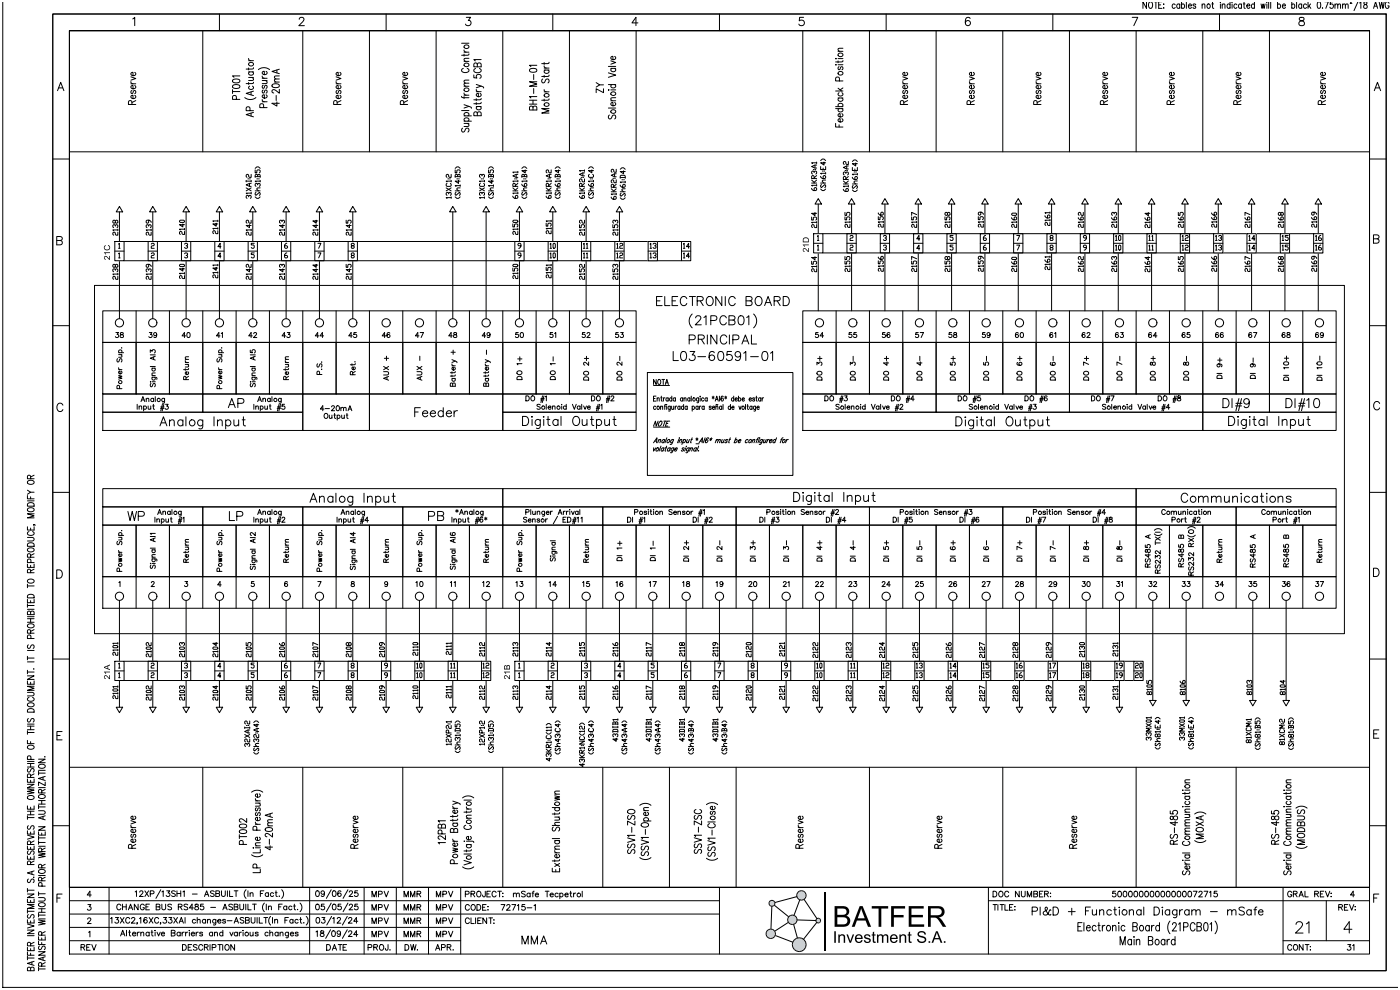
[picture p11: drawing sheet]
<svg xmlns="http://www.w3.org/2000/svg" width="420mm" height="297mm" viewBox="0 0 420 297" stroke-linecap="round" stroke-linejoin="round" font-family="sans-serif">
<!-- layer: 0 -->
<g fill="none" stroke="#000" stroke-width=".3">
<path d="M60.8 9.1v36.4M90.8 9.1v36.4M110.8 9.1v36.4M130.8 9.1v36.4M150.8 9.1v36.4M170.8 9.1v36.4M190.8 9.1v36.4M240.8 9.1v36.4M260.8 9.1v36.4M280.8 9.1v36.4M300.8 9.1v36.4M320.8 9.1v36.4"/>
<path d="M340.8 9.1v36.4M360.8 9.1v36.4M380.8 9.1v36.4M20.8 45.5h389.9M35.8 61.9l1 1.6h-1.9zM45.8 61.9l1 1.6h-1.9zM55.8 61.9l1 1.6h-1.9zM65.8 61.9l1 1.6h-1.9zM75.8 61.9l1 1.6h-1.9zM85.8 61.9l1 1.6h-2zM95.8 61.9l1 1.6h-2zM105.8 61.9l1 1.6h-2z"/>
<path d="M155.8 61.9l1 1.6h-2zM165.8 61.9l1 1.6h-2zM175.8 61.9l1 1.6h-2zM185.8 61.9l1 1.6h-2zM34.9 212.1h1.9l-1 1.7zM44.9 212.1h1.9l-1 1.7zM54.9 212.1h1.9l-1 1.7zM64.9 212.1h1.9l-1 1.7zM74.9 212.1h1.9l-1 1.7zM84.8 212.1h2l-1 1.7zM94.8 212.1h2l-1 1.7zM104.8 212.1h2l-1 1.7z"/>
<path d="M114.8 212.1h2l-1 1.7zM124.8 212.1h2l-1 1.7zM134.8 212.1h2l-1 1.7zM144.8 212.1h2l-1 1.7zM154.8 212.1h2l-1 1.7zM164.8 212.1h2l-1 1.7zM174.8 212.1h2l-1 1.7zM184.8 212.1h2l-1 1.7zM194.8 212.1h2l-1 1.7zM204.8 212.1h2l-1 1.7zM214.8 212.1h2l-1 1.7zM224.8 212.1h1.9l-.9 1.7z"/>
<path d="M234.8 212.1h1.9l-.9 1.7zM244.8 212.1h1.9l-.9 1.7zM254.8 212.1h1.9l-.9 1.7zM264.8 212.1h1.9l-.9 1.7zM274.8 212.1h1.9l-.9 1.7zM284.8 212.1h1.9l-.9 1.7zM294.8 212.1h1.9l-.9 1.7zM304.8 212.1h1.9l-.9 1.7zM314.8 212.1h1.9l-.9 1.7zM324.8 212.1h1.9l-.9 1.7zM334.8 212.1h1.9l-.9 1.7zM20.8 230.1h389.9"/>
<path d="M60.8 230.1v36.1M90.8 230.1v36.1M120.8 230.1v36.1M150.8 230.1v36.1M180.8 230.1v36.1M200.8 230.1v36.1M220.8 230.1v36.1M260.8 230.1v36.1M300.8 230.1v36.1M340.8 230.1v36.1M370.8 230.1v36.1"/>
<circle cx="35.8" cy="96.8" r="1.25"/>
<circle cx="45.8" cy="96.8" r="1.25"/>
<circle cx="55.8" cy="96.8" r="1.25"/>
<circle cx="65.8" cy="96.8" r="1.25"/>
<circle cx="75.8" cy="96.8" r="1.25"/>
<circle cx="85.8" cy="96.8" r="1.25"/>
<circle cx="95.8" cy="96.8" r="1.25"/>
<circle cx="105.8" cy="96.8" r="1.25"/>
<circle cx="115.8" cy="96.8" r="1.25"/>
<circle cx="125.8" cy="96.8" r="1.25"/>
<circle cx="135.8" cy="96.8" r="1.25"/>
<circle cx="145.8" cy="96.8" r="1.25"/>
<circle cx="155.8" cy="96.8" r="1.25"/>
<circle cx="165.8" cy="96.8" r="1.25"/>
<circle cx="175.8" cy="96.8" r="1.25"/>
<circle cx="185.8" cy="96.8" r="1.25"/>
<circle cx="245.8" cy="96.8" r="1.25"/>
<circle cx="255.8" cy="96.8" r="1.25"/>
<circle cx="265.8" cy="96.8" r="1.25"/>
<circle cx="275.8" cy="96.8" r="1.25"/>
<circle cx="285.8" cy="96.8" r="1.25"/>
<circle cx="295.8" cy="96.8" r="1.25"/>
<circle cx="305.8" cy="96.8" r="1.25"/>
<circle cx="315.8" cy="96.8" r="1.25"/>
<circle cx="325.8" cy="96.8" r="1.25"/>
<circle cx="335.8" cy="96.8" r="1.25"/>
<circle cx="345.8" cy="96.8" r="1.25"/>
<circle cx="355.8" cy="96.8" r="1.25"/>
<circle cx="365.8" cy="96.8" r="1.25"/>
<circle cx="375.8" cy="96.8" r="1.25"/>
<circle cx="385.8" cy="96.8" r="1.25"/>
<circle cx="395.7" cy="96.8" r="1.25"/>
<circle cx="35.8" cy="178.8" r="1.25"/>
<circle cx="45.8" cy="178.8" r="1.25"/>
<circle cx="55.8" cy="178.8" r="1.25"/>
<circle cx="65.8" cy="178.8" r="1.25"/>
<circle cx="75.8" cy="178.8" r="1.25"/>
<circle cx="85.8" cy="178.8" r="1.25"/>
<circle cx="95.8" cy="178.8" r="1.25"/>
<circle cx="105.8" cy="178.8" r="1.25"/>
<circle cx="115.8" cy="178.8" r="1.25"/>
<circle cx="125.8" cy="178.8" r="1.25"/>
<circle cx="135.8" cy="178.8" r="1.25"/>
<circle cx="145.8" cy="178.8" r="1.25"/>
<circle cx="155.8" cy="178.8" r="1.25"/>
<circle cx="165.8" cy="178.8" r="1.25"/>
<circle cx="175.8" cy="178.8" r="1.25"/>
<circle cx="185.8" cy="178.8" r="1.25"/>
<circle cx="195.8" cy="178.8" r="1.25"/>
<circle cx="205.8" cy="178.8" r="1.25"/>
<circle cx="215.8" cy="178.8" r="1.25"/>
<circle cx="225.8" cy="178.8" r="1.25"/>
<circle cx="235.8" cy="178.8" r="1.25"/>
<circle cx="245.8" cy="178.8" r="1.25"/>
<circle cx="255.8" cy="178.8" r="1.25"/>
<circle cx="265.8" cy="178.8" r="1.25"/>
<circle cx="275.8" cy="178.8" r="1.25"/>
<circle cx="285.8" cy="178.8" r="1.25"/>
<circle cx="295.8" cy="178.8" r="1.25"/>
<circle cx="305.8" cy="178.8" r="1.25"/>
<circle cx="315.8" cy="178.8" r="1.25"/>
<circle cx="325.8" cy="178.8" r="1.25"/>
<circle cx="335.8" cy="178.8" r="1.25"/>
<circle cx="345.8" cy="178.8" r="1.25"/>
<circle cx="355.8" cy="178.8" r="1.25"/>
<circle cx="365.8" cy="178.8" r="1.25"/>
<circle cx="375.8" cy="178.8" r="1.25"/>
<circle cx="385.8" cy="178.8" r="1.25"/>
<circle cx="395.7" cy="178.8" r="1.25"/>
</g>
<!-- layer: _TEXTO -->
<g fill="none" stroke="#000" stroke-width=".3">
<path d="M73.8 56.4l1.5 .9M73.8 54.1v.5M73.8 54.3h1.5M74.3 53.7h.3M74.6 59.1v-.3l-.5-.2-.3 .2v.5l.3 .2M74.6 58.8l.2-.2 .5 .2v.5l-.2 .2M74.8 55v.9M74.8 53.7h.3M75.3 57.9h-1.5l.3 .3M75.3 55l-1.5 .5 1.5 .4M75.3 52.3v.9h-.5l-.2-.2v-.5l-.5-.2-.3 .2v.5l.3 .2M75.3 54.1v.5"/>
<path d="M75.3 57.7v.5M75.3 56.4l-1.5 .9M76.5 59.1l.5 .4h.5l.5-.4M76.5 51v.9h.5v-.7l.3-.2 .7 .2v.4l-.2 .3M76.5 50.5l.5-.4h.5l.5 .4M76.5 57.3h1.5M76.5 53h1.5M76.8 57.7l-.3 .2v.5l.3 .2 1-.9 .2 .2v.5l-.2 .2M77 53.7h.3M77.3 55.5l-.3-.5h-.2l-.3 .2v.5l.3 .2M77.3 55.2l.2-.2 .5 .2v.5l-.2 .2M77.3 53v-.5l.5-.2 .2 .2v.7"/>
<path d="M77.3 52.5l-.3-.2-.5 .2v.7M77.5 53.7h.3M78 56.4h-.7l-.3 .2 .5 .7M78 54.3h-1.5l.3 .3M78 54.1v.5M153.8 58.8l.5 .7h.8l.2-.2v-.5l-.5-.2-.2 .2v.7M153.8 56.4l.8 .9M153.8 57.3h1.5M154.3 53.7h.3M154.6 55.9v-.7l-.5-.2-.3 .2v.7h1.5M154.8 53.7h.3M154.8 52.3v.9"/>
<path d="M155.3 57.9h-1.5l.3 .3M155.3 54.3h-1.5l.3 .3M155.3 52.3l-1.5 .5 1.5 .4M155.3 51.6h-1.5l.3 .3M155.3 51.4v.5M155.3 54.1v.5M155.3 57.7v.5M155.3 56.4l-.7 .6M155.3 55l-.7 .7M156.5 59.1l.5 .4h.5l.5-.4M156.5 55.2l.5 .7h.8l.2-.2v-.5l-.5-.2-.2 .2v.7M156.5 50.5l.5-.4h.5l.5 .4"/>
<path d="M156.5 57.3h1.5M156.5 53h1.5M156.8 57.7l-.3 .2v.5l.3 .2 1-.9 .2 .2v.5l-.2 .2M157 53.7h.3M157.3 53v-.5l.5-.2 .2 .2v.7M157.3 52.5l-.3-.2-.5 .2v.7M157.5 51v.9l-1-.7h1.5M157.5 53.7h.3M158 56.4h-.7l-.3 .2 .5 .7M158 54.3h-1.5l.3 .3M158 54.1v.5M163.8 58.8l.5 .7h.8l.2-.2v-.5l-.5-.2-.2 .2v.7"/>
<path d="M163.8 56.4l.8 .9M163.8 57.3h1.5M164.3 53.7h.3M164.6 55.9v-.7l-.5-.2-.3 .2v.7h1.5M164.8 53.7h.3M164.8 52.3v.9M165.3 57.9h-1.5l.3 .3M165.3 54.3h-1.5l.3 .3M165.3 52.3l-1.5 .5 1.5 .4M165.3 51v.9h-.5l-.5-.9-.5 .2v.4l.3 .3M165.3 54.1v.5M165.3 57.7v.5"/>
<path d="M165.3 56.4l-.7 .6M165.3 55l-.7 .7M166.5 59.1l.5 .4h.5l.5-.4M166.5 55.2l.5 .7h.8l.2-.2v-.5l-.5-.2-.2 .2v.7M166.5 50.5l.5-.4h.5l.5 .4M166.5 57.3h1.5M166.5 53h1.5M166.8 57.7l-.3 .2v.5l.3 .2 1-.9 .2 .2v.5l-.2 .2M167 53.7h.3M167.3 53v-.5l.5-.2 .2 .2v.7M167.3 52.5l-.3-.2-.5 .2v.7M167.5 51v.9l-1-.7h1.5"/>
<path d="M167.5 53.7h.3M168 56.4h-.7l-.3 .2 .5 .7M168 54.3h-1.5l.3 .3M168 54.1v.5M173.8 58.8l.5 .7h.8l.2-.2v-.5l-.5-.2-.2 .2v.7M173.8 56.4l.8 .9M173.8 57.3h1.5M174.3 53.2h.3M174.6 55.9v-.7l-.5-.2-.3 .2v.7h1.5M174.8 53.2h.3M174.8 51.9v.9M175.3 57.9h-1.5l.3 .3"/>
<path d="M175.3 53.7v.9h-.5l-.5-.9-.5 .2v.4l.3 .3M175.3 51.9l-1.5 .4 1.5 .5M175.3 51.2h-1.5l.3 .2M175.3 51v.4M175.3 57.7v.5M175.3 56.4l-.7 .6M175.3 55l-.7 .7M176.5 59.1l.5 .4h.5l.5-.4M176.5 55.2l.5 .7h.8l.2-.2v-.5l-.5-.2-.2 .2v.7M176.5 50.5l.5-.4h.5l.5 .4M176.5 57.3h1.5M176.8 57.7l-.3 .2v.5l.3 .2 1-.9 .2 .2v.5l-.2 .2"/>
<path d="M176.8 52.3l-.3 .2v.5l.3 .2h1l.2-.2v-.5l-.2-.2M177 53.7h.3M177.5 51v.9l-1-.7h1.5M177.5 53.7h.3M178 56.4h-.7l-.3 .2 .5 .7M178 54.3h-1.5l.3 .3M178 54.1v.5M34.6 79.5l.5-.2 .2 .2v.5l-.5 .2-.5-.9-.5 .2v.5l.3 .2 .5-.2M44.6 79.3v.7l-.3 .2-.5-.2v-.5l.3-.2h.7l.5 .7M53.8 79.5l.3-.2h1l.2 .4-.2 .3h-1zM65.3 79.5h-1.5l.3 .2M65.3 79.3v.4"/>
<path d="M75.3 79.3v.9h-.5l-.2-.2v-.5l-.5-.2-.3 .2v.5l.3 .2M84.6 79.7v-.2l-.5-.2-.3 .2v.5l.3 .2M84.6 79.5l.2-.2 .5 .2v.5l-.2 .2M94.8 79.3v.9l-1-.7h1.5M103.8 79.3v.9h.5v-.7l.3-.2h.5l.2 .2v.5l-.2 .2M153.8 79.5l.3-.2h1l.2 .4-.2 .3h-1zM165.3 79.5h-1.5l.3 .2M165.3 79.3v.4M175.3 79.3v.9h-.5l-.5-.9-.5 .2v.5l.3 .2M184.6 79.7v-.2l-.5-.2-.3 .2v.5l.3 .2M184.6 79.5l.2-.2 .5 .2v.5l-.2 .2M34.6 81.1l-.3-.5-.5 .3v.4l.3 .2"/>
<path d="M34.6 80.9l.2-.3 .5 .3v.4l-.2 .2M34.8 99.7h.7l-.4 .6a.5 .5 0 0 1 .4 .8 .5 .5 0 0 1-.9-.1M35.3 82.9v.9h-.5l-.5-.9-.5 .2v.5l.3 .2M35.3 82.2h-1.5l.3 .2M35.3 82v.4M36.2 99.8v.4l.8 .5a.5 .5 0 0 1-.5 .6 .5 .5 0 0 1-.5-.6l1-.6-.1-.3zM44.6 81.1l-.3-.5-.5 .3v.4l.3 .2M44.6 80.9l.2-.3 .5 .3v.4l-.2 .2M44.8 99.7h.8l-.5 .6a.5 .5 0 0 1 .4 .8 .5 .5 0 0 1-.9-.1M45.3 82.9v.9h-.5l-.5-.9-.5 .2v.5l.3 .2M45.3 82.2h-1.5l.3 .2M45.3 82v.4"/>
<path d="M54.8 80.4v.9l-1-.7h1.5M55.3 82.7v.9h-.5l-.5-.9-.5 .2v.4l.3 .3M55.3 82h-1.5l.3 .2M55.3 81.8v.4M56.2 99.8a.69 .69 0 0 1 .8 .7 .69 .69 0 0 1-.8 .7l-.2-.6zM64.8 80.2v.9l-1-.7h1.5M65.3 82.4v.9h-.5l-.2-.2v-.4l-.5-.3-.3 .3v.4l.3 .2M65.3 81.8h-1.5l.3 .2M65.3 81.5v.5M74.8 80.6v.9l-1-.6h1.5M75.3 82.9v.9h-.5l-.5-.9-.5 .2v.5l.3 .2M75.3 82.2h-1.5l.3 .2"/>
<path d="M75.3 82v.4M84.8 80.6v.9l-1-.6h1.5M85.3 82.9v.9h-.5l-.5-.9-.5 .2v.5l.3 .2M85.3 82.2h-1.5l.3 .2M85.3 82v.4M86.2 99.7h.8l-.5 .6a.5 .5 0 0 1 .4 .8 .5 .5 0 0 1-.9-.1M94.8 80.6v.9l-1-.6h1.5M95.3 82.9v.9h-.5l-.5-.9-.5 .2v.5l.3 .2M95.3 82.2h-1.5l.3 .2M95.3 82v.4M104.8 80.6v.9l-1-.6h1.5M105.3 82.9v.9h-.5l-.5-.9-.5 .2v.5l.3 .2"/>
<path d="M105.3 82.2h-1.5l.3 .2M105.3 82v.4M106.9 99.7h-.7l-.1 .7a.53 .53 0 0 1 .8 0 .53 .53 0 0 1-.1 .8 .53 .53 0 0 1-.8-.2M116.9 100l-.1-.2a.74 .74 0 0 0-.8 .5 .74 .74 0 0 0 .5 .9 .47 .47 0 0 0 .5-.4 .47 .47 0 0 0-.4-.5 .47 .47 0 0 0-.5 .4M126 99.7h1l-.7 1.5M136.2 99.8v.4l.8 .5a.5 .5 0 0 1-.5 .6 .5 .5 0 0 1-.5-.6l.9-.6v-.3zM153.8 80.4v.9h.5v-.7l.3-.2 .7 .2v.5l-.2 .2M155.3 82.7v.9h-.5l-.2-.3v-.4l-.5-.2-.3 .2v.4l.3 .3M155.3 82h-1.5l.3 .2M155.3 81.8v.4M155.4 99.7h-.7v.7a.53 .53 0 0 1 .8 0 .53 .53 0 0 1-.1 .8 .53 .53 0 0 1-.8-.2M156.2 99.8a.69 .69 0 0 1 .8 .7 .69 .69 0 0 1-.8 .7l-.2-.6z"/>
<path d="M163.8 80.2v.9h.5v-.7l.3-.2h.5l.2 .2v.5l-.2 .2M165.3 82.4v.9h-.5l-.2-.2v-.4l-.5-.3-.3 .3v.4l.3 .2M165.3 81.8h-1.5l.3 .2M165.3 81.5v.5M165.8 99.7h-.8v.7a.53 .53 0 0 1 .8 0 .53 .53 0 0 1-.1 .8 .53 .53 0 0 1-.8-.2M173.8 80.6v.9h.5v-.6l.3-.3 .7 .3v.4l-.2 .2M175.3 82.9v.9h-.5l-.2-.2v-.5l-.5-.2-.3 .2v.5l.3 .2M175.3 82.2h-1.5l.3 .2M175.3 82v.4M175.4 99.7h-.7v.7a.53 .53 0 0 1 .8 0 .53 .53 0 0 1-.1 .8 .53 .53 0 0 1-.8-.2M183.8 80.6v.9h.5v-.6l.3-.3 .7 .3v.4l-.2 .2M185.3 82.9v.9h-.5l-.2-.2v-.5l-.5-.2-.3 .2v.5l.3 .2"/>
<path d="M185.3 82.2h-1.5l.3 .2M185.3 82v.4M185.4 99.7h-.7v.7a.53 .53 0 0 1 .8 0 .53 .53 0 0 1-.1 .8 .53 .53 0 0 1-.8-.2M186.2 99.7h.7l-.4 .6a.5 .5 0 0 1 .4 .8 .5 .5 0 0 1-.9-.1M245.4 99.7h-.7l-.1 .7a.53 .53 0 0 1 .8 0 .53 .53 0 0 1-.1 .8 .53 .53 0 0 1-.8-.2M255.4 99.7h-.7l-.1 .7a.53 .53 0 0 1 .8 0 .53 .53 0 0 1-.1 .8 .53 .53 0 0 1-.7-.2M256.8 99.7h-.7v.7a.53 .53 0 0 1 .8 0 .53 .53 0 0 1-.1 .8 .53 .53 0 0 1-.8-.2M265.5 99.7h-.8v.7a.53 .53 0 0 1 .8 0 .53 .53 0 0 1-.1 .8 .53 .53 0 0 1-.8-.2M266.9 100l-.1-.2a.74 .74 0 0 0-.9 .5 .74 .74 0 0 0 .6 .9 .47 .47 0 0 0 .5-.4 .47 .47 0 0 0-.5-.5 .47 .47 0 0 0-.5 .4M275.4 99.7h-.7l-.1 .7a.53 .53 0 0 1 .8 0 .53 .53 0 0 1-.1 .8 .53 .53 0 0 1-.7-.2M276 99.7h1l-.7 1.5M285.4 99.7h-.7l-.1 .7a.53 .53 0 0 1 .8 0 .53 .53 0 0 1-.1 .8 .53 .53 0 0 1-.7-.2"/>
<path d="M286.1 99.8v.4l.9 .5a.5 .5 0 0 1-.5 .6 .5 .5 0 0 1-.5-.6l.9-.6-.1-.3zM295.4 99.7h-.7v.7a.53 .53 0 0 1 .8 0 .53 .53 0 0 1-.1 .8 .53 .53 0 0 1-.8-.2M305.4 100l-.1-.2a.74 .74 0 0 0-.8 .5 .74 .74 0 0 0 .5 .9 .47 .47 0 0 0 .5-.4 .47 .47 0 0 0-.4-.5 .47 .47 0 0 0-.5 .4M306.2 99.8a.69 .69 0 0 1 .8 .7 .69 .69 0 0 1-.8 .7l-.2-.6zM315.7 100v-.2a.74 .74 0 0 0-.9 .5 .74 .74 0 0 0 .5 .9 .47 .47 0 0 0 .5-.4 .47 .47 0 0 0-.4-.5 .47 .47 0 0 0-.5 .4M325.4 100l-.1-.2a.74 .74 0 0 0-.9 .5 .74 .74 0 0 0 .6 .9 .47 .47 0 0 0 .5-.4 .47 .47 0 0 0-.5-.5 .47 .47 0 0 0-.4 .4M335.4 100l-.1-.2a.74 .74 0 0 0-.9 .5 .74 .74 0 0 0 .6 .9 .47 .47 0 0 0 .5-.4 .47 .47 0 0 0-.5-.5 .47 .47 0 0 0-.5 .4M336.1 99.7h.8l-.4 .6a.5 .5 0 0 1 .3 .8 .5 .5 0 0 1-.8-.1M345.4 100l-.1-.2a.74 .74 0 0 0-.9 .5 .74 .74 0 0 0 .5 .9 .47 .47 0 0 0 .5-.4 .47 .47 0 0 0-.4-.5 .47 .47 0 0 0-.5 .4M355.4 100l-.1-.2a.74 .74 0 0 0-.9 .5 .74 .74 0 0 0 .6 .9 .47 .47 0 0 0 .5-.4 .47 .47 0 0 0-.5-.5 .47 .47 0 0 0-.5 .4M356.8 99.7h-.7l-.1 .7a.53 .53 0 0 1 .8 0 .53 .53 0 0 1-.1 .8 .53 .53 0 0 1-.7-.2M365.4 100v-.2a.74 .74 0 0 0-.9 .5 .74 .74 0 0 0 .5 .9 .47 .47 0 0 0 .5-.4 .47 .47 0 0 0-.4-.5 .47 .47 0 0 0-.5 .4"/>
<path d="M366.9 100l-.1-.2a.74 .74 0 0 0-.9 .5 .74 .74 0 0 0 .5 .9 .47 .47 0 0 0 .5-.4 .47 .47 0 0 0-.4-.5 .47 .47 0 0 0-.5 .4M375.4 100l-.1-.2a.74 .74 0 0 0-.9 .5 .74 .74 0 0 0 .6 .9 .47 .47 0 0 0 .5-.4 .47 .47 0 0 0-.5-.5 .47 .47 0 0 0-.5 .4M376 99.7h1l-.7 1.5M385.4 100l-.1-.2a.74 .74 0 0 0-.9 .5 .74 .74 0 0 0 .6 .9 .47 .47 0 0 0 .5-.4 .47 .47 0 0 0-.5-.5 .47 .47 0 0 0-.5 .4M386.1 99.8v.4l.9 .5a.5 .5 0 0 1-.5 .6 .5 .5 0 0 1-.5-.6l.9-.6-.1-.3zM395.4 100v-.2a.74 .74 0 0 0-.9 .5 .74 .74 0 0 0 .5 .9 .47 .47 0 0 0 .5-.4 .47 .47 0 0 0-.4-.5 .47 .47 0 0 0-.5 .4M35.3 107.6l-.2 .3 .2 .7 .3-.2 .5-.8 .5 .3-.2 .7M35.6 112.6l1 .3-1 .2 1 .3-1 .3M35.6 110.3v.3l.4 .3M35.6 106.4h1M35.6 110.9h1M35.6 105.8h1.5"/>
<path d="M35.8 105.8a.48 .48 0 0 1-.1-.7 .48 .48 0 0 1 .7 0 .48 .48 0 0 1 0 .7M35.9 116.6l-.1-.9-.6-.1-.1 1h1.5M36.3 106.4l.3 .3-.1 .4h-.9M36.4 111.3a.47 .47 0 0 1 .1 .7 .47 .47 0 0 1-.7 0 .47 .47 0 0 1 .1-.7l.1 .8M36.5 104.3l-.1 .1M42.5 120h.7M43.9 119.7l.3-.2h.4v1M43.9 119.5v1M45.1 114.6h.1M45.1 105.7v-.8l.5 .5a.5 .5 0 0 1 .8-.4 .5 .5 0 0 1-.1 .9M45.1 109.9h1.5M45.1 106.4h1.5"/>
<path d="M45.3 115l-.2 .4 .2 .6 .3-.1 .5-.9 .5 .4-.2 .6M45.6 113.1l1.3 .1 .1 .6M45.6 114.5h1M45.6 112.6h1M45.6 110.4h1M45.8 113.1a.48 .48 0 0 0-.1 .8 .48 .48 0 0 0 .7 0 .48 .48 0 0 0 0-.8M45.8 110.4a.48 .48 0 0 0-.1 .7 .48 .48 0 0 0 .7 0 .48 .48 0 0 0 0-.7M46.1 119.7a.48 .48 0 0 0-.7-.1 .48 .48 0 0 0 0 .7 .48 .48 0 0 0 .7-.1M46.1 107.1v.7M46.1 119.5v1M46.6 111.9h-1v.4l.3 .3M46.6 106.9l-1.5 .5 1.5 .6"/>
<path d="M46.6 119v1.5M47 100.2a.47 .47 0 0 1-.6 .4 .47 .47 0 0 1-.2-.7 .47 .47 0 0 1 .7 .1l.1 .2a.71 .71 0 0 1-.6 1l-.3-.2M49.4 119.5l-.1 1.3-.6 .1M49.4 119.7a.48 .48 0 0 0-.7-.1 .48 .48 0 0 0 0 .7 .48 .48 0 0 0 .7-.1M55.6 108.1v.4l.4 .2M55.6 110.6v.5M55.6 109.3h1M55.6 108.7h1M55.6 107.8h1M55.7 100.7h-1.1l.7-1v1.5M55.8 113.9l-.1-.9-.5-.1-.1 1h1.5M56.3 109.3l.3 .3-.1 .4-.9 .1"/>
<path d="M56.4 111.5a.47 .47 0 0 1 .1 .7 .47 .47 0 0 1-.8 0 .47 .47 0 0 1 .2-.7l.1 .9M56.6 110.5l-.3 .4h-1.2M56.6 107l-1 .1v.3l.3 .4M56.6 112.9l-.8 .5M65.3 107.6l-.2 .3 .2 .7 .3-.2 .5-.8 .5 .3-.2 .7M65.6 112.6l1 .3-1 .2 1 .3-1 .3M65.6 110.3v.3l.4 .3M65.6 106.4h1M65.6 110.9h1M65.6 105.8h1.5M65.8 105.8a.48 .48 0 0 1-.1-.7 .48 .48 0 0 1 .7 0 .48 .48 0 0 1 0 .7M65.9 116.6l-.1-.9-.6-.1-.1 1h1.5"/>
<path d="M66 100.7h-1.1l.7-1v1.5M66.3 106.4l.3 .3-.1 .4h-.9M66.4 100l.3-.3v1.5M66.4 111.3a.47 .47 0 0 1 .1 .7 .47 .47 0 0 1-.8 0 .47 .47 0 0 1 .2-.7l.1 .8M66.5 104.3l-.1 .1M75.1 114.6h.1M75.1 105v.7l.6 .1a.53 .53 0 0 1 0-.8 .53 .53 0 0 1 .8 .1 .53 .53 0 0 1-.2 .8M75.1 109.9h1.5M75.1 106.4h1.5M75.3 115l-.2 .4 .2 .6 .3-.1 .5-.9 .5 .4-.2 .6M75.6 113.1l1.3 .1 .1 .6M75.6 114.5h1"/>
<path d="M75.6 112.6h1M75.6 110.4h1M75.7 100.7h-1.1l.7-1v1.5M75.8 113.1a.48 .48 0 0 0-.1 .8 .48 .48 0 0 0 .7 0 .48 .48 0 0 0 0-.8M75.8 110.4a.48 .48 0 0 0-.1 .7 .48 .48 0 0 0 .7 0 .48 .48 0 0 0 0-.7M76.1 107.1v.7M76.1 100.1l.3-.4 .6 .3-1 1.2h1M76.6 111.9h-1v.4l.3 .3M76.6 106.9l-1.5 .5 1.5 .6M77.5 120h.7M78.9 119.7l.3-.2h.4v1M78.9 119.5v1"/>
<path d="M81.1 119.7a.48 .48 0 0 0-.7-.1 .48 .48 0 0 0 0 .7 .48 .48 0 0 0 .7-.1M81.1 119.5v1M81.6 119v1.5M84.4 119.5l-.1 1.3-.6 .1M84.4 119.7a.48 .48 0 0 0-.8-.1 .48 .48 0 0 0 0 .7 .48 .48 0 0 0 .8-.1M85.6 108.1v.4l.4 .2M85.6 110.6v.5M85.6 109.3h1M85.6 108.7h1M85.6 107.8h1M85.7 100.7h-1.1l.7-1v1.5M85.8 113.9l-.1-.9-.5-.1-.1 1h1.5"/>
<path d="M86.3 109.3l.3 .3-.1 .4-.9 .1M86.3 111.5a.47 .47 0 0 1 .2 .7 .47 .47 0 0 1-.8 0 .47 .47 0 0 1 .1-.7l.2 .9M86.6 110.5l-.3 .4h-1.2M86.6 107l-1 .1v.3l.2 .4M86.6 112.9l-.8 .5M95.3 109.1l-.2 .4 .2 .6 .3-.1 .5-.9 .5 .4-.3 .6M95.6 100.7h-1l.7-1v1.5M95.8 112.3v-.8l-.6-.1-.1 .9h1.5M96.5 110.7l-.1 .1M96.5 108.5l-.1 .1M97.1 100.7h-1.1l.7-1v1.5M105.6 109.1v.5"/>
<path d="M105.7 100.7h-1.1l.7-1v1.5M105.8 112.4l-.1-.9h-.5l-.1 .9h1.5M106.3 110a.47 .47 0 0 1 .2 .7 .47 .47 0 0 1-.8 0 .47 .47 0 0 1 .1-.7l.2 .9M106.5 108.5h-.1M106.6 109l-.3 .4h-1.2M106.6 111.4l-.8 .5M115.1 111.5h1l.5 .4-.3 .5-1.2 .1M115.1 109.9l1.5 1M115.3 107.5h1.3M115.7 100.7h-1.1l.7-1v1.5M115.9 106.8v1.3M116.1 113.1v.7"/>
<path d="M116.6 112.9l-1.5 .6 1.5 .5M116.6 109.9l-1.5 1M125.1 111.5h1l.5 .4-.3 .5-1.2 .1M125.1 109.9l1.5 1M125.7 100.7h-1.1l.7-1v1.5M125.9 106.8v1.3M126.1 113.1v.7M126.6 112.9l-1.5 .6 1.5 .5M126.6 109.9l-1.5 1M135.3 105.6h1.3M135.6 109.1v.4l.4 .2M135.6 107.9l1.4 .6 .1 .3"/>
<path d="M135.6 113.5h1M135.6 109.7h1M135.6 111.5v.5M135.6 112.5v.5M135.7 100.7h-1.1l.7-1v1.5M135.8 115.2l-.2-.3h-.4l-.1 1h1.5v-.7l-.3-.3-.5 .1v.9M135.8 113.5a.48 .48 0 0 0-.1 .7 .48 .48 0 0 0 .7 0 .48 .48 0 0 0-.1-.7M135.9 105v1.3M136.3 110.1a.47 .47 0 0 1 .1 .8 .47 .47 0 0 1-.7 0 .47 .47 0 0 1 .1-.8l.2 .9M136.6 112.4l-.3 .4h-1.2M136.6 111.4l-.3 .4h-1.2M136.6 108.3l-1 .4"/>
<path d="M145.6 109.1v.4l.4 .2M145.6 107.9l1.4 .6 .1 .3M145.6 113.5h1M145.6 111.5v.5M145.6 112.5v.5M145.6 109.7h1M145.7 100.7h-1.1l.7-1v1.5M145.8 115.2l-.2-.3h-.4l-.1 1h1.5v-.7l-.3-.3-.5 .1v.9M145.8 113.5a.48 .48 0 0 0-.1 .7 .48 .48 0 0 0 .7 0 .48 .48 0 0 0-.1-.7M145.9 105v1.3M146.3 110.1a.47 .47 0 0 1 .1 .8 .47 .47 0 0 1-.7 0 .47 .47 0 0 1 .1-.8l.2 .9M146.6 112.4l-.3 .4h-1.2"/>
<path d="M146.6 111.4l-.3 .4h-1.2M146.6 108.3l-1 .4M147 100.2a.47 .47 0 0 1-.7 .4 .47 .47 0 0 1-.1-.7 .47 .47 0 0 1 .7 .1l.1 .2a.71 .71 0 0 1-.6 1l-.3-.2M155.1 111.5a.7 .7 0 0 1 1-.3 .7 .7 0 0 1 .2 1 .73 .73 0 0 1-.8 .1 .73 .73 0 0 1-.4-.8zM155.3 113h1l.2 .9h-1.5zM155.3 107.6h1.2M155.9 107v1.3M156.5 109.1h-1.5l.3 .3M157.7 118.7h.5a.8 .8 0 0 1 .5 .8 .8 .8 0 0 1-.5 .7h-.5zM159.4 118.9l.1-.1a.68 .68 0 0 1 .9 .7 .68 .68 0 0 1-1 .5zM162.2 119.9h1M162.2 119.5h1"/>
<path d="M162.7 118.7l-.5 2M163.2 118.7l-.5 2M163.5 119l.4-.3v1.5M165.1 113.1a.84 .84 0 0 1 1.4 .3v.5h-1.5zM165.1 111.5a.7 .7 0 0 1 1-.3 .7 .7 0 0 1 .2 1 .73 .73 0 0 1-.8 .1 .73 .73 0 0 1-.4-.8zM165.9 107v1.3M166.3 100l.4-.3v1.5M166.5 109.1h-1.5l.3 .3M175.1 113.3a.84 .84 0 0 1 1.4 .2v.5h-1.5zM175.1 111.6a.7 .7 0 0 1 1-.2 .7 .7 0 0 1 .2 1 .73 .73 0 0 1-.8 .1 .73 .73 0 0 1-.4-.9zM175.3 107.5h1.2M175.9 106.9v1.2"/>
<path d="M176.1 100.1l.3-.4 .5 .3-.9 1.2h1M176.5 108.6v1l-1.2-1-.3 .6 .4 .3M177.4 118.7h.5a.8 .8 0 0 1 .5 .8 .8 .8 0 0 1-.5 .7h-.5zM179 118.9l.2-.1a.68 .68 0 0 1 .9 .7 .68 .68 0 0 1-1.1 .5zM181.8 119.9h1M181.9 119.5h1M182.4 118.7l-.5 2M182.8 118.7l-.5 2M183.3 119.1l.2-.4 .6 .3-.9 1.2h1M185.3 113.1h1l.2 .9h-1.5zM185.3 111.5a.73 .73 0 0 1 .8-.1 .73 .73 0 0 1 .4 .8 .7 .7 0 0 1-1 .3 .7 .7 0 0 1-.2-1zM185.9 106.9v1.2"/>
<path d="M186.5 108.6v1l-1.2-1-.3 .6 .4 .3M245 109.4v-.8l.6 .5a.5 .5 0 0 1 .8-.4 .5 .5 0 0 1-.2 .9M245.2 113.1h1.1l.2 .9h-1.5zM245.2 111.5a.73 .73 0 0 1 .9-.1 .73 .73 0 0 1 .4 .8 .7 .7 0 0 1-1 .3 .7 .7 0 0 1-.3-1zM245.2 107.5h1.3M245.9 106.9v1.2M247 100.7h-1l.7-1v1.5M247.4 118.7h.5a.8 .8 0 0 1 .5 .8 .8 .8 0 0 1-.5 .7h-.5zM249 118.9l.2-.1a.68 .68 0 0 1 .9 .7 .68 .68 0 0 1-1.1 .5zM251.8 119.9h1M251.9 119.5h1M252.4 118.7l-.5 2"/>
<path d="M252.8 118.7l-.5 2M253.3 118.7h.8l-.4 .6a.5 .5 0 0 1 .3 .8 .5 .5 0 0 1-.8-.2M255 109.4v-.8l.6 .5a.5 .5 0 0 1 .8-.4 .5 .5 0 0 1-.2 .9M255.1 113.3a.84 .84 0 0 1 1.4 .2v.5h-1.5zM255.1 111.6a.7 .7 0 0 1 1-.2 .7 .7 0 0 1 .2 1 .73 .73 0 0 1-.9 .1 .73 .73 0 0 1-.3-.9zM255.9 106.9v1.2M265.2 113.1h1.1l.2 .9h-1.5zM265.2 111.5a.73 .73 0 0 1 .9-.1 .73 .73 0 0 1 .4 .8 .7 .7 0 0 1-1 .3 .7 .7 0 0 1-.3-1zM265.2 107.5h1.3M265.9 106.9v1.2M266 108.5v1.1l-1-.7h1.5M267.3 118.7h.5a.8 .8 0 0 1 .6 .8 .8 .8 0 0 1-.6 .7h-.5z"/>
<path d="M269 118.9l.1-.1a.68 .68 0 0 1 .9 .7 .68 .68 0 0 1-1 .5zM271.8 119.9h1M271.8 119.5h1M272.3 118.7l-.5 2M272.8 118.7l-.5 2M274.2 119.7h-1.1l.7-1v1.5M275.1 113.3a.84 .84 0 0 1 1.4 .2v.5h-1.5zM275.1 111.6a.7 .7 0 0 1 1-.2 .7 .7 0 0 1 .2 1 .73 .73 0 0 1-.9 .1 .73 .73 0 0 1-.3-.9zM275.9 106.9v1.2M276 108.5v1.1l-1-.7h1.5M285 108.7v.7l.7 .1a.53 .53 0 0 1 0-.8 .53 .53 0 0 1 .7 .1 .53 .53 0 0 1-.2 .8M285.1 113.3a.84 .84 0 0 1 1.4 .2v.5h-1.5z"/>
<path d="M285.1 111.6a.7 .7 0 0 1 1-.2 .7 .7 0 0 1 .2 1 .73 .73 0 0 1-.9 .1 .73 .73 0 0 1-.3-.9zM285.2 107.5h1.3M285.9 106.9v1.2M287.4 118.7h.5a.8 .8 0 0 1 .5 .8 .8 .8 0 0 1-.5 .7h-.5zM289 118.9l.2-.1a.68 .68 0 0 1 .9 .7 .68 .68 0 0 1-1.1 .5zM291.8 119.9h1M291.9 119.5h1M292.4 118.7l-.5 2M292.8 118.7l-.5 2M294 118.7h-.7l-.1 .7a.53 .53 0 0 1 .8 0 .53 .53 0 0 1-.1 .8 .53 .53 0 0 1-.7-.3M295 108.7v.7l.7 .1a.53 .53 0 0 1 0-.8 .53 .53 0 0 1 .7 .1 .53 .53 0 0 1-.2 .8M295.2 113.1h1.1l.2 .9h-1.5z"/>
<path d="M295.2 111.5a.73 .73 0 0 1 .9-.1 .73 .73 0 0 1 .3 .8 .7 .7 0 0 1-.9 .3 .7 .7 0 0 1-.3-1zM295.9 106.9v1.2M296.9 100.2a.47 .47 0 0 1-.6 .4 .47 .47 0 0 1-.2-.7 .47 .47 0 0 1 .8 .1v.2a.71 .71 0 0 1-.5 1l-.3-.2M305.1 113.3a.84 .84 0 0 1 1.4 .2v.5h-1.5zM305.1 111.6a.7 .7 0 0 1 1-.2 .7 .7 0 0 1 .2 1 .73 .73 0 0 1-.9 .1 .73 .73 0 0 1-.3-.9zM305.2 108.7l-.1 .1a.74 .74 0 0 0 .5 .9 .74 .74 0 0 0 .9-.6 .47 .47 0 0 0-.4-.5 .47 .47 0 0 0-.5 .5 .47 .47 0 0 0 .4 .5M305.2 107.5h1.3M305.9 106.9v1.2M307.4 118.7h.5a.8 .8 0 0 1 .5 .8 .8 .8 0 0 1-.5 .7h-.5zM309.1 118.9l.1-.1a.68 .68 0 0 1 .9 .7 .68 .68 0 0 1-1 .5zM311.8 119.9h1M311.9 119.5h1"/>
<path d="M312.4 118.7l-.5 2M312.8 118.7l-.5 2M314.1 118.9l-.1-.1a.74 .74 0 0 0-.9 .5 .74 .74 0 0 0 .5 .9 .47 .47 0 0 0 .5-.4 .47 .47 0 0 0-.4-.5 .47 .47 0 0 0-.5 .4M315.2 113.1h1.1l.2 .9h-1.5zM315.2 111.5a.73 .73 0 0 1 .9-.1 .73 .73 0 0 1 .3 .8 .7 .7 0 0 1-.9 .3 .7 .7 0 0 1-.3-1zM315.2 108.7l-.1 .1a.74 .74 0 0 0 .5 .9 .74 .74 0 0 0 .9-.6 .47 .47 0 0 0-.4-.5 .47 .47 0 0 0-.5 .5 .47 .47 0 0 0 .4 .5M315.9 106.9v1.2M316.3 100l.4-.3v1.5M325.1 113.3a.84 .84 0 0 1 1.4 .2v.5h-1.5zM325.1 111.6a.7 .7 0 0 1 1-.2 .7 .7 0 0 1 .2 1 .73 .73 0 0 1-.9 .1 .73 .73 0 0 1-.3-.9zM325.2 107.5h1.3M325.9 106.9v1.2"/>
<path d="M326 100.1l.3-.4 .6 .3-.9 1.2h1M326.5 109.3l-1.5-.7v1M327.4 118.7h.5a.8 .8 0 0 1 .5 .8 .8 .8 0 0 1-.5 .7h-.5zM329 118.9l.2-.1a.68 .68 0 0 1 .8 .7 .68 .68 0 0 1-1 .5zM331.8 119.9h1M331.9 119.5h1M332.4 118.7l-.5 2M332.8 118.7l-.5 2M333.2 118.7h1l-.8 1.5M335.2 113.1h1.1l.2 .9h-1.5zM335.2 111.5a.73 .73 0 0 1 .9-.1 .73 .73 0 0 1 .3 .8 .7 .7 0 0 1-.9 .3 .7 .7 0 0 1-.3-1zM335.9 106.9v1.2"/>
<path d="M336.5 109.3l-1.5-.7v1M345.1 113.3a.84 .84 0 0 1 1.4 .2v.5h-1.5zM345.1 111.6a.7 .7 0 0 1 1-.2 .7 .7 0 0 1 .2 1 .73 .73 0 0 1-.9 .1 .73 .73 0 0 1-.3-.9zM345.1 108.7v.7l.3 .1 .6-.9a.5 .5 0 0 1 .5 .5 .5 .5 0 0 1-.5 .5l-.5-.9zM345.2 107.5h1.3M345.9 106.9v1.2M347 100.7h-1.1l.8-1v1.5M347.4 118.7h.5a.8 .8 0 0 1 .5 .8 .8 .8 0 0 1-.5 .7h-.5zM349 118.9l.2-.1a.68 .68 0 0 1 .8 .7 .68 .68 0 0 1-1 .5zM351.8 119.9h1M351.9 119.5h1M352.4 118.7l-.5 2"/>
<path d="M352.8 118.7l-.5 2M353.3 118.8v.4l.9 .5a.5 .5 0 0 1-.5 .6 .5 .5 0 0 1-.5-.6l.9-.6-.1-.3zM355.1 113.3a.84 .84 0 0 1 1.4 .2v.5h-1.5zM355.1 111.6a.7 .7 0 0 1 1-.2 .7 .7 0 0 1 .2 1 .73 .73 0 0 1-.9 .1 .73 .73 0 0 1-.3-.9zM355.1 108.7v.7l.3 .1 .6-.9a.5 .5 0 0 1 .5 .5 .5 .5 0 0 1-.5 .5l-.5-.9zM355.9 106.9v1.2M365 112h1.5M365.1 112.8a.84 .84 0 0 1 1.4 .2v.5h-1.5zM365.2 108h1.3M365.5 109.1a.47 .47 0 0 1 .4 .7 .47 .47 0 0 1-.7 .2 .47 .47 0 0 1 0-.8l.3-.1a.71 .71 0 0 1 1 .6l-.2 .3M365.9 107.4v1.2M366.8 119.5h.9a1.45 1.45 0 0 1 1 1.4 1.45 1.45 0 0 1-1 1.4h-.9z"/>
<path d="M369.5 119.5v2.8M371.6 119.5l-.9 3.7M372.4 119.5l-.9 3.7M375 112h1.5M375.1 112.8a.84 .84 0 0 1 1.4 .2v.5h-1.5zM375.5 109.1a.47 .47 0 0 1 .4 .7 .47 .47 0 0 1-.7 .2 .47 .47 0 0 1 0-.8l.3-.1a.71 .71 0 0 1 1 .6l-.2 .3M375.9 107.4v1.2M385 112.6h1.5M385.1 108.7a.75 .75 0 0 1 .9-.3 .75 .75 0 0 1 .4 .9 .75 .75 0 0 1-.9 .3 .75 .75 0 0 1-.4-.9zM385.2 113.2h1.1l.2 .9h-1.5zM385.2 107.4h1.3M385.7 119.5h.9a1.45 1.45 0 0 1 .9 1.4 1.45 1.45 0 0 1-.9 1.4h-.9z"/>
<path d="M385.9 106.8v1.3M386.5 110.3h-1.5l.3 .3M388.4 119.5v2.8M390.5 119.5l-.9 3.7M391.3 119.5l-.9 3.7M394.4 119.7a.88 .88 0 0 1 1.3 .4 1.37 1.37 0 0 1-.9 2.2 1.74 1.74 0 0 1-.4-2.6zM395 112.6h1.5M395.1 113.4a.84 .84 0 0 1 1.4 .2v.5h-1.5zM395.1 108.7a.75 .75 0 0 1 .9-.3 .75 .75 0 0 1 .4 .9 .75 .75 0 0 1-.9 .3 .75 .75 0 0 1-.4-.9zM395.9 106.8v1.3M396.5 110.3h-1.5l.3 .3M396.9 100.2a.47 .47 0 0 1-.6 .4 .47 .47 0 0 1-.2-.7 .47 .47 0 0 1 .8 .1v.2a.71 .71 0 0 1-.5 1l-.3-.2"/>
<path d="M41.1 121.3v1.5M41.7 122l.4-.2h.3l.1 1M41.7 121.8v1M42.3 120.5l.6-1.5 .5 1.5M43.1 122a.48 .48 0 0 1 .7-.1 .48 .48 0 0 1 0 .7 .48 .48 0 0 1-.7-.1M43.1 121.8v1.5M44.4 121.8l.1 .9 .4 .1 .3-.3M45.2 121.8v1M45.8 121.8h.5M46 121.3v1.2l.4 .3M48 127.7l1-2.7 1.1 2.7M48.1 122.5h1"/>
<path d="M48.2 122h1M48.4 126.8h1.3M48.7 121.3l-.5 2M49.1 121.3l-.5 2M49.6 121.3h.8l-.4 .5a.5 .5 0 0 1 .4 .8 .5 .5 0 0 1-.9-.1M50.8 126.4l.7-.5 .6 .1 .2 1.7M50.8 125.9v1.8M54.9 126.3a.87 .87 0 0 0-1.3-.1 .87 .87 0 0 0 0 1.3 .87 .87 0 0 0 1.3-.2M54.9 125.9v1.8M55.8 125v2.7M60.8 125.9v2.1a.71 .71 0 0 1-.4 .6 .71 .71 0 0 1-.7-.1M60.8 126.3a.87 .87 0 0 0-1.3-.1 .87 .87 0 0 0 0 1.3 .87 .87 0 0 0 1.3-.2"/>
<path d="M64.2 125v2.7M65.2 126.4l.7-.5 .6 .1 .2 1.7M65.2 125.9v1.8M67.7 126.3a.87 .87 0 0 1 1.3-.1 .87 .87 0 0 1 0 1.3 .87 .87 0 0 1-1.3-.2M67.7 125.9v2.7M68.5 122.3l1-2.8 1.1 2.8M68.9 121.4h1.3M70.2 125.9l.1 1.7 .6 .1 .7-.5M71.3 121h1.2a.71 .71 0 0 0 .7-.7 .71 .71 0 0 0-.7-.8h-1.2v2.8M71.6 125.9v1.8M72.6 125.9h.9M73 125v2.2l.1 .4 .6 .1"/>
<path d="M76.1 121.3v1.5M76.7 122l.4-.2h.3l.1 1M76.7 121.8v1M77.3 120.5l.6-1.5 .5 1.5M78.1 122a.48 .48 0 0 1 .7-.1 .48 .48 0 0 1 0 .7 .48 .48 0 0 1-.7-.1M78.1 121.8v1.5M79.4 121.8l.1 .9 .4 .1 .3-.3M80.2 121.8v1M80.8 121.8h.5M81 121.3v1.2l.4 .3M83.1 122.5h1M83.2 122h1"/>
<path d="M83.7 121.3l-.5 2M84.1 121.3l-.5 2M85.3 121.3h-.7v.6a.53 .53 0 0 1 .8 0 .53 .53 0 0 1-.1 .8 .53 .53 0 0 1-.8-.2M97.2 122.7h-1.1l.7-1v1.5M97.3 124.2l.2-.1a.68 .68 0 0 1 .9 .7 .68 .68 0 0 1-1.1 .5zM97.5 122.6h1.3M98.8 124.5v.9l.4 .1 .4-.3M99.5 122.1l.2-.4 .6 .3-.9 1.2h1M99.6 124.5v1M100.1 124.5h.5M100.3 124v1.2l.4 .3M101 121.8a.69 .69 0 0 1 .8 .6 .69 .69 0 0 1-.8 .7l-.2-.5z"/>
<path d="M101.1 124.7a.48 .48 0 0 1 .7-.1 .48 .48 0 0 1 0 .8 .48 .48 0 0 1-.7-.1M101.1 124.5v1.5M102.2 122.5l.4-.3 .4 .1v.9M102.2 122.2v1M102.5 124.5l.1 .9 .3 .1 .4-.3M103 122.5l.4-.3 .3 .1 .1 .9M103.3 124.5v1M103.8 124.5h.5M104.1 124v1.2l.3 .3M104.4 123.2l.6-1.5 .5 1.5M104.6 122.7h.7M124.4 123.6h1"/>
<path d="M126.1 122.3h-1.7v2.7M126.7 124h1.6a.84 .84 0 0 0-1.2-.7 .84 .84 0 0 0-.3 1.3 .82 .82 0 0 0 1.5 0M129.1 124h1.5a.84 .84 0 0 0-1.2-.7 .84 .84 0 0 0-.2 1.3 .82 .82 0 0 0 1.4 0M132.9 123.6a.87 .87 0 0 0-1.2-.2 .87 .87 0 0 0 0 1.3 .87 .87 0 0 0 1.2-.1M132.9 122.3v2.7M133.9 124h1.5a.84 .84 0 0 0-1.2-.7 .84 .84 0 0 0-.2 1.3 .82 .82 0 0 0 1.4 0M136.2 123.2v1.8M137.2 123.2a.88 .88 0 0 0-1 .8M156.7 124.9h.9a1.45 1.45 0 0 1 1 1.4 1.45 1.45 0 0 1-1 1.3h-.9zM159.5 125h.2zM159.6 125.8v1.8M162 125.8v2.1a.71 .71 0 0 1-.4 .6 .71 .71 0 0 1-.7-.1"/>
<path d="M162 126.2a.87 .87 0 0 0-1.2-.1 .87 .87 0 0 0 0 1.3 .87 .87 0 0 0 1.2-.2M162 121.5l-.3-.2-.7 .2 .2 .3 .8 .5-.3 .5-.7-.3M163.1 124.9v.3zM163.1 125.8v1.8M163.8 121.3v1.5M164 125.8h.9M164.4 124.9v2.2l.1 .4 .5 .1M164.4 122.2h.9a.48 .48 0 0 0-.6-.4 .48 .48 0 0 0-.4 .5 .48 .48 0 0 0 .5 .5l.5-.3M165.7 122l.3-.2h.4l.1 1M165.7 121.8v1M167.4 126.2a.87 .87 0 0 0-1.3-.1 .87 .87 0 0 0 0 1.3 .87 .87 0 0 0 1.3-.2M167.4 125.8v1.8"/>
<path d="M168.3 124.9v2.7M168.4 121.3h.1M168.5 121.8v1M169.8 122a.48 .48 0 0 0-.7-.1 .48 .48 0 0 0 0 .7 .48 .48 0 0 0 .7-.1M169.8 121.3v1.5M171.7 121.3l.6 1.5 .5-1.5M172 125.3a1 1 0 0 1 1.2-.4 1 1 0 0 1 .6 1v.7a1.04 1.04 0 0 1-1 1.1 1.04 1.04 0 0 1-1-1.1zM174 122a.48 .48 0 0 0-.7-.1 .48 .48 0 0 0 0 .7 .48 .48 0 0 0 .7-.1M174 121.8v1M174.5 121.3v1.5M174.6 125.8l.2 1.7 .6 .1 .6-.5M175 121.8l.5 1 .4-1"/>
<path d="M176 125.8v1.8M176.2 122.2h.8a.48 .48 0 0 0-.5-.4 .48 .48 0 0 0-.4 .5 .48 .48 0 0 0 .4 .5l.5-.3M177.1 125.8h.9M177.5 124.9v2.2l.1 .4 .5 .1M178.8 122.5h1M178.9 126.2a.87 .87 0 0 1 1.3-.1 .87 .87 0 0 1 0 1.3 .87 .87 0 0 1-1.3-.2M178.9 125.8v2.7M178.9 122h1M179.4 121.3l-.5 2M179.8 121.3l-.5 2M180.2 121.5l.3-.2v1.5M181.4 125.8l.1 1.7 .6 .1 .7-.5"/>
<path d="M182.8 125.8v1.8M183.8 125.8h.9M184.2 124.9v2.2l.1 .4 .6 .1M251.7 121.5l-.3-.2-.7 .2 .2 .3 .8 .5-.3 .5-.7-.3M253.5 121.3v1.5M254.1 122.2h.8a.48 .48 0 0 0-.5-.4 .48 .48 0 0 0-.4 .5 .48 .48 0 0 0 .4 .5l.5-.3M255.4 122l.3-.2h.4v1M255.4 121.8v1M258.1 121.3h.1M258.1 121.8v1M259.5 122a.48 .48 0 0 0-.7-.1 .48 .48 0 0 0 0 .7 .48 .48 0 0 0 .7-.1M259.5 121.3v1.5"/>
<path d="M261.3 121.3l.6 1.5 .6-1.5M263.6 122a.48 .48 0 0 0-.7-.1 .48 .48 0 0 0 0 .7 .48 .48 0 0 0 .7-.1M263.6 121.8v1M264.1 121.3v1.5M264.7 121.8l.4 1 .5-1M265.8 122.2h.9a.48 .48 0 0 0-.5-.4 .48 .48 0 0 0-.4 .5 .48 .48 0 0 0 .4 .5l.5-.3M268.5 122.5h1M268.6 122h1M269.1 121.3l-.5 2M269.5 121.3l-.5 2M269.9 121.6l.3-.3 .6 .2-1 1.3h1M286.7 125h.9a1.45 1.45 0 0 1 1 1.4 1.45 1.45 0 0 1-1 1.3h-.9z"/>
<path d="M289.4 125.1h.3zM289.6 125.9v1.8M291.7 121.5l-.4-.2-.6 .2 .1 .3 .9 .5-.4 .5-.6-.3M292 125.9v2.1a.71 .71 0 0 1-.4 .6 .71 .71 0 0 1-.8-.1M292 126.3a.87 .87 0 0 0-1.3-.1 .87 .87 0 0 0 0 1.3 .87 .87 0 0 0 1.3-.2M292.9 125.1h.3zM293.1 125.9v1.8M293.5 121.3v1.5M294 125.9h.9M294.1 122.2h.8a.48 .48 0 0 0-.5-.4 .48 .48 0 0 0-.4 .5 .48 .48 0 0 0 .4 .5l.5-.3M294.4 125v2.2l.1 .4 .5 .1M295.3 122l.4-.2h.4v1"/>
<path d="M295.3 121.8v1M297.3 126.3a.87 .87 0 0 0-1.2-.1 .87 .87 0 0 0 0 1.3 .87 .87 0 0 0 1.2-.2M297.3 125.9v1.8M298.1 121.3h.1M298.1 121.8v1M298.2 125v2.7M299.5 122a.48 .48 0 0 0-.7-.1 .48 .48 0 0 0 0 .7 .48 .48 0 0 0 .7-.1M299.5 121.3v1.5M301.3 121.3l.6 1.5 .6-1.5M302.3 125.1a1.3 1.3 0 0 1 1.5 .6 1.3 1.3 0 0 1-.2 1.6 1 1 0 0 1-1.2 .4 1 1 0 0 1-.7-1v-.7zM303.6 122a.48 .48 0 0 0-.7-.1 .48 .48 0 0 0 0 .7 .48 .48 0 0 0 .7-.1M303.6 121.8v1"/>
<path d="M304.1 121.3v1.5M304.6 125.9l.1 1.7 .7 .1 .6-.5M304.7 121.8l.4 1 .5-1M305.8 122.2h.9a.48 .48 0 0 0-.5-.4 .48 .48 0 0 0-.5 .5 .48 .48 0 0 0 .5 .5l.5-.3M306 125.9v1.8M307.1 125.9h.9M307.4 125v2.2l.2 .4 .5 .1M308.5 122.5h1M308.6 122h1M308.9 126.3a.87 .87 0 0 1 1.3-.1 .87 .87 0 0 1 0 1.3 .87 .87 0 0 1-1.3-.2M308.9 125.9v2.7M309.1 121.3l-.5 2"/>
<path d="M309.5 121.3l-.5 2M310 121.3h.8l-.5 .5a.5 .5 0 0 1 .4 .8 .5 .5 0 0 1-.9-.1M311.3 125.9l.2 1.7 .6 .1 .7-.5M312.8 125.9v1.8M313.8 125.9h.9M314.2 125v2.2l.1 .4 .5 .1M331.7 121.5l-.4-.2-.6 .2 .1 .3 .8 .4 .1 .3-.4 .3-.6-.3M333.4 121.3v1.5M334 122.2h.9a.48 .48 0 0 0-.6-.4 .48 .48 0 0 0-.4 .5 .48 .48 0 0 0 .5 .5l.5-.3M335.3 122l.4-.2h.3l.1 1M335.3 121.8v1M338 121.3h.1"/>
<path d="M338.1 121.8v1M339.4 122a.48 .48 0 0 0-.7-.1 .48 .48 0 0 0 0 .7 .48 .48 0 0 0 .7-.1M339.4 121.3v1.5M341.3 121.3l.6 1.5 .5-1.5M343.6 122a.48 .48 0 0 0-.7-.1 .48 .48 0 0 0 0 .7 .48 .48 0 0 0 .7-.1M343.6 121.8v1M344.1 121.3v1.5M344.7 121.8l.4 1 .4-1M345.8 122.2h.9a.48 .48 0 0 0-.6-.4 .48 .48 0 0 0-.4 .5 .48 .48 0 0 0 .5 .5l.5-.3M348.4 122.5h1M348.5 122h1M349 121.3l-.5 2"/>
<path d="M349.4 121.3l-.5 2M350.9 122.3h-1.1l.7-1v1.5M368.5 124.9h.9a1.45 1.45 0 0 1 1 1.4 1.45 1.45 0 0 1-1 1.3h-.9zM370.6 121.7h1.8M370.7 121h1.8M371.4 124.9v.3zM371.4 125.8v1.8M373.8 125.8v2.1a.71 .71 0 0 1-.4 .6 .71 .71 0 0 1-.8-.1M373.8 126.2a.87 .87 0 0 0-1.3-.1 .87 .87 0 0 0 0 1.3 .87 .87 0 0 0 1.3-.2M374.7 120.4a.85 .85 0 0 1-1.2 .8 .85 .85 0 0 1-.3-1.4 .85 .85 0 0 1 1.4 .1 2.45 2.45 0 0 1-.3 2.2 .8 .8 0 0 1-1.1-.2M374.9 124.9v.3zM374.9 125.8v1.8"/>
<path d="M375.8 125.8h.9M376.1 124.9v2.2l.2 .4 .5 .1M379.1 126.2a.87 .87 0 0 0-1.2-.1 .87 .87 0 0 0 0 1.3 .87 .87 0 0 0 1.2-.2M379.1 125.8v1.8M380 124.9v2.7M383.5 124.9v2.7M384.6 126.3l.6-.5 .7 .1 .1 1.7M384.6 125.8v1.8M387 126.2a.87 .87 0 0 1 1.3-.1 .87 .87 0 0 1 0 1.3 .87 .87 0 0 1-1.3-.2M387 125.8v2.7M389.5 121.7h1.8M389.5 125.8l.1 1.7 .7 .1 .6-.5"/>
<path d="M389.6 121h1.8M390.9 125.8v1.8M391.9 120.1l.7-.6v2.8M392 125.8h.9M392.4 124.9v2.2l.1 .4 .5 .1M36.5 159.1l-.1 .1M38.4 153.4l.6 2.7 .7-2.7 .6 2.7 .7-2.7M41.5 154.8h1.1a.71 .71 0 0 0 .7-.7 .71 .71 0 0 0-.7-.7h-1.1v2.7M46.5 155.1v1.5M46.6 160h-1.5l.3 .3M47 155.9l.4-.3 .4 .1v.9M47 155.6v1"/>
<path d="M47.3 154.3l.6-1.5 .5 1.5M47.5 153.8h.7M48.4 155.8a.48 .48 0 0 1 .7 0 .48 .48 0 0 1 0 .7 .48 .48 0 0 1-.7-.1M48.4 155.6v1.5M48.9 153.6l.3-.3 .4 .1v.9M48.9 153.3v1M49.8 155.6v1h.4l.3-.3M50.5 155.6v1M51.1 153.5a.48 .48 0 0 0-.7 0 .48 .48 0 0 0 0 .7 .48 .48 0 0 0 .7-.1M51.1 153.3v1M51.1 155.6h.5M51.3 155.1v1.2l.4 .3"/>
<path d="M51.6 152.8v1.5M53.5 156.3h1M53.5 155.9h1M54 155.1l-.5 2M54.4 153.3l-.1 1.4h-.6M54.4 153.5a.48 .48 0 0 0-.7 0 .48 .48 0 0 0 0 .7 .48 .48 0 0 0 .7-.1M54.5 155.1l-.5 2M54.8 155.4l.4-.3v1.5M66.5 159.1l-.1 .1M68.8 153.4v2.7h1.6M71 154.8h1.2a.71 .71 0 0 0 .7-.7 .71 .71 0 0 0-.7-.7h-1.2v2.7M76.1 155.1v1.5"/>
<path d="M76.6 159.7v1l-1.2-1-.3 .6 .3 .3M76.7 155.9l.4-.3 .3 .1 .1 .9M76.7 155.6v1M77.3 154.3l.6-1.5 .5 1.5M77.5 153.8h.7M78.1 155.8a.48 .48 0 0 1 .7 0 .48 .48 0 0 1 0 .7 .48 .48 0 0 1-.7-.1M78.1 155.6v1.5M78.9 153.6l.3-.3 .4 .1v.9M78.9 153.3v1M79.4 155.6l.1 1h.4l.3-.3M80.2 155.6v1M80.8 155.6h.5"/>
<path d="M81 155.1v1.2l.4 .3M81.1 153.5a.48 .48 0 0 0-.7 0 .48 .48 0 0 0 0 .7 .48 .48 0 0 0 .7-.1M81.1 153.3v1M81.6 152.8v1.5M83.1 156.3h1M83.2 155.9h1M83.7 155.1l-.5 2M84.1 155.1l-.5 2M84.4 153.3l-.1 1.4h-.6M84.4 153.5a.48 .48 0 0 0-.8 0 .48 .48 0 0 0 0 .7 .48 .48 0 0 0 .8-.1M84.6 155.5l.3-.4 .5 .3-.9 1.2h1M93 150.7l1-2.8 1 2.8"/>
<path d="M93.4 149.7h1.3M95.8 149.4l.7-.6 .6 .2 .2 1.7M95.8 148.8v1.9M96.5 159.1l-.1 .1M99.8 149.2a.87 .87 0 0 0-1.2-.1 .87 .87 0 0 0 0 1.3 .87 .87 0 0 0 1.2-.1M99.8 148.8v1.9M100.8 147.9v2.8M101.1 155.1v1.5M101.7 155.9l.3-.3 .4 .1 .1 .9M101.7 155.6v1M102.3 154.3l.5-1.5 .6 1.5M102.5 153.8h.7"/>
<path d="M103 155.8a.48 .48 0 0 1 .7 0 .48 .48 0 0 1 0 .7 .48 .48 0 0 1-.7-.1M103 155.6v1.5M103.8 153.6l.4-.3 .4 .1v.9M103.8 153.3v1M104.4 155.6l.1 1h.3l.4-.3M105.2 155.6v1M105.7 155.6h.5M105.8 148.8v2.1a.71 .71 0 0 1-.4 .6 .71 .71 0 0 1-.8-.1M105.8 149.2a.87 .87 0 0 0-1.3-.1 .87 .87 0 0 0 0 1.3 .87 .87 0 0 0 1.3-.1M106 155.1v1.2l.3 .3M106.1 159.6v1.1l-1-.7h1.5M106.1 153.5a.48 .48 0 0 0-.7 0 .48 .48 0 0 0 0 .7 .48 .48 0 0 0 .7-.1"/>
<path d="M106.1 153.3v1M106.6 152.8v1.5M108.1 156.3h1M108.2 155.9h1M108.7 155.1l-.5 2M109.1 155.1l-.5 2M109.2 147.9v2.8M109.3 153.3v1.4h-.6M109.3 153.5a.48 .48 0 0 0-.7 0 .48 .48 0 0 0 0 .7 .48 .48 0 0 0 .7-.1M110.2 149.4l.7-.6 .6 .2 .1 1.7M110.2 148.8v1.9M110.5 156.1h-1l.7-1v1.5"/>
<path d="M112.7 149.2a.87 .87 0 0 1 1.3-.1 .87 .87 0 0 1 0 1.3 .87 .87 0 0 1-1.3-.1M112.7 148.8v2.8M115.1 148.8l.2 1.7 .6 .2 .7-.6M116.6 148.8v1.9M117.6 148.8h.9M118 147.9v2.2l.1 .4 .5 .2M126.5 159.1l-.1 .1M128.5 154.8h1.2a.71 .71 0 0 0 .7-.7 .71 .71 0 0 0-.7-.7h-1.2v2.7M131.3 154.7h1.1a.71 .71 0 0 1 .7 .7 .71 .71 0 0 1-.7 .7h-1.1v-2.7h1.1l.5 .3v.7l-.5 .3M135.3 159.8h-.2a.74 .74 0 0 0 .6 .9 .74 .74 0 0 0 .9-.5 .47 .47 0 0 0-.5-.5 .47 .47 0 0 0-.5 .4 .47 .47 0 0 0 .5 .5M135.6 155.1v1.5M136.1 155.9l.4-.3 .3 .1 .1 .9"/>
<path d="M136.1 155.6v1M136.7 153l.7 .5M137.1 152.8v.9M137.4 153l-.7 .5M137.5 155.8a.48 .48 0 0 1 .7 0 .48 .48 0 0 1 0 .7 .48 .48 0 0 1-.7-.1M137.5 155.6v1.5M137.8 154.3l.6-1.5 .6 1.5M138.1 153.8h.7M138.8 155.6l.1 1h.4l.3-.3M139.4 153.6l.4-.3 .3 .1 .1 .9M139.4 153.3v1M139.6 155.6v1"/>
<path d="M140.2 155.6h.5M140.4 155.1v1.2l.4 .3M141.6 153.5a.48 .48 0 0 0-.7 0 .48 .48 0 0 0 0 .7 .48 .48 0 0 0 .7-.1M141.6 153.3v1M142.1 152.8v1.5M142.6 156.3h1M142.6 155.9h1M143.1 155.1l-.5 2M143.6 155.1l-.5 2M144.8 155.3l-.1-.1a.74 .74 0 0 0-.9 .5 .74 .74 0 0 0 .5 .9 .47 .47 0 0 0 .5-.4 .47 .47 0 0 0-.4-.5 .47 .47 0 0 0-.5 .4M144.9 153.3l-.1 1.4h-.5M144.9 153.5a.48 .48 0 0 0-.7 0 .48 .48 0 0 0 0 .7 .48 .48 0 0 0 .7-.1"/>
<path d="M145.3 155.3l.8 .5M145.7 155.1v.9M146.1 155.3l-.8 .5M156.5 159.1l-.1 .1M157.7 153.6l.8-.1 .1-.5-.9-.2v1.5M158 155.3l-.3-.2-.7 .2 .2 .4 .8 .5-.3 .4-.7-.2M158.4 156.1h.9a.48 .48 0 0 0-.5-.4 .48 .48 0 0 0-.5 .5 .48 .48 0 0 0 .5 .4l.5-.2M159.2 152.8v1.5M159.7 155.9l.4-.3 .3 .1 .1 .9M159.7 155.6v1M159.8 153.3v.9l.4 .1 .3-.3M160.5 153.3v1"/>
<path d="M161.1 153.6l.4-.3 .3 .1 .1 .9M161.1 153.3v1M161.9 155.8l-.3-.2-.5 .2 .7 .4v.4h-.4l-.3-.2M163.3 153.3v1.4h-.6M163.3 153.5a.48 .48 0 0 0-.7 0 .48 .48 0 0 0 0 .7 .48 .48 0 0 0 .7-.1M163.7 155.6v1M163.8 153.7h.9a.48 .48 0 0 0-.5-.3 .48 .48 0 0 0-.5 .5 .48 .48 0 0 0 .5 .4l.5-.2M164.2 155.6l-.3 .1-.2 .4M165.1 153.3v1M165.7 153.3l-.4 .1-.2 .3M167.2 154.8l-1.3 2.3M167.4 154.3l.6-1.5 .5 1.5"/>
<path d="M167.6 153.8h.7M168.9 155.8h.5M169 153.3v1M169.5 153.3l-.3 .1-.2 .3M169.8 155.1h-.9v1.5h.9M169.9 153.3v1M170.2 155.1h.5a.8 .8 0 0 1 .5 .8 .8 .8 0 0 1-.5 .7h-.5zM170.5 153.3l-.4 .1-.2 .3M170.8 152.9h.1M170.9 153.3v1M171.4 153.3l.4 1 .5-1M171.7 156.3h1"/>
<path d="M171.8 155.9h1M172.3 155.1l-.5 2M172.7 155.1l-.5 2M173.1 155.4l.3-.3v1.5M173.4 153.5a.48 .48 0 0 0-.7 0 .48 .48 0 0 0 0 .7 .48 .48 0 0 0 .7-.1M173.4 153.3v1M173.9 152.8v1.5M174.2 155.4l.4-.3v1.5M188.2 155.1h.5a.8 .8 0 0 1 .5 .8 .8 .8 0 0 1-.5 .7h-.5zM189.7 155.1v1.5M190.3 153.6l.9-.1 .1-.5-1-.2v1.5M191.6 156.3h1"/>
<path d="M191.7 155.9h1M192.2 155.1l-.5 2M192.6 155.1l-.5 2M193 155.4l.4-.3v1.5M194 153.5l-.3-.2-.4 .1v.3l.7 .4-.3 .2-.5-.2M194.4 152.9h.1M194.5 153.3v1M195 153.3h.5M195.2 152.8v1.2l.3 .3M196 152.9h.1M196 153.3v1M197.9 153.6l.4-.3 .3 .1 .1 .9"/>
<path d="M197.9 153.3v1M201.6 153l-.3-.2-.7 .2 .2 .4 .8 .5-.3 .4-.7-.2M202 153.7h.9a.48 .48 0 0 0-.5-.3 .48 .48 0 0 0-.5 .5 .48 .48 0 0 0 .5 .4l.5-.2M203.3 153.6l.4-.3 .3 .1 .1 .9M203.3 153.3v1M205.5 153.5l-.3-.2-.4 .1v.3l.7 .4-.3 .2-.5-.2M207.3 153.3v1M207.8 153.3l-.3 .1-.2 .3M207.9 155.1h.5a.8 .8 0 0 1 .5 .8 .8 .8 0 0 1-.5 .7h-.5zM209.4 155.1v1.5M209.5 154h1M209.6 153.6h1"/>
<path d="M210.1 152.8l-.5 2M210.5 152.8l-.5 2M210.9 153.1l.4-.3v1.5M211.3 156.3h1M211.4 155.9h1M211.9 155.1l-.5 2M212.3 155.1l-.5 2M212.8 155.5l.2-.4 .6 .3-.9 1.2h1M227.9 155.1h.5a.8 .8 0 0 1 .5 .8 .8 .8 0 0 1-.5 .7h-.5zM229.4 155.1v1.5M230 153.6l.9-.1v-.5l-.9-.2v1.5M231.3 156.3h1"/>
<path d="M231.4 155.9h1M231.9 155.1l-.5 2M232.3 155.1l-.5 2M232.8 155.1h.8l-.4 .6a.5 .5 0 0 1 .3 .8 .5 .5 0 0 1-.8-.2M233.6 153.5l-.2-.2-.5 .2 .7 .4v.3l-.5 .1-.2-.2M234.1 152.9h.1M234.1 153.3v1M234.6 153.3h.5M234.9 152.8v1.2l.3 .3M235.6 152.9h.1M235.7 153.3v1M237.6 153.6l.3-.3 .4 .1 .1 .9"/>
<path d="M237.6 153.3v1M238 147.7h1a1.45 1.45 0 0 1 .9 1.3 1.45 1.45 0 0 1-.9 1.4h-1zM240.8 147.8h.2zM240.9 148.6v1.8M241.3 153l-.4-.2-.6 .2 .1 .4 .8 .3 .1 .4-.4 .2-.6-.2M241.7 153.7h.9a.48 .48 0 0 0-.6-.3 .48 .48 0 0 0-.4 .5 .48 .48 0 0 0 .5 .4l.5-.2M243 153.6l.4-.3 .3 .1 .1 .9M243 153.3v1M243.4 148.6v2.1a.71 .71 0 0 1-.5 .6 .71 .71 0 0 1-.7-.1M243.4 149a.87 .87 0 0 0-1.3-.1 .87 .87 0 0 0 0 1.2 .87 .87 0 0 0 1.3-.1M244.3 147.8h.2zM244.4 148.6v1.8"/>
<path d="M245.1 153.5l-.2-.2-.5 .1v.3l.7 .4-.2 .2-.5-.2M245.3 148.6h.9M245.7 147.7v2.2l.1 .4 .5 .1M246.9 153.3v1M247.5 153.3l-.4 .1-.2 .3M247.9 155.1h.5a.8 .8 0 0 1 .5 .8 .8 .8 0 0 1-.5 .7h-.5zM248.7 149a.87 .87 0 0 0-1.3-.1 .87 .87 0 0 0 0 1.2 .87 .87 0 0 0 1.3-.1M248.7 148.6v1.8M249.2 154h1M249.3 153.6h1M249.4 155.1v1.5M249.6 147.7v2.7"/>
<path d="M249.8 152.8l-.5 2M250.2 152.8l-.5 2M250.6 153.2l.3-.4 .6 .3-.9 1.2h1M251.3 156.3h1M251.4 155.9h1M251.9 155.1l-.5 2M252.3 155.1l-.5 2M253.1 147.7v2.7M253.7 156.1h-1.1l.8-1v1.5M254.1 149.1l.7-.5 .6 .1 .2 1.7M254.1 148.6v1.8M256.6 149a.87 .87 0 0 1 1.3-.1 .87 .87 0 0 1 0 1.2 .87 .87 0 0 1-1.3-.1"/>
<path d="M256.6 148.6v2.7M259.1 148.6l.1 1.7 .6 .1 .7-.5M260.5 148.6v1.8M261.5 148.6h.9M261.9 147.7v2.2l.1 .4 .6 .1M267.9 155.1h.5a.8 .8 0 0 1 .5 .8 .8 .8 0 0 1-.5 .7h-.5zM269.4 155.1v1.5M270 153.6l.8-.1 .1-.5-.9-.2v1.5M271.3 156.3h1M271.4 155.9h1M271.9 155.1l-.5 2M272.3 155.1l-.5 2"/>
<path d="M273.5 155.1h-.7l-.1 .7a.53 .53 0 0 1 .8 0 .53 .53 0 0 1-.1 .7 .53 .53 0 0 1-.7-.2M273.6 153.5l-.3-.2-.4 .1v.3l.7 .4-.3 .2-.5-.2M274.1 152.9h.1M274.1 153.3v1M274.6 153.3h.5M274.8 152.8v1.2l.4 .3M275.6 152.9h.1M275.7 153.3v1M277.6 153.6l.3-.3 .4 .1v.9M277.6 153.3v1M281.3 153l-.4-.2-.6 .2 .1 .4 .9 .5-.4 .4-.6-.2M281.7 153.7h.9a.48 .48 0 0 0-.6-.3 .48 .48 0 0 0-.4 .5 .48 .48 0 0 0 .5 .4l.5-.2"/>
<path d="M283 153.6l.3-.3 .4 .1 .1 .9M283 153.3v1M285.1 153.5l-.3-.2-.5 .2 .8 .4v.3l-.5 .1-.3-.2M286.9 153.3v1M287.5 153.3l-.4 .1-.2 .3M287.9 155.1h.5a.8 .8 0 0 1 .5 .8 .8 .8 0 0 1-.5 .7h-.5zM289.2 154h1M289.3 153.6h1M289.4 155.1v1.5M289.8 152.8l-.5 2M290.2 152.8l-.5 2M290.7 152.8h.8l-.4 .6a.5 .5 0 0 1 .3 .8 .5 .5 0 0 1-.8-.2"/>
<path d="M291.3 156.3h1M291.4 155.9h1M291.9 155.1l-.5 2M292.3 155.1l-.5 2M293.6 155.3l-.1-.1a.74 .74 0 0 0-.9 .5 .74 .74 0 0 0 .5 .9 .47 .47 0 0 0 .5-.4 .47 .47 0 0 0-.4-.5 .47 .47 0 0 0-.5 .4M307.9 155.1h.5a.8 .8 0 0 1 .5 .8 .8 .8 0 0 1-.5 .7h-.5zM309.4 155.1v1.5M309.9 153.6l.9-.1 .1-.5-1-.2v1.5M311.3 156.3h1M311.4 155.9h1M311.9 155.1l-.5 2M312.3 155.1l-.5 2"/>
<path d="M312.7 155.1h1l-.8 1.5M313.6 153.5l-.3-.2-.5 .2 .7 .4v.3l-.4 .1-.3-.2M314 152.9h.1M314.1 153.3v1M314.6 153.3h.5M314.8 152.8v1.2l.4 .3M315.6 152.9h.1M315.7 153.3v1M317.5 153.6l.4-.3 .3 .1 .1 .9M317.5 153.3v1M321.2 153l-.3-.2-.7 .2 .2 .4 .8 .5-.3 .4-.7-.2M321.7 153.7h.8a.48 .48 0 0 0-.5-.3 .48 .48 0 0 0-.4 .5 .48 .48 0 0 0 .4 .4l.5-.2"/>
<path d="M322.9 153.6l.4-.3 .4 .1v.9M322.9 153.3v1M325.1 153.5l-.3-.2-.4 .1v.3l.7 .4-.3 .2-.5-.2M326.9 153.3v1M327.4 153.3l-.3 .1-.2 .3M327.9 155.1h.5a.8 .8 0 0 1 .5 .8 .8 .8 0 0 1-.5 .7h-.5zM329.2 154h1M329.2 153.6h1M329.4 155.1v1.5M329.7 152.8l-.5 2M330.2 152.8l-.5 2M331.3 156.3h1"/>
<path d="M331.4 155.9h1M331.6 153.8h-1.1l.7-1v1.5M331.9 155.1l-.5 2M332.3 155.1l-.5 2M332.8 155.2v.4l.9 .5a.5 .5 0 0 1-.5 .5 .5 .5 0 0 1-.5-.5l.9-.6-.1-.3zM346.2 159.1a1.54 1.54 0 0 1 2.3 0M346.5 159.6h1.5M349.5 153.2a.55 .55 0 0 0-.6-.4 .55 .55 0 0 0-.5 .6v.3a.55 .55 0 0 0 .5 .6 .55 .55 0 0 0 .6-.3M351.3 153.6l.4-.3 .3 .1 .1 .9M351.3 153.3v1M351.5 155.9l.9-.1v-.5l-.9-.2v1.5M352.1 153.6l.3-.3 .4 .1 .1 .9"/>
<path d="M353.4 153.3l.1 .9 .4 .1 .3-.3M354.2 153.3v1M354.4 155.6v1M354.8 153.6l.4-.3 .3 .1 .1 .9M354.8 153.3v1M354.9 155.6l-.3 .1-.2 .4M355.3 155.6h.5M355.5 155.1v1.2l.4 .3M356.2 152.9h.1M356.2 158.5a1.54 1.54 0 0 1 2.3 0M356.2 153.3v1M356.2 148.6a1 1 0 0 0-1.1-.7 1 1 0 0 0-.8 1.1v.6a1 1 0 0 0 .8 1.1 1 1 0 0 0 1.1-.7"/>
<path d="M356.6 159.2a.7 .7 0 0 1 1-.3 .7 .7 0 0 1 .2 1 .73 .73 0 0 1-.9 .1 .73 .73 0 0 1-.3-.8zM357.6 153.5a.48 .48 0 0 0-.7 0 .48 .48 0 0 0 0 .7 .48 .48 0 0 0 .7-.1M357.7 156.3h1M357.7 155.9h1M358.2 155.1l-.5 2M358.7 155.1l-.5 2M358.9 153.5a.48 .48 0 0 0-.7 0 .48 .48 0 0 0 0 .7 .48 .48 0 0 0 .7-.1M358.9 153.3v1M359.1 155.5l.3-.4 .5 .3-.9 1.2h1M359.4 153.3h.5M359.5 149.4l.6-.6 .7 .2 .1 1.7M359.5 148.8v1.9"/>
<path d="M359.6 152.8v1.2l.3 .3M360.4 152.9h.1M360.4 153.3v1M360.9 149.4l.6-.6 .7 .2 .1 1.7M362.3 153.6l.3-.3 .4 .1 .1 .9M362.3 153.3v1M363.4 149.4l.6-.6 .7 .2 .1 1.7M363.4 148.8v1.9M364.8 149.4l.6-.6 .7 .2 .1 1.7M367.3 148.8l.1 1.7 .6 .2 .7-.6M368.7 148.8v1.9M369.7 149.4l.7-.6 .6 .2 .1 1.7"/>
<path d="M369.7 148.8v1.9M372.3 147.9v.3zM372.3 148.8v1.9M374.8 149.2a.87 .87 0 0 0-1.3-.1 .87 .87 0 0 0 0 1.3 .87 .87 0 0 0 1.3-.1M377.1 149.2a.87 .87 0 0 0-1.3-.1 .87 .87 0 0 0 0 1.3 .87 .87 0 0 0 1.3-.1M377.1 148.8v1.9M378 148.8h.9M378.4 147.9v2.2l.1 .4 .6 .2M379.5 153.2a.55 .55 0 0 0-.6-.4 .55 .55 0 0 0-.5 .6v.3a.55 .55 0 0 0 .5 .6 .55 .55 0 0 0 .6-.3M379.8 148.1h.3zM380 148.8v1.9M381.3 153.6l.3-.3 .4 .1 .1 .9"/>
<path d="M381.3 153.3v1M381.8 155.9l.9-.1 .1-.5-1-.2v1.5M382.1 153.6l.3-.3 .4 .1 .1 .9M383.3 149.4l.7-.6 .6 .2 .2 1.7M383.3 148.8v1.9M383.4 153.3l.1 .9 .4 .1 .3-.3M384.2 153.3v1M384.7 155.6v1M384.8 153.6l.3-.3 .4 .1 .1 .9M384.8 153.3v1M385.3 155.6l-.4 .1-.2 .4M385.6 155.6h.5"/>
<path d="M385.8 155.1v1.2l.4 .3M386.1 152.9h.1M386.2 153.3v1M387.2 149.2a.82 .82 0 0 0-1.4 0l.4 .4 .9 .3 .1 .4a.82 .82 0 0 1-1.4 0M387.6 153.5a.48 .48 0 0 0-.7 0 .48 .48 0 0 0 0 .7 .48 .48 0 0 0 .7-.1M388 156.3h1M388 155.9h1M388.5 155.1l-.5 2M388.9 153.5a.48 .48 0 0 0-.7 0 .48 .48 0 0 0 0 .7 .48 .48 0 0 0 .7-.1M388.9 153.3v1M389 155.1l-.5 2M389.3 155.4l.4-.3v1.5"/>
<path d="M389.4 153.3h.5M389.6 152.8v1.2l.3 .3M390.4 152.9h.1M390.4 153.3v1M392.3 153.6l.3-.3 .4 .1 .1 .9M392.3 153.3v1M35.3 162.4l-.2 .3 .2 .7 .3-.2 .5-.8 .5 .3-.2 .7M35.6 167.4l1 .3-1 .2 1 .3-1 .3M35.6 165.1v.3l.4 .3M35.6 165.7h1M35.6 161.2h1M35.6 160.6h1.5"/>
<path d="M35.6 174.7l.4-.3v1.5M35.8 160.6a.48 .48 0 0 1-.1-.7 .48 .48 0 0 1 .7 0 .48 .48 0 0 1 0 .7M35.9 171.4l-.1-.9-.6-.1-.1 1h1.5M36.3 161.2l.3 .3-.1 .4h-.9M36.4 166.1a.47 .47 0 0 1 .1 .7 .47 .47 0 0 1-.7 0 .47 .47 0 0 1 .1-.7l.1 .8M45.1 169.1h.1M45.1 164.4h1.5M45.1 160.9h1.5M45.3 169.5l-.2 .3 .2 .7 .3-.2 .4-.7 .4-.1 .2 .3-.2 .7M45.4 174.8l.3-.4 .6 .3-1 1.2h1M45.6 167.6l1.3 .1 .1 .6M45.6 169h1"/>
<path d="M45.6 167.1h1M45.6 164.9h1M45.8 167.6a.48 .48 0 0 0-.1 .7 .48 .48 0 0 0 .7 0 .48 .48 0 0 0 0-.7M45.8 164.9a.48 .48 0 0 0-.1 .7 .48 .48 0 0 0 .7 0 .48 .48 0 0 0 0-.7M46.1 161.6v.7M46.6 166.3l-1 .1v.4l.3 .3M46.6 161.3l-1.5 .6 1.5 .6M55.5 174.4h.7l-.4 .6a.5 .5 0 0 1 .4 .8 .5 .5 0 0 1-.9-.2M55.6 162.9v.4l.4 .2M55.6 164.1h1M55.6 163.5h1M55.6 162.6h1"/>
<path d="M55.6 165.4v.5M55.8 168.7l-.1-.9-.5-.1-.1 1h1.5M56.3 164.1l.3 .3-.1 .4-.9 .1M56.4 166.3a.47 .47 0 0 1 .1 .7 .47 .47 0 0 1-.8 0 .47 .47 0 0 1 .2-.7l.1 .9M56.6 165.3l-.3 .4h-1.2M56.6 161.8l-1 .1v.3l.3 .4M56.6 167.7l-.8 .5M65.3 162.4l-.2 .3 .2 .7 .3-.2 .5-.8 .5 .3-.2 .7M65.6 167.4l1 .3-1 .2 1 .3-1 .3M65.6 165.1v.3l.4 .3M65.6 165.7h1M65.6 161.2h1"/>
<path d="M65.6 160.6h1.5M65.8 160.6a.48 .48 0 0 1-.1-.7 .48 .48 0 0 1 .7 0 .48 .48 0 0 1 0 .7M65.9 171.4l-.1-.9-.6-.1-.1 1h1.5M66.3 161.2l.3 .3-.1 .4h-.9M66.4 175.4h-1.1l.7-1v1.5M66.4 166.1a.47 .47 0 0 1 .1 .7 .47 .47 0 0 1-.8 0 .47 .47 0 0 1 .2-.7l.1 .8M75.1 164.7h1.5M75.1 161.2h1.5M75.1 169.4h.1M75.3 169.8l-.2 .4 .2 .6 .3-.1 .5-.9 .5 .4-.2 .6M75.6 167.9l1.3 .1 .1 .6M75.6 169.3h1"/>
<path d="M75.6 167.4h1M75.6 165.2h1M75.8 167.9a.48 .48 0 0 0-.1 .8 .48 .48 0 0 0 .7 0 .48 .48 0 0 0 0-.8M75.8 165.2a.48 .48 0 0 0-.1 .7 .48 .48 0 0 0 .7 0 .48 .48 0 0 0 0-.7M76.1 161.9v.7M76.2 174.4h-.7l-.1 .7a.53 .53 0 0 1 .8 0 .53 .53 0 0 1-.1 .8 .53 .53 0 0 1-.8-.3M76.6 166.7h-1v.4l.3 .3M76.6 161.7l-1.5 .5 1.5 .6M85.6 162.9v.4l.4 .2M85.6 164.1h1M85.6 163.5h1M85.6 162.6h1"/>
<path d="M85.6 165.4v.5M85.8 168.7l-.1-.9-.5-.1-.1 1h1.5M86.2 174.6l-.1-.1a.74 .74 0 0 0-.9 .5 .74 .74 0 0 0 .6 .9 .47 .47 0 0 0 .5-.4 .47 .47 0 0 0-.5-.5 .47 .47 0 0 0-.5 .4M86.3 164.1l.3 .3-.1 .4-.9 .1M86.3 166.3a.47 .47 0 0 1 .2 .7 .47 .47 0 0 1-.8 0 .47 .47 0 0 1 .1-.7l.2 .9M86.6 165.3l-.3 .4h-1.2M86.6 161.8l-1 .1v.3l.2 .4M86.6 167.7l-.8 .5M95.3 162.4l-.2 .3 .2 .7 .3-.2 .5-.8 .5 .3-.3 .7M95.3 174.4h1l-.7 1.5M95.6 167.4l1 .3-1 .2 1 .3-1 .3M95.6 165.1v.3l.4 .3"/>
<path d="M95.6 165.7h1M95.6 161.2h1M95.6 160.6h1.5M95.8 160.6a.48 .48 0 0 1-.1-.7 .48 .48 0 0 1 .7 0 .48 .48 0 0 1-.1 .7M95.8 171.4v-.9l-.6-.1-.1 1h1.5M96.3 161.2l.3 .3-.1 .4h-.9M96.3 166.1a.47 .47 0 0 1 .2 .7 .47 .47 0 0 1-.8 0 .47 .47 0 0 1 .1-.7l.2 .8M105.1 169.4h.1M105.1 164.8h1.5M105.1 161.3h1.5M105.3 169.8l-.2 .4 .2 .6 .3-.1 .5-.9 .5 .4-.3 .6M105.5 174.5v.4l.8 .5a.5 .5 0 0 1-.5 .5 .5 .5 0 0 1-.5-.5l.9-.6v-.3z"/>
<path d="M105.6 168l1.3 .1 .1 .5M105.6 169.3h1M105.6 165.3h1M105.6 167.5h1M105.8 168a.48 .48 0 0 0-.1 .7 .48 .48 0 0 0 .7 0 .48 .48 0 0 0-.1-.7M105.8 165.3a.48 .48 0 0 0-.1 .7 .48 .48 0 0 0 .7 0 .48 .48 0 0 0-.1-.7M106.1 161.9v.7M106.6 166.7l-1 .1v.3l.2 .4M106.6 161.7l-1.5 .6 1.5 .5M115.6 162.9v.4l.4 .2M115.6 164.1h1M115.6 163.5h1"/>
<path d="M115.6 162.6h1M115.6 165.4v.5M115.8 168.7l-.1-.9-.5-.1-.1 1h1.5M116.3 174.9a.47 .47 0 0 1-.7 .4 .47 .47 0 0 1-.1-.7 .47 .47 0 0 1 .7 0l.1 .3a.71 .71 0 0 1-.6 1l-.3-.2M116.3 164.1l.3 .3-.1 .4-.9 .1M116.3 166.3a.47 .47 0 0 1 .2 .7 .47 .47 0 0 1-.8 0 .47 .47 0 0 1 .1-.7l.2 .9M116.6 165.3l-.3 .4h-1.2M116.6 161.8l-1 .1v.3l.2 .4M116.6 167.7l-.8 .5M124.7 174.7l.4-.3v1.5M125.3 162.4l-.2 .3 .2 .7 .3-.2 .5-.8 .5 .3-.3 .7M125.6 167.4l1 .3-1 .2 1 .3-1 .3"/>
<path d="M125.6 165.1v.3l.4 .3M125.6 165.7h1M125.6 161.2h1M125.6 160.6h1.5M125.8 160.6a.48 .48 0 0 1-.1-.7 .48 .48 0 0 1 .7 0 .48 .48 0 0 1-.1 .7M125.8 171.4v-.9l-.6-.1-.1 1h1.5M126.1 174.5a.69 .69 0 0 1 .8 .7 .69 .69 0 0 1-.8 .7l-.2-.6zM126.3 161.2l.3 .3-.1 .4h-.9M126.3 166.1a.47 .47 0 0 1 .1 .7 .47 .47 0 0 1-.7 0 .47 .47 0 0 1 .1-.7l.2 .8M135.1 174.7l.3-.3v1.5M135.1 161.2h1.5M135.1 164.7h1.5"/>
<path d="M135.1 169.3h.1M135.3 169.8l-.2 .3 .2 .7 .3-.2 .4-.8h.3l.3 .3-.3 .7M135.6 167.9l1.3 .1 .1 .6M135.6 167.4h1M135.6 169.3h1M135.6 165.2h1M135.8 167.9a.48 .48 0 0 0-.1 .7 .48 .48 0 0 0 .7 0 .48 .48 0 0 0-.1-.7M135.8 165.2a.48 .48 0 0 0-.1 .7 .48 .48 0 0 0 .7 0 .48 .48 0 0 0-.1-.7M136.1 161.8v.8M136.2 174.7l.4-.3v1.5M136.6 166.6l-1 .1v.4l.2 .3M136.6 161.6l-1.5 .6 1.5 .6"/>
<path d="M144.7 174.7l.4-.3v1.5M145.6 162.9v.4l.4 .2M145.6 164.1h1M145.6 163.5h1M145.6 162.6h1M145.6 165.4v.5M145.8 168.7l-.1-.9-.5-.1-.1 1h1.5M145.9 174.8l.3-.4 .6 .3-.9 1.2h1M146.3 164.1l.3 .3-.1 .4-.9 .1M146.3 166.3a.47 .47 0 0 1 .1 .7 .47 .47 0 0 1-.7 0 .47 .47 0 0 1 .1-.7l.2 .9M146.6 165.3l-.3 .4h-1.2M146.6 161.8l-1 .1v.3l.2 .4"/>
<path d="M146.6 167.7l-.8 .5M154.7 174.7l.4-.3v1.5M155.3 162.4l-.3 .3 .3 .7 .3-.2 .5-.8 .4 .3-.2 .7M155.5 167.4l1 .3-1 .2 1 .3-1 .3M155.5 165.1l.1 .3 .4 .3M155.5 165.7h1M155.5 161.2h1M155.5 160.6h1.5M155.8 160.6a.48 .48 0 0 1-.1-.7 .48 .48 0 0 1 .7 0 .48 .48 0 0 1-.1 .7M155.8 171.4v-.9l-.6-.1-.2 1h1.5M156 174.4h.8l-.4 .6a.5 .5 0 0 1 .3 .8 .5 .5 0 0 1-.8-.2M156.3 161.2l.2 .3v.4h-1"/>
<path d="M156.3 166.1a.47 .47 0 0 1 .1 .7 .47 .47 0 0 1-.7 0 .47 .47 0 0 1 .1-.7l.2 .8M164.7 174.7l.3-.3v1.5M165.1 166.8h.1M165 162.2h1.5M165.3 167.3l-.3 .3 .3 .7 .3-.2 .5-.8 .4 .3-.2 .7M165.5 165.4l1.4 .1 .1 .6M165.5 164.9h1M165.5 166.8h1M165.5 162.7h1M165.8 165.4a.48 .48 0 0 0-.1 .7 .48 .48 0 0 0 .7 0 .48 .48 0 0 0-.1-.7M165.8 162.7a.48 .48 0 0 0-.1 .7 .48 .48 0 0 0 .7 0 .48 .48 0 0 0-.1-.7M166.5 164.1l-.9 .1-.1 .4 .3 .3"/>
<path d="M166.9 175.4h-1.1l.7-1v1.5M174.7 174.7l.4-.3v1.5M175.5 162.9l.1 .4 .4 .2M175.5 164.1h1M175.5 163.5h1M175.5 162.6h1M175.5 165.4v.5M175.8 168.7l-.1-.9-.5-.1-.2 1h1.5M176.3 164.1l.2 .3v.4l-1 .1M176.3 166.3a.47 .47 0 0 1 .1 .7 .47 .47 0 0 1-.7 0 .47 .47 0 0 1 .1-.7l.2 .9M176.5 165.3l-.2 .4h-1.3M176.5 161.8l-.9 .1-.1 .3 .3 .4"/>
<path d="M176.5 167.7l-.7 .5M176.7 174.4h-.7l-.1 .7a.53 .53 0 0 1 .8 0 .53 .53 0 0 1-.1 .8 .53 .53 0 0 1-.7-.3M184.8 174.7l.3-.3v1.5M185 166.7h1.5M185.1 167.4a.84 .84 0 0 1 1.4 .3v.5h-1.5zM185.3 162.9h1.2M185.9 162.3v1.3M186.5 164.4h-1.5l.3 .3M186.8 174.6l-.1-.1a.74 .74 0 0 0-.9 .5 .74 .74 0 0 0 .5 .9 .47 .47 0 0 0 .5-.4 .47 .47 0 0 0-.4-.5 .47 .47 0 0 0-.5 .4M194.7 174.7l.4-.3v1.5M195 166.7h1.5M195.1 167.4a.84 .84 0 0 1 1.4 .3v.5h-1.5z"/>
<path d="M195.9 174.4h1l-.8 1.5M195.9 162.3v1.3M196.5 164.4h-1.5l.3 .3M204.7 174.7l.4-.3v1.5M205 166.8h1.5M205.3 167.4h1l.2 .9h-1.5zM205.3 162.8h1.2M205.9 162.2v1.2M206 174.5v.4l.9 .5a.5 .5 0 0 1-.5 .5 .5 .5 0 0 1-.5-.5l.9-.6-.1-.3zM206.5 163.9v1l-1.2-1-.3 .6 .4 .3M214.8 174.7l.3-.3v1.5M215 166.8h1.5"/>
<path d="M215.1 167.6a.84 .84 0 0 1 1.4 .2v.5h-1.5zM215.9 162.2v1.2M216.5 163.9v1l-1.2-1-.3 .6 .4 .3M216.8 174.9a.47 .47 0 0 1-.6 .4 .47 .47 0 0 1-.2-.7 .47 .47 0 0 1 .8 0v.3a.71 .71 0 0 1-.5 1l-.3-.2M224.6 174.8l.3-.4 .6 .3-.9 1.2h1M225 164.7v-.8l.6 .5a.5 .5 0 0 1 .8-.4 .5 .5 0 0 1-.2 .9M225 166.8h1.5M225.2 167.4h1.1l.2 .9h-1.5zM225.2 162.8h1.3M225.9 162.2v1.2M226.2 174.5a.69 .69 0 0 1 .8 .7 .69 .69 0 0 1-.8 .7l-.2-.6zM235 174.8l.2-.4 .6 .3-.9 1.2h1"/>
<path d="M235 164.7v-.8l.6 .5a.5 .5 0 0 1 .8-.4 .5 .5 0 0 1-.2 .9M235 166.8h1.5M235.1 167.6a.84 .84 0 0 1 1.4 .2v.5h-1.5zM235.9 162.2v1.2M236.3 174.7l.4-.3v1.5M244.6 174.8l.3-.4 .6 .3-.9 1.2h1M245 166.8h1.5M245.2 167.4h1.1l.2 .9h-1.5zM245.2 162.8h1.3M245.9 162.2v1.2M246 163.8v1.1l-1-.7h1.5M246.1 174.8l.3-.4 .5 .3-.9 1.2h1"/>
<path d="M254.6 174.8l.3-.4 .6 .3-.9 1.2h1M255 166.8h1.5M255.1 167.6a.84 .84 0 0 1 1.4 .2v.5h-1.5zM255.9 162.2v1.2M256 163.8v1.1l-1-.7h1.5M256.1 174.4h.8l-.4 .6a.5 .5 0 0 1 .4 .8 .5 .5 0 0 1-.9-.2M264.6 174.8l.3-.4 .6 .3-1 1.2h1M265 164v.7l.7 .1a.53 .53 0 0 1 0-.8 .53 .53 0 0 1 .8 .1 .53 .53 0 0 1-.3 .8M265 166.8h1.5M265.2 167.4h1.1l.2 .9h-1.5zM265.2 162.8h1.3M265.9 162.2v1.2"/>
<path d="M267 175.4h-1l.7-1v1.5M274.6 174.8l.3-.4 .6 .3-.9 1.2h1M275 164v.7l.7 .1a.53 .53 0 0 1 0-.8 .53 .53 0 0 1 .7 .1 .53 .53 0 0 1-.2 .8M275 166.8h1.5M275.1 167.6a.84 .84 0 0 1 1.4 .2v.5h-1.5zM275.9 162.2v1.2M276.8 174.4h-.7v.7a.53 .53 0 0 1 .8 0 .53 .53 0 0 1-.1 .8 .53 .53 0 0 1-.8-.3M284.7 174.8l.3-.4 .5 .3-.9 1.2h1M285 166.8h1.5M285.1 167.6a.84 .84 0 0 1 1.4 .2v.5h-1.5zM285.2 164l-.1 .1a.74 .74 0 0 0 .5 .9 .74 .74 0 0 0 .9-.6 .47 .47 0 0 0-.4-.5 .47 .47 0 0 0-.5 .5 .47 .47 0 0 0 .4 .5M285.2 162.8h1.3"/>
<path d="M285.9 162.2v1.2M286.9 174.6l-.1-.1a.74 .74 0 0 0-.9 .5 .74 .74 0 0 0 .6 .9 .47 .47 0 0 0 .5-.4 .47 .47 0 0 0-.5-.5 .47 .47 0 0 0-.5 .4M294.6 174.8l.3-.4 .6 .3-.9 1.2h1M295 166.8h1.5M295.2 167.4h1.1l.2 .9h-1.5zM295.2 164l-.1 .1a.74 .74 0 0 0 .5 .9 .74 .74 0 0 0 .9-.6 .47 .47 0 0 0-.4-.5 .47 .47 0 0 0-.5 .5 .47 .47 0 0 0 .4 .5M295.9 162.2v1.2M296 174.4h1l-.7 1.5M304.6 174.8l.3-.4 .6 .3-.9 1.2h1M305 166.8h1.5M305.1 167.6a.84 .84 0 0 1 1.4 .2v.5h-1.5zM305.2 162.8h1.3"/>
<path d="M305.9 162.2v1.2M306.1 174.5v.4l.9 .5a.5 .5 0 0 1-.5 .5 .5 .5 0 0 1-.5-.5l.9-.6-.1-.3zM306.5 164.6l-1.5-.7v1M314.7 174.8l.2-.4 .6 .3-.9 1.2h1M315 166.8h1.5M315.2 167.4h1.1l.2 .9h-1.5zM315.9 162.2v1.2M316.5 164.6l-1.5-.7v1M316.9 174.9a.47 .47 0 0 1-.6 .4 .47 .47 0 0 1-.2-.7 .47 .47 0 0 1 .8 0v.3a.71 .71 0 0 1-.5 1l-.3-.2M324.7 174.4h.8l-.5 .6a.5 .5 0 0 1 .4 .8 .5 .5 0 0 1-.8-.2M325 166.8h1.5M325.1 167.6a.84 .84 0 0 1 1.4 .2v.5h-1.5z"/>
<path d="M325.1 164v.7l.3 .1 .6-.9a.5 .5 0 0 1 .5 .5 .5 .5 0 0 1-.5 .5l-.5-.9zM325.2 162.8h1.3M325.9 162.2v1.2M326.2 174.5a.69 .69 0 0 1 .8 .7 .69 .69 0 0 1-.8 .7l-.2-.6zM335 174.4h.8l-.4 .6a.5 .5 0 0 1 .3 .8 .5 .5 0 0 1-.8-.2M335 166.8h1.5M335.1 164v.7l.3 .1 .6-.9a.5 .5 0 0 1 .5 .5 .5 .5 0 0 1-.5 .5l-.5-.9zM335.2 167.4h1.1l.2 .9h-1.5zM335.9 162.2v1.2M336.3 174.7l.4-.3v1.5M343.5 163.4v.8h.7a.53 .53 0 0 1-.1-.8 .53 .53 0 0 1 .8 .1 .53 .53 0 0 1-.2 .8M343.6 164.9v.7l.3 .1 .6-1a.5 .5 0 0 1 .5 .5 .5 .5 0 0 1-.5 .5l-.5-.8z"/>
<path d="M343.7 167.6l-.2 .3 .2 .7 .4-.2 .5-.8 .4 .3-.2 .7M344.2 170.1v-.9h-.5l-.2 .9h1.5M344.5 166.1v1.1l-1-.8h1.5M344.5 160.6v.7M344.7 174.4h.8l-.5 .6a.5 .5 0 0 1 .4 .8 .5 .5 0 0 1-.9-.2M345 160.4l-1.5 .5 1.5 .6M345 169.1l-.8 .5M346 174.8l.3-.4 .6 .3-.9 1.2h1M346.2 160.1a1.54 1.54 0 0 0 2.3 0M346.5 167.4v-.8l.6 .5a.5 .5 0 0 1 .8-.4 .5 .5 0 0 1-.2 .9M346.5 162.8h1.5M346.5 162.3v1"/>
<path d="M346.5 161.1l1.5 1M346.7 169.4l-.2 .4 .2 .6 .4-.1 .3-.8 .4-.1 .2 .4-.2 .6M347.2 171.9v-.8l-.5-.1-.2 .9h1.5M348 168v1l-1.2-.9-.3 .5 .4 .3M348 165.1v1l-1.2-.9-.3 .6 .4 .3M348 170.9l-.8 .5M348 161.1l-1.5 1M353.5 163.4v.7l.7 .1a.53 .53 0 0 1-.1-.8 .53 .53 0 0 1 .8 .1 .53 .53 0 0 1-.2 .7M353.6 164.8v.7l.3 .1 .6-.9a.5 .5 0 0 1 .5 .5 .5 .5 0 0 1-.5 .5l-.5-.9zM353.7 167.5l-.2 .4 .2 .6 .4-.1 .5-.9 .4 .4-.2 .6M354.2 170v-.8l-.5-.1-.2 .9h1.5M354.2 160.8l-.1-.3h-.4l-.2 .9h1.5v-.6l-.3-.4-.4 .2-.1 .8"/>
<path d="M354.5 166v1.1l-1-.7h1.5M354.7 174.4h.8l-.5 .6a.5 .5 0 0 1 .4 .8 .5 .5 0 0 1-.9-.2M355 169l-.8 .5M356.1 174.4h.8l-.4 .6a.5 .5 0 0 1 .3 .8 .5 .5 0 0 1-.8-.2M356.2 160.5a1.54 1.54 0 0 0 2.3 0M356.5 168v-.8l.6 .5a.5 .5 0 0 1 .8-.4 .5 .5 0 0 1-.2 .9M356.5 161.4l1.5 1M356.7 170l-.2 .4 .2 .6 .4-.1 .3-.8 .4-.1 .2 .4-.2 .6M357.2 172.5v-.8l-.5-.1-.2 .9h1.5M357.2 163.9v-.8l-.5-.1-.2 .9h1.5M358 168.6v1l-1.2-.9-.3 .5 .4 .3M358 165.7v1l-1.2-.9-.3 .6 .4 .3"/>
<path d="M358 171.5l-.8 .5M358 162.9l-.8 .5M358 161.4l-1.5 1M364.6 174.4h.8l-.4 .6a.5 .5 0 0 1 .4 .8 .5 .5 0 0 1-.9-.2M365.5 162.9l.1 .4 .3 .2M365.5 164.1h1M365.5 163.5h1M365.5 162.6h1M365.5 165.4v.5M365.7 168.7l-.1-.9-.5-.1-.1 1h1.5M366.2 164.1l.3 .3-.1 .4-.9 .1M366.3 166.3a.47 .47 0 0 1 .1 .7 .47 .47 0 0 1-.7 0 .47 .47 0 0 1 .1-.7l.1 .9"/>
<path d="M366.5 165.3l-.3 .4h-1.2M366.5 161.8l-.9 .1-.1 .3 .3 .4M366.5 167.7l-.8 .5M367 175.4h-1.1l.7-1v1.5M374.7 174.4h.8l-.5 .6a.5 .5 0 0 1 .4 .8 .5 .5 0 0 1-.9-.2M375 163.4v.8h.6a.53 .53 0 0 1 0-.8 .53 .53 0 0 1 .8 .1 .53 .53 0 0 1-.2 .8M375.1 164.9v.7l.3 .1 .6-1a.5 .5 0 0 1 .5 .5 .5 .5 0 0 1-.5 .5l-.5-.8zM375.2 167.6l-.2 .3 .2 .7 .4-.2 .5-.8 .4 .3-.2 .7M375.7 170.1l-.1-.9h-.5l-.1 .9h1.5M376 166.1v1.1l-1-.8h1.5M376 160.6v.7M376.5 160.4l-1.5 .5 1.5 .6"/>
<path d="M376.5 169.1l-.8 .5M376.8 174.4h-.7l-.1 .7a.53 .53 0 0 1 .8 0 .53 .53 0 0 1-.1 .8 .53 .53 0 0 1-.7-.3M384.7 174.4h.8l-.4 .6a.5 .5 0 0 1 .3 .8 .5 .5 0 0 1-.8-.2M385 163.4v.7l.6 .1a.53 .53 0 0 1 0-.8 .53 .53 0 0 1 .8 .1 .53 .53 0 0 1-.2 .7M385.1 164.8v.7l.3 .1 .6-.9a.5 .5 0 0 1 .5 .5 .5 .5 0 0 1-.5 .5l-.5-.9zM385.2 167.5l-.2 .4 .2 .6 .4-.1 .5-.9 .4 .4-.2 .6M385.7 170l-.1-.8-.5-.1-.1 .9h1.5M385.7 160.8l-.1-.3h-.5l-.1 .9h1.5v-.6l-.3-.4-.4 .2-.1 .8M386 166v1.1l-1-.7h1.5M386.5 169l-.8 .5M386.9 174.6l-.1-.1a.74 .74 0 0 0-.9 .5 .74 .74 0 0 0 .5 .9 .47 .47 0 0 0 .5-.4 .47 .47 0 0 0-.4-.5 .47 .47 0 0 0-.5 .4M394.7 174.4h.8l-.5 .6a.5 .5 0 0 1 .4 .8 .5 .5 0 0 1-.9-.2"/>
<path d="M395.5 162.9l.1 .4 .3 .2M395.5 165.4v.5M395.5 164.1h1M395.5 163.5h1M395.5 162.6h1M395.7 168.7l-.1-.9-.5-.1-.1 1h1.5M396 174.4h1l-.8 1.5M396.2 164.1l.3 .3-.1 .4-.9 .1M396.3 166.3a.47 .47 0 0 1 .1 .7 .47 .47 0 0 1-.7 0 .47 .47 0 0 1 .1-.7l.1 .9M396.5 165.3l-.3 .4h-1.2M396.5 161.8l-.9 .1-.1 .3 .3 .4M396.5 167.7l-.8 .5"/>
<path d="M33.8 193.8l.3-.2h1l.2 .5-.2 .2h-1zM35.3 195.6v.9l-.7-.2v-.4l-.3-.3-.5 .3v.4l.3 .2M35.3 195h-1.5l.3 .2M35.3 192.9h-1.5l.3 .3M35.3 192.7v.5M35.3 194.7v.5M43.8 194.3l.3-.2h1l.2 .4-.2 .2h-1zM45.3 196.1v.9l-.7-.2v-.5l-.3-.2-.5 .2v.5l.3 .2M45.3 195.4h-1.5l.3 .2M45.3 192.7v.9h-.5l-.5-.9-.5 .2v.5l.3 .2M45.3 195.2v.4M53.8 194.3l.3-.2h1l.2 .4-.2 .2h-1z"/>
<path d="M54.6 193.2l-.3-.5h-.2l-.3 .2v.5l.3 .2M54.6 192.9l.2-.2 .5 .2v.5l-.2 .2M55.3 196.1v.9l-.7-.2v-.5l-.3-.2-.5 .2v.5l.3 .2M55.3 195.4h-1.5l.3 .2M55.3 195.2v.4M63.8 194.3l.3-.2h1l.2 .4-.2 .2h-1zM64.8 192.7v.9l-1-.7h1.5M65.3 196.1v.9l-.7-.2v-.5l-.3-.2-.5 .2v.5l.3 .2M65.3 195.4h-1.5l.3 .2M65.3 195.2v.4M73.8 194.3l.3-.2h1l.2 .4-.2 .2h-1zM73.8 192.7v.9h.5v-.7l.3-.2 .7 .2v.5l-.2 .2"/>
<path d="M75.3 196.1v.9l-.7-.2v-.5l-.3-.2-.5 .2v.5l.3 .2M75.3 195.4h-1.5l.3 .2M75.3 195.2v.4M83.8 194.3l.3-.2h1l.2 .4-.2 .2h-1zM83.8 192.9l.5 .7h.8l.2-.2v-.5l-.2-.2-.5 .2v.7M85.3 196.1v.9l-.7-.2v-.5l-.3-.2-.5 .2v.5l.3 .2M85.3 195.4h-1.5l.3 .2M85.3 195.2v.4M93.8 194.3l.3-.2h1l.2 .4-.2 .2h-1zM95.3 196.1v.9l-.7-.2v-.5l-.3-.2-.5 .2v.5l.3 .2M95.3 195.4h-1.5l.3 .2M95.3 193.4l-1.5-.7v.9"/>
<path d="M95.3 195.2v.4M103.8 194.3l.3-.2h1l.2 .4-.2 .2h-1zM104.6 192.9l.5-.2 .2 .2v.5l-.5 .2-.5-.9-.5 .2v.5l.3 .2 .5-.2M105.3 196.1v.9l-.7-.2v-.5l-.3-.2-.5 .2v.5l.3 .2M105.3 195.4h-1.5l.3 .2M105.3 195.2v.4M113.8 194.3l.3-.2h1l.2 .4-.2 .2h-1zM114.6 192.7v.7l-.3 .2-.5-.2v-.5l.3-.2h.7l.5 .7M115.3 196.1v.9l-.7-.2v-.5l-.3-.2-.5 .2v.5l.3 .2M115.3 195.4h-1.5l.3 .2M115.3 195.2v.4M123.8 192.9l.3-.2h1l.2 .5-.2 .2h-1z"/>
<path d="M125.3 195.6v.9h-.5l-.2-.2v-.4l-.5-.3-.3 .3v.4l.3 .2M125.3 195h-1.5l.3 .2M125.3 194.1h-1.5l.3 .2M125.3 193.8v.5M125.3 194.7v.5M135.3 195.4v.9h-.5l-.5-.9-.5 .2v.5l.3 .2M135.3 194.7h-1.5l.3 .3M135.3 193.8h-1.5l.3 .3M135.3 192.9h-1.5l.3 .3M135.3 192.7v.5M135.3 193.6v.5M135.3 194.5v.5"/>
<path d="M145.3 195.9v.9h-.5l-.5-.9-.5 .2v.4l.3 .3M145.3 195.2h-1.5l.3 .2M145.3 194.3h-1.5l.3 .2M145.3 192.7v.9h-.5l-.5-.9-.5 .2v.5l.3 .2M145.3 194.1v.4M145.3 195v.4M154.6 193.2v-.3l-.5-.2-.3 .2v.5l.3 .2M154.6 192.9l.2-.2 .5 .2v.5l-.2 .2M155.3 195.9v.9h-.5l-.5-.9-.5 .2v.4l.3 .3M155.3 195.2h-1.5l.3 .2M155.3 194.3h-1.5l.3 .2M155.3 194.1v.4"/>
<path d="M155.3 195v.4M164.8 192.7v.9l-1-.7h1.5M165.3 195.9v.9h-.5l-.5-.9-.5 .2v.4l.3 .3M165.3 195.2h-1.5l.3 .2M165.3 194.3h-1.5l.3 .2M165.3 194.1v.4M165.3 195v.4M173.8 192.7v.9h.5v-.7l.8-.2 .2 .2v.5l-.2 .2M175.3 195.9v.9h-.5l-.5-.9-.5 .2v.4l.3 .3M175.3 195.2h-1.5l.3 .2M175.3 194.3h-1.5l.3 .2M175.3 194.1v.4"/>
<path d="M175.3 195v.4M183.8 192.9l.5 .7h.8l.2-.2v-.5l-.2-.2-.5 .2v.7M185.3 195.9v.9h-.5l-.5-.9-.5 .2v.4l.3 .3M185.3 195.2h-1.5l.3 .2M185.3 194.3h-1.5l.3 .2M185.3 194.1v.4M185.3 195v.4M195.3 195.9v.9h-.5l-.5-.9-.5 .2v.4l.3 .3M195.3 195.2h-1.5l.3 .2M195.3 194.3h-1.5l.3 .2M195.3 193.4l-1.5-.7v.9M195.3 194.1v.4"/>
<path d="M195.3 195v.4M204.6 192.9l.2-.2 .5 .2v.5l-.2 .2-.5-.2v-.5l-.3-.2-.5 .2v.5l.3 .2 .5-.2M205.3 195.9v.9l-.7-.3v-.4l-.3-.2-.5 .2v.4l.3 .3M205.3 195.2h-1.5l.3 .2M205.3 194.3h-1.5l.3 .2M205.3 194.1v.4M205.3 195v.4M214.6 192.7v.7l-.3 .2-.5-.2v-.5l.3-.2h.7l.5 .7M215.3 195.9v.9h-.5l-.5-.9-.5 .2v.4l.3 .3M215.3 195.2h-1.5l.3 .2M215.3 194.3h-1.5l.3 .2M215.3 194.1v.4"/>
<path d="M215.3 195v.4M223.8 192.9l.3-.2h1l.2 .5-.2 .2h-1zM225.3 196.1v.9l-.7-.2v-.5l-.3-.2-.5 .2v.5l.3 .2M225.3 195.4h-1.5l.3 .2M225.3 193.8v.9l-.7-.2v-.4l-.3-.3-.5 .3v.4l.3 .2M225.3 195.2v.4M235.3 195.9v.9h-.5l-.5-.9-.5 .2v.4l.2 .3M235.3 195.2h-1.5l.2 .2M235.3 193.6v.9h-.5l-.5-.9-.5 .2v.5l.2 .2M235.3 192.9h-1.5l.2 .3M235.3 192.7v.5M235.3 195v.4"/>
<path d="M245.3 196.3v.9h-.5l-.5-.9-.5 .2v.5l.2 .2M245.3 195.6h-1.5l.2 .3M245.3 194.1v.9h-.5l-.5-.9-.5 .2v.4l.2 .3M245.3 192.7v.9h-.5l-.5-.9-.5 .2v.5l.2 .2M245.3 195.4v.5M254.5 193.2l-.2-.5h-.3l-.2 .2v.5l.2 .2M254.5 192.9l.3-.2 .5 .2v.5l-.3 .2M255.3 196.3v.9h-.5l-.5-.9-.5 .2v.5l.2 .2M255.3 195.6h-1.5l.2 .3M255.3 194.1v.9h-.5l-.5-.9-.5 .2v.4l.2 .3M255.3 195.4v.5M264.8 192.7v.9l-1-.7h1.5"/>
<path d="M265.3 196.3v.9h-.5l-.5-.9-.5 .2v.5l.2 .2M265.3 195.6h-1.5l.2 .3M265.3 194.1v.9h-.5l-.5-.9-.5 .2v.4l.2 .3M265.3 195.4v.5M273.8 192.7v.9h.5v-.7l.2-.2 .8 .2v.5l-.3 .2M275.3 196.3v.9h-.5l-.5-.9-.5 .2v.5l.2 .2M275.3 195.6h-1.5l.2 .3M275.3 194.1v.9h-.5l-.5-.9-.5 .2v.4l.2 .3M275.3 195.4v.5M283.8 192.9l.5 .7h.7l.3-.2v-.5l-.3-.2-.5 .2v.7M285.3 196.3v.9h-.5l-.5-.9-.5 .2v.5l.2 .2M285.3 195.6h-1.5l.2 .3"/>
<path d="M285.3 194.1v.9h-.5l-.3-.3v-.4l-.5-.2-.2 .2v.4l.2 .3M285.3 195.4v.5M295.3 196.3v.9h-.5l-.5-.9-.5 .2v.5l.2 .2M295.3 195.6h-1.5l.2 .3M295.3 194.1v.9l-.8-.3v-.4l-.2-.2-.5 .2v.4l.2 .3M295.3 193.4l-1.5-.7v.9M295.3 195.4v.5M304.5 192.9l.5-.2 .3 .2v.5l-.5 .2-.5-.9-.5 .2v.5l.2 .2 .5-.2M305.3 196.3v.9h-.5l-.5-.9-.5 .2v.5l.2 .2M305.3 195.6h-1.5l.2 .3M305.3 194.1v.9h-.5l-.5-.9-.5 .2v.4l.2 .3M305.3 195.4v.5"/>
<path d="M314.5 192.7v.7l-.2 .2-.5-.2v-.5l.2-.2h.8l.5 .7M315.3 196.3v.9h-.5l-.5-.9-.5 .2v.5l.2 .2M315.3 195.6h-1.5l.2 .3M315.3 194.1v.9h-.5l-.5-.9-.5 .2v.4l.2 .3M315.3 195.4v.5M323.8 192.9l.2-.2h1l.3 .5-.3 .2h-1zM324.5 194.3l-.2-.5-.5 .3v.4l.2 .2M324.5 194.1l.3-.3 .5 .3v.4l-.3 .2M325.3 196.1v.9l-.8-.2v-.5l-.2-.2-.5 .2v.5l.2 .2M325.3 195.4h-1.5l.2 .2M325.3 195.2v.4M334.5 194.1l-.2-.5h-.3l-.2 .2v.5l.2 .2"/>
<path d="M334.5 193.8l.3-.2 .5 .2v.5l-.3 .2M335.3 195.9v.9h-.5l-.3-.3v-.4l-.5-.2-.2 .2v.4l.2 .3M335.3 195.2h-1.5l.2 .2M335.3 192.9h-1.5l.2 .3M335.3 192.7v.5M335.3 195v.4M33.8 206.8l.3-.2h1l.2 .5-.2 .2h-1zM35.3 208.6v.9l-.7-.2v-.4l-.3-.3-.5 .3v.4l.3 .2M35.3 208h-1.5l.3 .2M35.3 205.9h-1.5l.3 .3M35.3 205.7v.5M35.3 207.7v.5"/>
<path d="M43.8 207.3l.3-.2h1l.2 .4-.2 .2h-1zM45.3 209.1v.9l-.7-.2v-.5l-.3-.2-.5 .2v.5l.3 .2M45.3 208.4h-1.5l.3 .2M45.3 205.7v.9l-.7-.2v-.5l-.3-.2-.5 .2v.5l.3 .2M45.3 208.2v.4M53.8 207.3l.3-.2h1l.2 .4-.2 .2h-1zM54.6 206.2l-.3-.5-.5 .2v.5l.3 .2M54.6 205.9l.2-.2 .5 .2v.5l-.2 .2M55.3 209.1v.9l-.7-.2v-.5l-.3-.2-.5 .2v.5l.3 .2M55.3 208.4h-1.5l.3 .2M55.3 208.2v.4M63.8 207.3l.3-.2h1l.2 .4-.2 .2h-1z"/>
<path d="M64.8 205.7v.9l-1-.7h1.5M65.3 209.1v.9l-.7-.2v-.5l-.3-.2-.5 .2v.5l.3 .2M65.3 208.4h-1.5l.3 .2M65.3 208.2v.4M73.8 207.3l.3-.2h1l.2 .4-.2 .2h-1zM73.8 205.7v.9h.5v-.7l.3-.2 .7 .2v.5l-.2 .2M75.3 209.1v.9l-.7-.2v-.5l-.3-.2-.5 .2v.5l.3 .2M75.3 208.4h-1.5l.3 .2M75.3 208.2v.4M83.8 207.3l.3-.2h1l.2 .4-.2 .2h-1zM83.8 205.9l.5 .7h.8l.2-.2v-.5l-.2-.2-.5 .2v.7M85.3 209.1v.9l-.7-.2v-.5l-.3-.2-.5 .2v.5l.3 .2"/>
<path d="M85.3 208.4h-1.5l.3 .2M85.3 208.2v.4M93.8 207.3l.3-.2h1l.2 .4-.2 .2h-1zM95.3 209.1v.9l-.7-.2v-.5l-.3-.2-.5 .2v.5l.3 .2M95.3 208.4h-1.5l.3 .2M95.3 206.4l-1.5-.7v.9M95.3 208.2v.4M103.8 207.3l.3-.2h1l.2 .4-.2 .2h-1zM104.6 205.9l.5-.2 .2 .2v.5l-.5 .2-.5-.9-.5 .2v.5l.3 .2 .5-.2M105.3 209.1v.9h-.5l-.2-.2v-.5l-.5-.2-.3 .2v.5l.3 .2M105.3 208.4h-1.5l.3 .2M105.3 208.2v.4"/>
<path d="M113.8 207.3l.3-.2h1l.2 .4-.2 .2h-1zM114.6 205.7v.7l-.3 .2-.5-.2v-.5l.3-.2h.7l.5 .7M115.3 209.1v.9l-.7-.2v-.5l-.3-.2-.5 .2v.5l.3 .2M115.3 208.4h-1.5l.3 .2M115.3 208.2v.4M123.8 205.9l.3-.2h1l.2 .5-.2 .2h-1zM125.3 208.6v.9h-.5l-.2-.2v-.4l-.5-.3-.3 .3v.4l.3 .2M125.3 208h-1.5l.3 .2M125.3 207.1h-1.5l.3 .2M125.3 206.8v.5M125.3 207.7v.5M134.3 217.1h.3"/>
<path d="M134.6 219.8v-.6l-.5-.3-.3 .3v.6h1.5M134.8 217.1h.3M135.3 217.6v.9h-.5l-.5-.9-.5 .2v.5l.3 .2M135.3 216.5h-1.5l.3 .2M135.3 208.4v.9h-.5l-.5-.9-.5 .2v.5l.3 .2M135.3 207.7h-1.5l.3 .3M135.3 206.8h-1.5l.3 .3M135.3 205.9h-1.5l.3 .3M135.3 205.7v.5M135.3 206.6v.5M135.3 207.5v.5M135.3 216.2v.5"/>
<path d="M136.5 219.4v-.7l.3-.2h1l.2 .2v.7M136.5 217.1v.9h.5v-.6l.3-.3 .7 .3v.4l-.2 .2M136.5 216.7l.5-.5h.5l.5 .5M136.5 219.2h1.5M137 219.8h.3M137.5 219.8h.3M144.3 217.6h.3M144.6 219.8v-.6l-.5-.3-.3 .3v.6h1.5M144.8 217.6h.3M145.3 218.3h-1.5l.3 .2M145.3 216.2v.9h-.5l-.5-.9-.5 .3v.4l.3 .2M145.3 208.9v.9h-.5l-.5-.9-.5 .2v.4l.3 .3"/>
<path d="M145.3 208.2h-1.5l.3 .2M145.3 207.3h-1.5l.3 .2M145.3 205.7v.9l-.7-.2v-.5l-.3-.2-.5 .2v.5l.3 .2M145.3 207.1v.4M145.3 208v.4M145.3 218v.5M146.5 219.4v-.7l.3-.2h1l.2 .2v.7M146.5 217.1v.9h.5v-.6l.3-.3h.5l.2 .3v.4l-.2 .2M146.5 216.7l.5-.5h.5l.5 .5M146.5 219.2h1.5M147 219.8h.3M147.5 219.8h.3"/>
<path d="M154.6 206.2l-.3-.5-.5 .2v.5l.3 .2M154.6 205.9l.2-.2 .5 .2v.5l-.2 .2M155.3 208.9v.9h-.5l-.5-.9-.5 .2v.4l.3 .3M155.3 208.2h-1.5l.3 .2M155.3 207.3h-1.5l.3 .2M155.3 207.1v.4M155.3 208v.4M163.8 219.7l.5 .5h.5l.5-.5M163.8 217.5l.5-.5h.5l.5 .5M164.8 205.7v.9l-1-.7h1.5M165.3 219h-1.5l.3 .3M165.3 218.1h-1.5l.3 .3"/>
<path d="M165.3 208.9v.9h-.5l-.5-.9-.5 .2v.4l.3 .3M165.3 208.2h-1.5l.3 .2M165.3 207.3h-1.5l.3 .2M165.3 207.1v.4M165.3 208v.4M165.3 217.9v.5M165.3 218.8v.5M166.5 216.7l.5-.5h.5l.5 .5M166.8 218.5l-.3 .2v.5l.3 .2h1l.2-.2v-.5l-.2-.2M167 219.8h.3M167.5 217.1v.9l-1-.6h1.5M167.5 219.8h.3"/>
<path d="M173.8 217.3l.5-.4h.5l.5 .4M173.8 205.7v.9h.5v-.7l.8-.2 .2 .2v.5l-.2 .2M175.3 219.4h-1.5l.3 .2M175.3 217.8v.9l-.7-.2v-.5l-.3-.2-.5 .2v.5l.3 .2M175.3 208.9v.9h-.5l-.5-.9-.5 .2v.4l.3 .3M175.3 208.2h-1.5l.3 .2M175.3 207.3h-1.5l.3 .2M175.3 207.1v.4M175.3 208v.4M175.3 219.1v.5M176.5 216.7l.5-.5h.5l.5 .5M176.8 218.5l-.3 .2v.5l.3 .2h1l.2-.2v-.5l-.2-.2"/>
<path d="M177 219.8h.3M177.5 217.1v.9l-1-.6h1.5M177.5 219.8h.3M183.8 219.7v-.7l.3-.2h1l.2 .2v.7M183.8 205.9l.5 .7h.8l.2-.2v-.5l-.2-.2-.5 .2v.7M183.8 217.2h1.5M183.8 219.4h1.5M183.8 217.9v.4M183.8 218.1h1.5M184.6 217.2v-.5l.5-.2 .2 .2v.7M184.6 216.7l-.5-.2-.3 .2v.7M185.3 215.8h-1.5l.3 .3"/>
<path d="M185.3 208.9v.9h-.5l-.5-.9-.5 .2v.4l.3 .3M185.3 208.2h-1.5l.3 .2M185.3 207.3h-1.5l.3 .2M185.3 207.1v.4M185.3 208v.4M185.3 215.6v.5M185.3 217.9v.4M186.5 216.7l.5-.5h.5l.5 .5M187 219.8h.3M187.5 217.1v.9l-1-.6h1.5M187.5 219.8h.3M187.5 218.5v.9"/>
<path d="M188 218.5l-1.5 .4 1.5 .5M193.8 219.7v-.7l.3-.2h1l.2 .2v.7M193.8 217.2h1.5M193.8 219.4h1.5M193.8 218.1h1.5M193.8 217.9v.4M194.6 217.2v-.5l.5-.2 .2 .2v.7M194.6 216.7l-.5-.2-.3 .2v.7M195.3 215.8h-1.5l.3 .3M195.3 208.9v.9h-.5l-.5-.9-.5 .2v.4l.3 .3M195.3 208.2h-1.5l.3 .2M195.3 207.3h-1.5l.3 .2"/>
<path d="M195.3 206.4l-1.5-.7v.9M195.3 207.1v.4M195.3 208v.4M195.3 215.6v.5M195.3 217.9v.4M196.5 216.7l.5-.5h.5l.5 .5M197 219.8h.3M197.5 217.1v.9l-1-.6h1.5M197.5 219.8h.3M197.5 218.5v.9M198 218.5l-1.5 .4 1.5 .5M203.8 219.7v-.7l.3-.2h1l.2 .2v.7"/>
<path d="M203.8 217.2h1.5M203.8 219.4h1.5M203.8 218.1h1.5M203.8 217.9v.4M204.6 217.2v-.5l.5-.2 .2 .2v.7M204.6 216.7l-.5-.2-.3 .2v.7M204.6 205.9l.2-.2 .5 .2v.5l-.2 .2-.5-.2v-.5l-.3-.2-.5 .2v.5l.3 .2 .5-.2M205.3 215.8h-1.5l.3 .3M205.3 208.9v.9l-.7-.3v-.4l-.3-.2-.5 .2v.4l.3 .3M205.3 208.2h-1.5l.3 .2M205.3 207.3h-1.5l.3 .2M205.3 207.1v.4"/>
<path d="M205.3 208v.4M205.3 215.6v.5M205.3 217.9v.4M206.5 216.7l.5-.5h.5l.5 .5M206.5 219.2h1.5M207 219.8h.3M207.3 219.2v-.5l.5-.2 .2 .2v.7M207.3 218.7l-.3-.2-.5 .2v.7M207.5 217.1v.9l-1-.6h1.5M207.5 219.8h.3M213.8 219.7v-.7l.3-.2h1l.2 .2v.7M213.8 217.2h1.5"/>
<path d="M213.8 219.4h1.5M213.8 218.1h1.5M213.8 217.9v.4M214.6 217.2v-.5l.5-.2 .2 .2v.7M214.6 216.7l-.3-.2-.5 .2v.7M214.6 205.7v.7l-.3 .2-.5-.2v-.5l.3-.2h.7l.5 .7M215.3 215.8h-1.5l.3 .3M215.3 208.9v.9h-.5l-.5-.9-.5 .2v.4l.3 .3M215.3 208.2h-1.5l.3 .2M215.3 207.3h-1.5l.3 .2M215.3 207.1v.4M215.3 208v.4"/>
<path d="M215.3 215.6v.5M215.3 217.9v.4M216.5 216.7l.5-.5h.5l.5 .5M216.5 219.2h1.5M217 219.8h.3M217.3 219.2v-.5l.5-.2 .2 .2v.7M217.3 218.7l-.3-.2-.5 .2v.7M217.5 217.1v.9l-1-.6h1.5M217.5 219.8h.3M223.8 205.9l.3-.2h1l.2 .5-.2 .2h-1zM225.3 209.1v.9l-.7-.2v-.5l-.3-.2-.5 .2v.5l.3 .2M225.3 208.4h-1.5l.3 .2"/>
<path d="M225.3 206.8v.9l-.7-.2v-.4l-.3-.3-.5 .3v.4l.3 .2M225.3 208.2v.4M235.3 208.9v.9h-.5l-.5-.9-.5 .2v.4l.2 .3M235.3 208.2h-1.5l.2 .2M235.3 206.6v.9h-.5l-.5-.9-.5 .2v.5l.2 .2M235.3 205.9h-1.5l.2 .3M235.3 205.7v.5M235.3 208v.4M245.3 209.3v.9h-.5l-.5-.9-.5 .2v.5l.2 .2M245.3 208.6h-1.5l.2 .3M245.3 207.1v.9h-.5l-.5-.9-.5 .2v.4l.2 .3M245.3 205.7v.9l-.8-.2v-.5l-.2-.2-.5 .2v.5l.2 .2"/>
<path d="M245.3 208.4v.5M254.5 206.2l-.2-.5-.5 .2v.5l.2 .2M254.5 205.9l.3-.2 .5 .2v.5l-.3 .2M255.3 209.3v.9h-.5l-.5-.9-.5 .2v.5l.2 .2M255.3 208.6h-1.5l.2 .3M255.3 207.1v.9h-.5l-.5-.9-.5 .2v.4l.2 .3M255.3 208.4v.5M264.8 205.7v.9l-1-.7h1.5M265.3 209.3v.9h-.5l-.5-.9-.5 .2v.5l.2 .2M265.3 208.6h-1.5l.2 .3M265.3 207.1v.9h-.5l-.5-.9-.5 .2v.4l.2 .3M265.3 208.4v.5"/>
<path d="M273.8 205.7v.9h.5v-.7l.2-.2 .8 .2v.5l-.3 .2M275.3 209.3v.9h-.5l-.5-.9-.5 .2v.5l.2 .2M275.3 208.6h-1.5l.2 .3M275.3 207.1v.9h-.5l-.5-.9-.5 .2v.4l.2 .3M275.3 208.4v.5M283.8 205.9l.5 .7h.7l.3-.2v-.5l-.3-.2-.5 .2v.7M285.3 209.3v.9h-.5l-.5-.9-.5 .2v.5l.2 .2M285.3 208.6h-1.5l.2 .3M285.3 207.1v.9h-.5l-.5-.9-.5 .2v.4l.2 .3M285.3 208.4v.5M295.3 209.3v.9h-.5l-.5-.9-.5 .2v.5l.2 .2M295.3 208.6h-1.5l.2 .3"/>
<path d="M295.3 207.1v.9l-.8-.3v-.4l-.2-.2-.5 .2v.4l.2 .3M295.3 206.4l-1.5-.7v.9M295.3 208.4v.5M304.5 205.9l.5-.2 .3 .2v.5l-.5 .2-.5-.9-.5 .2v.5l.2 .2 .5-.2M305.3 209.3v.9h-.5l-.5-.9-.5 .2v.5l.2 .2M305.3 208.6h-1.5l.2 .3M305.3 207.1v.9h-.5l-.5-.9-.5 .2v.4l.2 .3M305.3 208.4v.5M314.5 205.7v.7l-.2 .2-.5-.2v-.5l.2-.2h.8l.5 .7M315.3 209.3v.9h-.5l-.5-.9-.5 .2v.5l.2 .2M315.3 208.6h-1.5l.2 .3M315.3 207.1v.9h-.5l-.3-.3v-.4l-.5-.2-.2 .2v.4l.2 .3"/>
<path d="M315.3 208.4v.5M323.8 205.9l.2-.2h1l.3 .5-.3 .2h-1zM324.5 207.3l-.2-.5-.5 .3v.4l.2 .2M324.5 207.1l.3-.3 .5 .3v.4l-.3 .2M325.3 209.1v.9l-.8-.2v-.5l-.2-.2-.5 .2v.5l.2 .2M325.3 208.4h-1.5l.2 .2M325.3 208.2v.4M334.5 207.1l-.2-.5-.5 .2v.5l.2 .2M334.5 206.8l.3-.2 .5 .2v.5l-.3 .2M335.3 208.9v.9h-.5l-.3-.3v-.4l-.5-.2-.2 .2v.4l.2 .3M335.3 208.2h-1.5l.2 .2M335.3 205.9h-1.5l.2 .3"/>
<path d="M335.3 205.7v.5M335.3 208v.4M133.8 220.3l1.5 .9M135.3 223.2h-1.5l.3 .2M135.3 221.6v.9h-.5l-.5-.9-.5 .3v.4l.3 .2M135.3 223v.4M135.3 220.3l-1.5 .9M136.5 225.2l.5 .5h.5l.5-.5M136.5 223.4h1.5M136.8 223.9l-.3 .2v.5l.3 .2 1-.9 .2 .2v.5l-.2 .2M137.3 221.6l-.3-.4h-.2l-.3 .2v.5l.3 .2M137.3 221.4l.2-.2 .5 .2v.5l-.2 .2"/>
<path d="M138 222.5h-.7l-.3 .3 .5 .6M138 220.5h-1.5l.3 .2M138 220.3v.4M143.8 220.3l1.5 .9M145.3 223.2h-1.5l.3 .2M145.3 221.6v.9h-.5l-.5-.9-.5 .3v.4l.3 .2M145.3 223v.4M145.3 220.3l-1.5 .9M146.5 225.2l.5 .5h.5l.5-.5M146.5 223.4h1.5M146.8 223.9l-.3 .2v.5l.3 .2 1-.9 .2 .2v.5l-.2 .2M147.3 221.6l-.3-.4h-.2l-.3 .2v.5l.3 .2"/>
<path d="M147.3 221.4l.2-.2 .5 .2v.5l-.2 .2M148 222.5h-.7l-.3 .3 .5 .6M148 220.5h-1.5l.3 .2M148 220.3v.4M163.8 224.7l.8 .9M163.8 225.6h1.5M164.1 220.6l-.3 .2v.5l.3 .2h1l.2-.2v-.5l-.2-.2M164.3 222h.3M164.6 226.5l-.3-.5h-.2l-.3 .2v.5l.3 .2M164.6 226.2l.2-.2 .5 .2v.5l-.2 .2M164.6 224.2v-.7l-.5-.2-.3 .2v.7h1.5M164.8 227.4v.9l-1-.7h1.5"/>
<path d="M164.8 222h.3M165.3 222.6h-1.5l.3 .3M165.3 224.7l-.7 .6M165.3 223.3l-.7 .7M165.3 222.4v.5M166.5 225.7l.5 .4h.5l.5-.4M166.5 223.9h1.5M166.8 224.3l-.3 .3v.4l.3 .2 1-.9 .2 .3v.4l-.2 .2M167.3 220.7l-.3-.4-.5 .2v.5l.3 .2M167.3 220.5l.2-.2 .5 .2v.5l-.2 .2M167.5 221.6v.9l-1-.6h1.5M168 223h-.7l-.3 .2 .5 .7"/>
<path d="M173.8 226.3l.8 .9M173.8 222.3h1.5l-1.5 .9h1.5M173.8 220l.5 .5h.5l.5-.5M173.8 227.2h1.5M174.1 220.9l-.3 .3v.4l.3 .2h1l.2-.2v-.4l-.2-.3M174.3 223.6h.3M174.6 228.1l-.3-.4h-.2l-.3 .2v.5l.3 .2M174.6 227.9l.2-.2 .5 .2v.5l-.2 .2M174.6 225.9v-.7l-.5-.2-.3 .2v.7h1.5M174.8 229v.9l-1-.6h1.5M174.8 223.6h.3M175.3 224.3h-1.5l.3 .2"/>
<path d="M175.3 226.3l-.7 .7M175.3 225l-.7 .7M175.3 224.1v.4M176.5 225.7l.5 .4h.5l.5-.4M176.5 223.9h1.5M176.8 224.3l-.3 .3v.4l.3 .2 1-.9 .2 .3v.4l-.2 .2M177.3 220.7v-.2l-.5-.2-.3 .2v.5l.3 .2M177.3 220.5l.2-.2 .5 .2v.5l-.2 .2M177.5 221.6v.9l-1-.6h1.5M178 223h-.7l-.3 .2 .5 .7M184.6 220.6l-.3-.5h-.2l-.3 .2v.5l.3 .2M184.6 220.3l.2-.2 .5 .2v.5l-.2 .2"/>
<path d="M184.8 221.5v.9l-1-.7h1.5M186.5 225.7l.5 .4h.5l.5-.4M186.5 223.9h1.5M186.8 224.3l-.3 .3v.4l.3 .2 1-.9 .2 .3v.4l-.2 .2M187.3 220.7v-.2l-.5-.2-.3 .2v.5l.3 .2M187.3 220.5l.2-.2 .5 .2v.5l-.2 .2M187.5 221.6v.9l-1-.6h1.5M188 223h-.7l-.3 .2 .5 .7M194.6 220.6l-.3-.5h-.2l-.3 .2v.5l.3 .2M194.6 220.3l.2-.2 .5 .2v.5l-.2 .2M194.8 221.5v.9l-1-.7h1.5M196.5 225.7l.5 .4h.5l.5-.4"/>
<path d="M196.5 223.9h1.5M196.8 224.3l-.3 .3v.4l.3 .2 1-.9 .2 .3v.4l-.2 .2M197.3 220.7l-.3-.4-.5 .2v.5l.3 .2M197.3 220.5l.2-.2 .5 .2v.5l-.2 .2M197.5 221.6v.9l-1-.6h1.5M198 223h-.7l-.3 .2 .5 .7M204.6 220.6l-.3-.5h-.2l-.3 .2v.5l.3 .2M204.6 220.3l.2-.2 .5 .2v.5l-.2 .2M204.8 221.5v.9l-1-.7h1.5M206.5 225.7l.5 .4h.5l.5-.4M206.5 223.9h1.5M206.8 224.3l-.3 .3v.4l.3 .2 1-.9 .2 .3v.4l-.2 .2"/>
<path d="M207.3 220.7l-.3-.4-.5 .2v.5l.3 .2M207.3 220.5l.2-.2 .5 .2v.5l-.2 .2M207.5 221.6v.9l-1-.6h1.5M208 223h-.7l-.3 .2 .5 .7M214.6 220.6l-.3-.5-.5 .2v.5l.3 .2M214.6 220.3l.2-.2 .5 .2v.5l-.2 .2M214.8 221.5v.9l-1-.7h1.5M216.5 225.7l.5 .4h.5l.5-.4M216.5 223.9h1.5M216.8 224.3l-.3 .3v.4l.3 .2 1-.9 .2 .3v.4l-.2 .2M217.3 220.7v-.2l-.5-.2-.3 .2v.5l.3 .2M217.3 220.5l.2-.2 .5 .2v.5l-.2 .2"/>
<path d="M217.5 221.6v.9l-1-.6h1.5M218 223h-.7l-.3 .2 .5 .7"/>
<circle cx="36.1" cy="114.6" r=".5"/>
<circle cx="47.6" cy="119.9" r=".5"/>
<circle cx="66.1" cy="114.6" r=".5"/>
<circle cx="82.6" cy="119.9" r=".5"/>
<circle cx="57.6" cy="126.8" r=".9"/>
<circle cx="162.9" cy="122.2" r=".5"/>
<circle cx="167.5" cy="122.2" r=".5"/>
<circle cx="252.6" cy="122.2" r=".5"/>
<circle cx="257.2" cy="122.2" r=".5"/>
<circle cx="292.6" cy="122.2" r=".5"/>
<circle cx="297.2" cy="122.2" r=".5"/>
<circle cx="332.5" cy="122.2" r=".5"/>
<circle cx="337.1" cy="122.2" r=".5"/>
<circle cx="52.6" cy="153.8" r=".5"/>
<circle cx="82.6" cy="153.8" r=".5"/>
<circle cx="102.6" cy="149.7" r=".9"/>
<circle cx="107.6" cy="153.8" r=".5"/>
<circle cx="143.2" cy="153.8" r=".5"/>
<circle cx="162.8" cy="156.1" r=".5"/>
<circle cx="192.3" cy="153.8" r=".5"/>
<circle cx="197" cy="153.8" r=".5"/>
<circle cx="206.4" cy="153.8" r=".5"/>
<circle cx="232" cy="153.8" r=".5"/>
<circle cx="236.7" cy="153.8" r=".5"/>
<circle cx="246" cy="153.8" r=".5"/>
<circle cx="272" cy="153.8" r=".5"/>
<circle cx="276.7" cy="153.8" r=".5"/>
<circle cx="286" cy="153.8" r=".5"/>
<circle cx="311.9" cy="153.8" r=".5"/>
<circle cx="316.6" cy="153.8" r=".5"/>
<circle cx="326" cy="153.8" r=".5"/>
<circle cx="350.4" cy="153.8" r=".5"/>
<circle cx="353.5" cy="156.1" r=".5"/>
<circle cx="357.9" cy="149.7" r=".9"/>
<circle cx="361.4" cy="153.8" r=".5"/>
<circle cx="380.4" cy="153.8" r=".5"/>
<circle cx="381.7" cy="149.7" r=".9"/>
<circle cx="383.8" cy="156.1" r=".5"/>
<circle cx="391.4" cy="153.8" r=".5"/>
<circle cx="36.1" cy="169.4" r=".5"/>
<circle cx="66.1" cy="169.4" r=".5"/>
<circle cx="96" cy="169.4" r=".5"/>
<circle cx="126" cy="169.4" r=".5"/>
<circle cx="156" cy="169.4" r=".5"/>
</g>
<!-- layer: 03 -->
<g fill="none" stroke="#000" stroke-width=".3">
<path d="M28.3 85.6h374.9v104.5h-374.9zM30.8 118.2h30v5.4h-30zM30.8 102.7h10v15.5h-10zM40.8 102.7h10v15.5h-10zM50.8 102.7h10v15.5h-10zM60.8 118.2h30v5.4h-30zM60.8 102.7h10v15.5h-10zM70.8 102.7h10v15.5h-10zM80.8 102.7h10v15.5h-10zM90.8 118.2h20v10.9h-20zM90.8 102.7h10v15.5h-10zM100.8 102.7h10v15.5h-10z"/>
<path d="M110.8 118.2h40v10.9h-40zM110.8 102.7h10v15.5h-10zM120.8 102.7h10v15.5h-10zM130.8 102.7h10v15.5h-10zM140.8 102.7h10v15.5h-10zM150.8 102.7h10v15.5h-10zM150.8 118.2h40v5.4h-40zM160.8 102.7h10v15.5h-10zM170.8 102.7h10v15.5h-10zM180.8 102.7h10v15.5h-10zM240.8 102.7h10v15.5h-10zM240.8 118.2h40v5.4h-40z"/>
<path d="M250.8 102.7h10v15.5h-10zM260.8 102.7h10v15.5h-10zM270.8 102.7h10v15.5h-10zM280.8 102.7h10v15.5h-10zM280.8 118.2h40v5.4h-40zM290.8 102.7h10v15.5h-10zM300.8 102.7h10v15.5h-10zM310.8 102.7h10v15.5h-10zM320.8 102.7h10v15.5h-10zM320.8 118.2h40v5.4h-40zM330.8 102.7h10v15.5h-10zM340.8 102.7h10v15.5h-10z"/>
<path d="M350.8 102.7h10v15.5h-10zM360.8 118.2h20v5.4h-20zM360.8 102.7h10v15.5h-10zM370.8 102.7h10v15.5h-10zM380.8 118.2h19.9v5.4h-19.9zM380.8 102.7h10v15.5h-10zM390.8 102.7h9.9v15.5h-9.9zM30.8 123.6h60v5.5h-60zM150.8 123.6h40v5.5h-40zM240.8 123.6h120v5.5h-120zM360.8 123.6h39.9v5.5h-39.9zM30.8 146.6h120v5.4h-120z"/>
<path d="M30.8 152h30v5.5h-30zM30.8 157.5h10v15.5h-10zM40.8 157.5h10v15.5h-10zM50.8 157.5h10v15.5h-10zM60.8 152h30v5.5h-30zM60.8 157.5h10v15.5h-10zM70.8 157.5h10v15.5h-10zM80.8 157.5h10v15.5h-10zM90.8 152h30v5.5h-30zM90.8 157.5h10v15.5h-10zM100.8 157.5h10v15.5h-10zM110.8 157.5h10v15.5h-10z"/>
<path d="M120.8 152h30v5.5h-30zM120.8 157.5h10v15.5h-10zM130.8 157.5h10v15.5h-10zM140.8 157.5h10v15.5h-10zM150.8 146.6h190v5.4h-190zM150.8 152h30v5.5h-30zM150.8 157.5h10v15.5h-10zM160.8 157.5h10v15.5h-10zM170.8 157.5h10v15.5h-10zM180.8 152h40v5.5h-40zM180.8 157.5h10v15.5h-10zM190.8 157.5h10v15.5h-10z"/>
<path d="M200.8 157.5h10v15.5h-10zM210.8 157.5h10v15.5h-10zM220.8 157.5h10v15.5h-10zM220.8 152h40v5.5h-40zM230.8 157.5h10v15.5h-10zM240.8 157.5h10v15.5h-10zM250.8 157.5h10v15.5h-10zM260.8 157.5h10v15.5h-10zM260.8 152h40v5.5h-40zM270.8 157.5h10v15.5h-10zM280.8 157.5h10v15.5h-10zM290.8 157.5h10v15.5h-10z"/>
<path d="M300.8 157.5h10v15.5h-10zM300.8 152h40v5.5h-40zM310.8 157.5h10v15.5h-10zM320.8 157.5h10v15.5h-10zM330.8 157.5h10v15.5h-10zM340.8 146.6h59.9v5.4h-59.9zM340.8 157.5h10v15.5h-10zM340.8 152h30v5.5h-30zM350.8 157.5h10v15.5h-10zM360.8 157.5h10v15.5h-10zM370.8 157.5h10v15.5h-10zM370.8 152h29.9v5.5h-29.9z"/>
<path d="M380.8 157.5h10v15.5h-10zM390.8 157.5h9.9v15.5h-9.9z"/>
</g>
<!-- layer: 01 -->
<g fill="none" stroke="#000" stroke-width=".3">
<path d="M35.8 63.5v32.1M45.8 63.5v32.1M55.8 63.5v32.1M65.8 63.5v32.1M75.8 63.5v32.1M85.8 63.5v32.1M95.8 63.5v32.1M105.8 63.5v32.1M155.8 63.5v32.1M165.8 63.5v32.1M175.8 63.5v32.1M185.8 63.5v32.1"/>
<path d="M30.8 93.2h160v9.5h-160zM40.8 93.2v9.5M50.8 93.2v9.5M60.8 93.2v9.5M70.8 93.2v9.5M80.8 93.2v9.5M90.8 93.2v9.5M100.8 93.2v9.5M110.8 93.2v9.5M120.8 93.2v9.5M130.8 93.2v9.5M140.8 93.2v9.5"/>
<path d="M150.8 93.2v9.5M160.8 93.2v9.5M170.8 93.2v9.5M180.8 93.2v9.5M240.8 93.2h159.9v9.5h-159.9zM250.8 93.2v9.5M260.8 93.2v9.5M270.8 93.2v9.5M280.8 93.2v9.5M290.8 93.2v9.5M300.8 93.2v9.5M310.8 93.2v9.5"/>
<path d="M320.8 93.2v9.5M330.8 93.2v9.5M340.8 93.2v9.5M350.8 93.2v9.5M360.8 93.2v9.5M370.8 93.2v9.5M380.8 93.2v9.5M390.8 93.2v9.5M30.8 173h369.9v9.4h-369.9zM40.8 173v9.4M50.8 173v9.4M60.8 173v9.4"/>
<path d="M70.8 173v9.4M80.8 173v9.4M90.8 173v9.4M100.8 173v9.4M110.8 173v9.4M120.8 173v9.4M130.8 173v9.4M140.8 173v9.4M150.8 173v9.4M160.8 173v9.4M170.8 173v9.4M180.8 173v9.4"/>
<path d="M190.8 173v9.4M200.8 173v9.4M210.8 173v9.4M220.8 173v9.4M230.8 173v9.4M240.8 173v9.4M250.8 173v9.4M260.8 173v9.4M270.8 173v9.4M280.8 173v9.4M290.8 173v9.4M300.8 173v9.4"/>
<path d="M310.8 173v9.4M320.8 173v9.4M330.8 173v9.4M340.8 173v9.4M350.8 173v9.4M360.8 173v9.4M370.8 173v9.4M380.8 173v9.4M390.8 173v9.4M35.8 180.1v32M45.8 180.1v32M55.8 180.1v32"/>
<path d="M65.8 180.1v32M75.8 180.1v32M85.8 180.1v32M95.8 180.1v32M105.8 180.1v32M115.8 180.1v32M125.8 180.1v32M135.8 180.1v32M145.8 180.1v32M155.8 180.1v32M165.8 180.1v32M175.8 180.1v32"/>
<path d="M185.8 180.1v32M195.8 180.1v32M205.8 180.1v32M215.8 180.1v32M225.8 180.1v32M235.8 180.1v32M245.8 180.1v32M255.8 180.1v32M265.8 180.1v32M275.8 180.1v32M285.8 180.1v32M295.8 180.1v32"/>
<path d="M305.8 180.1v32M315.8 180.1v32M325.8 180.1v32M335.8 180.1v32"/>
</g>
<!-- layer: TEXTO -->
<g fill="none" stroke="#000" stroke-width=".3">
<path d="M74.6 17.5l.1 .5 .5 .2M74.6 18.2h1.4M138.4 13h2.2M139.2 15l.1 .4 .5 .2M139.2 16.2v.6M139.2 18.4h1.4M139.2 15.6h1.4M140.6 17.5l-1.3 .1-.1 .4 .4 .4M140.6 16.2l-.1 .3-.3 .1h-1.8M143.2 19.3l-.2-.3h-.7l-.2 1h2.2v-.7l-.4-.4-.6 .1-.1 1M144.3 17.9h-2.2l.4 .4M161 19.6h-2.2l.4 .4"/>
<path d="M163.2 19.8l.1 .4 .5 .2M163.2 18.7v.6M164.7 18.7l-.1 .3-.3 .1h-1.8M182.5 19.9h2.2M183.2 18.2l1.5 .5-1.5 .6M184.4 16.9l.2 .2a.66 .66 0 0 1-.7 .8 .66 .66 0 0 1-.6-.8l.5-.2v1M69.7 27.5h2.2M69.7 26.9v1.1M69.8 25.6l.9-.2a.95 .95 0 0 1 1.2 .6 1.44 1.44 0 0 1-2.2 0zM69.8 23.9l.9-.2a.95 .95 0 0 1 1.2 .7 1.44 1.44 0 0 1-2.2 0zM70.9 29.8l-.1-1-.3-.2-.7 .2-.1 1h2.2M71.9 22.8h-2.2l.5 .4"/>
<path d="M73.4 29.3a2.66 2.66 0 0 0 3.4 0M74.6 20.4v.6M74.6 24.7v.6M74.6 23.2h1.4M74.6 21.6h1.4M74.9 25.8l-.2 .2a.66 .66 0 0 0 .6 .8 .66 .66 0 0 0 .6-.8l-.2-.2M74.9 21.6l-.2 .1a.66 .66 0 0 0 .6 .9 .66 .66 0 0 0 .6-.9l-.2-.1M75 33.2l-.1-1-.3-.2-.7 .2-.1 1h2.2M75.3 27.6v.8M75.3 34v.8M75.6 23.2l.4 .4-.1 .5-1.3 .1M76 33.7l-2.2 .7 2.2 .6"/>
<path d="M76 27.3l-2.2 .7 2.2 .7M76 24.7l-.1 .3-.3 .1h-1.8M76 20.3l-.1 .3-.3 .1h-1.8M77.5 20.9a2.66 2.66 0 0 1 3.3 0M78.6 29.9l.2 .4 .5 .2M78.6 22.8l.2 .4 .5 .3M78.6 30.5h1.5M78.6 24.2h1.5M78.6 23.5h1.5M79 27l-.4 .3 .4 .6 .5-.8h.5l.1 .5-.3 .3M79 25.6l-.4 .3 .4 .6 .5-.8h.5l.1 .5-.3 .3M79.1 32.3l-.1-1-.4-.2-.6 .2-.1 1h2.2"/>
<path d="M79.7 24.2l.4 .4-.1 .4-1.4 .1M79.8 28.4l.2 .2a.66 .66 0 0 1-.6 .8 .66 .66 0 0 1-.6-.8l.5-.2v1M79.8 21.4l.2 .2a.66 .66 0 0 1-.6 .8 .66 .66 0 0 1-.6-.8l.5-.2v1M81.7 25.4l.8-.3a.95 .95 0 0 1 1.3 .7 1.44 1.44 0 0 1-2.2 0zM82.3 24.6h1.5M82.8 28.6v1.5M83 30.6v1.2l-1.4-.8h2.2M83 21v.8M83.8 26.8v1.2l-1.1-.9-.7-.2-.3 .1-.1 .5 .5 .4M83.8 23.7l-1.4 .1-.1 .4 .4 .4M83.8 22.8l-1.4 .1-.1 .4 .4 .4M83.8 20.8l-2.2 .6 2.2 .7"/>
<path d="M138.4 28.9l.2 .3 .3 .1h1.7M138.4 33.2h2.2M138.8 38.4l-.4 .5 .4 .7 .5-.2 .5-.9 .5-.1 .3 .5-.3 .7M139 20.5a.65 .65 0 0 0-.5 .8 .65 .65 0 0 0 .8 .5h.5a.65 .65 0 0 0 .8-.5 .65 .65 0 0 0-.5-.8M139.2 31.4l2.1 .8 .1 .3M139.2 27.9l.1 .4 .5 .3M139.2 37h1.4M139.2 36.3h2.2M139.2 34.8h2.2M139.2 29v.6M139.2 28.6h1.4M139.2 25.9h1.4"/>
<path d="M139.5 36.3l-.2-.1a.66 .66 0 0 1 .6-.9 .66 .66 0 0 1 .6 .9l-.2 .1M139.5 34.8l-.2-.2a.66 .66 0 0 1 .6-.9 .66 .66 0 0 1 .6 .9l-.2 .2M140.2 37l.4 .4-.1 .5h-1.3M140.6 24.9l-1.3 .1-.1 .5 .4 .4M140.6 24l-1.3 .1-.1 .4 .4 .4M140.6 31.9l-1.4 .5M142.1 22.5v.8l1 .1a.65 .65 0 0 1 0-1 .65 .65 0 0 1 .9 .1 .65 .65 0 0 1-.1 1M142.6 20.5a.65 .65 0 0 0-.5 .8 .65 .65 0 0 0 .9 .5h.5a.65 .65 0 0 0 .8-.5 .65 .65 0 0 0-.5-.8M142.8 26.8l.2 .5 .5 .2M142.8 25.3l2.1 .8 .1 .3M142.8 31.9h1.5M142.8 29.6v.6"/>
<path d="M142.8 30.8v.6M142.8 27.5h1.5M143.2 34l-.2-.4h-.7l-.2 1.1h2.2v-.7l-.4-.5-.6 .2-.1 1M143.2 31.9l-.2 .2a.66 .66 0 0 0 .6 .9 .66 .66 0 0 0 .6-.9l-.2-.2M144 28l.2 .2a.66 .66 0 0 1-.6 .8 .66 .66 0 0 1-.6-.8l.5-.2v1M144.3 30.7l-.1 .3-.3 .1h-1.8M144.3 29.5l-.1 .4h-.3h-1.8M144.3 25.8l-1.5 .5M158.8 31.2h2.2M158.8 30.1h2.2M158.9 20.8l.9-.3a.95 .95 0 0 1 1.2 .7 1.44 1.44 0 0 1-2.2 0zM159.9 32.2l-.3-.3h-.6l-.2 1.1h2.2v-.8l-.4-.4-.6 .2-.1 1"/>
<path d="M159.9 30.1v1.1M160.1 22.4v1.5M160.1 26.5v1.5M161 29h-2.2l.4 .4M161 24.5h-2.2l2.2 .7-2.2 .7h2.2M162.8 23.7l-.3 .4 .3 .8 .5-.2 .4-.8 .3-.2h.4l.3 .4-.3 .8M163.2 26.9l.1 .4 .5 .2M163.2 27.5h1.5M163.2 22.6v.6M163.2 29.7v.6M163.2 21h1.5M163.2 20.4h1.5"/>
<path d="M163.5 21l-.2 .2a.66 .66 0 0 0 .6 .8 .66 .66 0 0 0 .7-.8l-.2-.2M164.7 32.6h-2.2l2.2 .6-2.2 .7h2.2M164.7 29.6l-.1 .4-.3 .1h-1.8M164.7 22.5l-.1 .4h-.3h-1.8M178.8 24.8l1.1 .7-1.1 .6M179.9 25.5h1.1M181 26.6v1.2l-2.2-1.2v1.2M182.5 27h.2zM182.5 21.8l2.2 .7-2.2 .7M182.5 32.4h2.2M182.5 25.4h2.2M182.8 34.5l-.3 .4 .3 .8 .5-.2 .4-.8 .3-.2h.4l.3 .4-.3 .8"/>
<path d="M183.2 30.2h1.5M183.2 27h1.5M183.2 20.5h1.5M183.5 25.4l-.2 .1a.66 .66 0 0 0 .6 .9 .66 .66 0 0 0 .7-.9l-.2-.1M183.5 20.5l-.2 .2a.66 .66 0 0 0 .6 .8 .66 .66 0 0 0 .7-.8l-.2-.2M184.4 30.7l.2 .2a.66 .66 0 0 1-.7 .8 .66 .66 0 0 1-.6-.8l.5-.2v1M184.7 29.3l-1.4 .1-.1 .4 .4 .4M75.5 237.6a2.66 2.66 0 0 1 3.3 0M76.6 239.5l.1 .5 .5 .2M77.8 238.1l.2 .2a.66 .66 0 0 1-.7 .8 .66 .66 0 0 1-.6-.8l.5-.2v1M138.7 239.3a2.66 2.66 0 0 1 3.4 0M139.2 240h2.2"/>
<path d="M166.4 238.7l1.4 .3-1.4 .4 1.4 .3-1.4 .3M166.4 238.2h1.4M167.8 237.3l-1.3 .1-.1 .4 .4 .4M71.8 250.9h2.2M71.8 250.3v1.2M71.9 249.1l.8-.3a.95 .95 0 0 1 1.3 .7 1.44 1.44 0 0 1-2.2 0zM71.9 247.4l.8-.2a.95 .95 0 0 1 1.3 .6 1.44 1.44 0 0 1-2.2 0zM72.9 253.3l-.1-1-.3-.2-.6 .2-.1 1h2.2M74 245.5v1.2l-1.1-.9-.7-.2-.4 .3v.3l.5 .4M75.5 256.4a2.66 2.66 0 0 0 3.3 0M75.9 254.3h.2zM76.6 246.6l.1 .4 .5 .2"/>
<path d="M76.6 254.3h1.5M76.6 253.7h1.5M76.6 247.2h1.5M76.6 240.9h1.5M76.6 240.2h1.5M76.9 243.7l-.3 .4 .3 .5 .5-.8h.6l.1 .5-.3 .3M76.9 242.3l-.3 .3 .3 .6 .5-.8h.6l.1 .5-.3 .3M77 249l-.1-1-.3-.2-.6 .2-.1 1h2.2M77.7 240.9l.4 .4-.1 .4-1.4 .1M77.8 251.1l.2 .2a.66 .66 0 0 1-.7 .8 .66 .66 0 0 1-.6-.8l.5-.2v1M77.8 245.1l.2 .2a.66 .66 0 0 1-.7 .9 .66 .66 0 0 1-.6-.9l.5-.2v1.1M78.1 254.8v1h-2.2"/>
<path d="M78.1 252.8l-1.4 .1-.1 .4 .4 .4M79.6 248.5l.9-.3a.95 .95 0 0 1 1.2 .7 1.44 1.44 0 0 1-2.2 0zM80.3 247.7h1.4M80.8 251.7v1.5M81 253.7v1.2l-1.5-.8h2.2M81 244.1v.8M81.7 249.9v1.2l-1-.9-.7-.2-.4 .1-.1 .5 .6 .4M81.7 246.8l-1.3 .1-.1 .4 .4 .4M81.7 245.9h-1.3l-.1 .5 .4 .4M81.7 243.8l-2.2 .7 2.2 .7M132.5 247.6l-.3-.3h-.6l-.2 1.1h2.2v-.8l-.4-.4-.6 .2-.1 1M132.6 250.1l-.1-1-.4-.2-.6 .2-.1 1h2.2"/>
<path d="M133.6 252.7h-2.2l.4 .4M133.6 250.6v1.2l-1-.8-.8-.3-.3 .2-.1 .5 .5 .3M133.6 246.2h-2.2l.4 .4M135.8 254.3l1.5 .4-1.5 .3 1.5 .4-1.5 .3M135.8 251.7l.1 .4 .5 .2M135.8 241.8l.1 .4 .5 .3M135.8 240.3l2.1 .7 .1 .4M135.8 252.3h1.5M135.8 246.9h1.5M135.8 244.5v.6M135.8 245.7v.6M135.8 242.5h1.5"/>
<path d="M136.1 248.9l-.2-.3h-.6l-.2 1.1h2.2v-.8l-.4-.4-.7 .2-.1 1M136.1 246.9l-.2 .2a.66 .66 0 0 0 .6 .8 .66 .66 0 0 0 .7-.8l-.2-.2M136.2 259l-.1-1-.3-.1-.6 .1-.1 1h2.2M137 252.8l.2 .2a.66 .66 0 0 1-.7 .9 .66 .66 0 0 1-.6-.9l.5-.2v1M137 243l.2 .1a.66 .66 0 0 1-.7 .9 .66 .66 0 0 1-.6-.9l.5-.1v1M137.3 245.6l-.1 .4-.3 .1h-1.8M137.3 244.5l-.1 .3-.3 .1h-1.8M137.3 240.8l-1.5 .5M139.2 258.1l2.2 .6-2.2 .7M139.2 252.3h.2zM139.2 256.2h2.2M139.7 247.5a.65 .65 0 0 0-.5 .8 .65 .65 0 0 0 .8 .5h.5a.65 .65 0 0 0 .8-.5 .65 .65 0 0 0-.5-.8"/>
<path d="M139.9 252.3h1.8l.3 .1 .1 .3M139.9 242l.1 .4 .5 .3M139.9 243.2v.6M139.9 254.9v.6M139.9 253.3h1.5M139.9 245.4h1.5M139.9 242.7h1.5M140.2 253.3l-.2 .2a.66 .66 0 0 0 .6 .8 .66 .66 0 0 0 .7-.8l-.3-.2M141 250.9l.3 .1a.66 .66 0 0 1-.7 .9 .66 .66 0 0 1-.6-.9l.5-.1v1M141.4 254.8l-.1 .3-.4 .1h-1.7M141.4 244.5l-1.4 .1-.1 .4 .4 .4M141.4 243.2l-.1 .3-.4 .1h-1.7"/>
<path d="M165.6 251.5h2.2M165.6 247.6h2.2M165.6 242.2h2.2M166 248.1l-.4 .4 .4 .8 .5-.2 .4-.9 .3-.1h.3l.3 .4-.3 .8M166.4 255.1l.1 .4 .5 .3M166.4 259l1.4 .9M166.4 243.8v.6M166.4 257.9v.6M166.4 255.8h1.4M166.4 254.7h1.4M166.4 252.1h1.4M166.4 245.1h1.4"/>
<path d="M166.7 252.1l-.2 .2a.66 .66 0 0 0 .6 .8 .66 .66 0 0 0 .6-.8l-.2-.2M166.7 242.2l-.2 .2a.66 .66 0 0 0 .6 .8 .66 .66 0 0 0 .6-.8l-.2-.2M167.4 245.1l.4 .4-.1 .4-1.3 .1M167.5 256.3l.2 .2a.66 .66 0 0 1-.6 .8 .66 .66 0 0 1-.6-.8l.5-.2v1M167.8 257.8l-.1 .3-.3 .1h-1.8M167.8 253.8l-1.3 .1-.1 .4 .4 .4M167.8 246.7h-1.3l-.1 .5 .4 .4M167.8 243.7l-.1 .4h-.3h-1.8M167.8 259l-1.4 .9M188.2 251.3l2.2 .7-2.2 .6M188.3 243.1a1.24 1.24 0 0 1 2.1 .5 1.22 1.22 0 0 1-1.2 .5 1.22 1.22 0 0 1-1-.8zM188.5 254.8l-.3 .4 .3 .8 .6-.2 .5-.9 .5-.1 .3 .4-.3 .8"/>
<path d="M188.5 253.2l-.3 .4 .3 .7 .6-.1 .4-.9 .3-.1h.3l.3 .4-.3 .7M188.5 244.6l-.3 .4 .3 .8 .6-.2 .5-.9 .5-.1 .3 .4-.3 .8M189.5 248.1v1.5M190.4 250.6h-2.2l.4 .4M190.4 246.3v1.2l-2.2-1.2v1.2M191.9 257.2a2.66 2.66 0 0 0 3.3 0M191.9 241.5a2.66 2.66 0 0 1 3.3 0M192.3 251.9l2.2 .7-2.2 .7M192.4 247.1a1.24 1.24 0 0 1 2.1 .5 1.22 1.22 0 0 1-1.2 .5 1.22 1.22 0 0 1-1-.9zM192.6 255.5l-.3 .4 .3 .7 .6-.1 .4-.9 .3-.1h.3l.3 .4-.3 .7M192.6 253.8l-.3 .4 .3 .8 .6-.2 .5-.9 .5-.1 .3 .4-.3 .8M193 246.2h2.2"/>
<path d="M193 243.1h1.5M193.4 246.2l-.2-.1a.66 .66 0 0 1 .6-.9 .66 .66 0 0 1 .6 .9l-.2 .1M193.6 248.8v1.5M194.2 243.6l.2 .2a.66 .66 0 0 1-.6 .9 .66 .66 0 0 1-.6-.9l.5-.2v1M194.5 251.2h-2.2l.4 .4M194.5 242.2l-1.3 .1-.2 .4 .5 .4M208.2 251.3l2.2 .6-2.2 .7M208.5 254.8l-.3 .4 .3 .8 .6-.2 .4-.8 .3-.2h.3l.3 .4-.3 .8M208.5 253.1l-.3 .4 .3 .8 .6-.2 .5-.9 .5-.1 .3 .4-.3 .8M208.5 244.6l-.3 .4 .3 .7 .6-.1 .5-1h.5l.3 .4-.3 .7M208.7 242.8a.65 .65 0 0 0-.5 .8 .65 .65 0 0 0 .9 .5h.5a.65 .65 0 0 0 .8-.5 .65 .65 0 0 0-.5-.8M209.5 248.1v1.5"/>
<path d="M210.4 250.5h-2.2l.4 .4M210.4 246.2v1.2l-2.2-1.2v1.2M211.9 257.4a2.66 2.66 0 0 0 3.3 0M211.9 241.3a2.66 2.66 0 0 1 3.3 0M212.3 252.1l2.2 .7-2.2 .7M212.3 246.5h2.2M212.6 255.7l-.3 .4 .3 .7 .5-.1 .5-.9 .3-.1h.3l.3 .4-.3 .7M212.6 254l-.3 .4 .3 .8 .5-.2 .5-.8 .3-.2h.3l.3 .4-.3 .8M212.8 247a.65 .65 0 0 0-.5 .8 .65 .65 0 0 0 .8 .5h.6a.65 .65 0 0 0 .8-.5 .65 .65 0 0 0-.5-.8M213.4 243.3l-.4 .4 .4 .6 .5-.9h.5l.1 .5-.3 .4M213.6 249v1.5M214.2 241.8l.2 .2a.66 .66 0 0 1-.6 .9 .66 .66 0 0 1-.7-.9l.6-.2v1"/>
<path d="M214.5 251.4h-2.2l.4 .4M77 260.3l-.1-1-.3-.2-.6 .2-.1 1h2.2M78.1 260.7v1h-2.2M138.7 260a2.66 2.66 0 0 0 3.4 0M165.6 260.4v1.1h2.2v-1.1M166.7 260.8v.7"/>
<circle cx="75.2" cy="19.3" r=".67"/>
<circle cx="139.8" cy="14" r=".67"/>
<circle cx="139.8" cy="19.5" r=".67"/>
<circle cx="139.8" cy="26.9" r=".67"/>
<circle cx="163.9" cy="28.6" r=".67"/>
<circle cx="163.9" cy="31.4" r=".67"/>
<circle cx="183.9" cy="33.5" r=".67"/>
<circle cx="183.9" cy="28.1" r=".67"/>
<circle cx="136.5" cy="256.7" r=".67"/>
<circle cx="140.6" cy="257.2" r=".67"/>
<circle cx="140.6" cy="241" r=".67"/>
<circle cx="140.6" cy="246.5" r=".67"/>
<circle cx="167" cy="241.1" r=".67"/>
<circle cx="213.7" cy="245.3" r=".67"/>
</g>
<!-- layer: 02 -->
<path d="M34.4 198.3h2.8v5.8h-2.8z" fill="none" stroke="#fff" stroke-width=".3"/>
<path d="M34.4 198.3h2.8v5.8h-2.8z" fill="#fff"/>
<path d="M34.4 198.3h2.8v5.8h-2.8zM34.4 201.2h2.8" fill="none" stroke="#000" stroke-width=".3"/>
<!-- layer: _TEXTO -->
<path d="M35.6 199.1l.2-.2v1.5M35.6 202l.2-.2v1.5M35.6 200.4h.4M35.6 203.3h.4" fill="none" stroke="#000" stroke-width=".3"/>
<!-- layer: 02 -->
<path d="M44.4 198.3h2.8v5.8h-2.8z" fill="none" stroke="#fff" stroke-width=".3"/>
<path d="M44.4 198.3h2.8v5.8h-2.8z" fill="#fff"/>
<path d="M44.4 198.3h2.8v5.8h-2.8zM44.4 201.2h2.8" fill="none" stroke="#000" stroke-width=".3"/>
<!-- layer: _TEXTO -->
<path d="M45.3 199.1l.3-.2h.4l.2 .2-.2 .5h-.4l-.3 .3v.5h.9M45.3 202l.3-.2h.4l.2 .2-.2 .5h-.4l-.3 .3v.5h.9" fill="none" stroke="#000" stroke-width=".3"/>
<!-- layer: 02 -->
<path d="M54.4 198.3h2.8v5.8h-2.8z" fill="none" stroke="#fff" stroke-width=".3"/>
<path d="M54.4 198.3h2.8v5.8h-2.8z" fill="#fff"/>
<path d="M54.4 198.3h2.8v5.8h-2.8zM54.4 201.2h2.8" fill="none" stroke="#000" stroke-width=".3"/>
<!-- layer: _TEXTO -->
<path d="M55.3 199.1l.3-.2h.4l.2 .2v.3l-.4 .2M56 199.6l.2 .3-.2 .5h-.4l-.3-.3M55.3 202l.3-.2h.4l.2 .2-.2 .5h-.2M56 202.5l.2 .3-.2 .5h-.4l-.3-.3" fill="none" stroke="#000" stroke-width=".3"/>
<!-- layer: 02 -->
<path d="M64.4 198.3h2.8v5.8h-2.8z" fill="none" stroke="#fff" stroke-width=".3"/>
<path d="M64.4 198.3h2.8v5.8h-2.8z" fill="#fff"/>
<path d="M64.4 198.3h2.8v5.8h-2.8zM64.4 201.2h2.8" fill="none" stroke="#000" stroke-width=".3"/>
<!-- layer: _TEXTO -->
<path d="M66.2 199.9h-.9l.7-1v1.5M66.2 202.8h-.9l.7-1v1.5" fill="none" stroke="#000" stroke-width=".3"/>
<!-- layer: 02 -->
<path d="M74.4 198.3h2.8v5.8h-2.8z" fill="none" stroke="#fff" stroke-width=".3"/>
<path d="M74.4 198.3h2.8v5.8h-2.8z" fill="#fff"/>
<path d="M74.4 198.3h2.8v5.8h-2.8zM74.4 201.2h2.8" fill="none" stroke="#000" stroke-width=".3"/>
<!-- layer: _TEXTO -->
<path d="M76.2 198.9h-.9v.5h.7l.2 .2v.5l-.2 .3h-.5l-.2-.3M76.2 201.8h-.9v.5h.7l.2 .7-.2 .3h-.5l-.2-.3" fill="none" stroke="#000" stroke-width=".3"/>
<!-- layer: 02 -->
<path d="M84.4 198.3h2.8v5.8h-2.8z" fill="none" stroke="#fff" stroke-width=".3"/>
<path d="M84.4 198.3h2.8v5.8h-2.8z" fill="#fff"/>
<path d="M84.4 198.3h2.8v5.8h-2.8zM84.4 201.2h2.8" fill="none" stroke="#000" stroke-width=".3"/>
<!-- layer: _TEXTO -->
<path d="M86 198.9l-.7 .5v.7l.2 .3h.5l.2-.3-.2-.5h-.7M86 201.8l-.7 .5v.7l.2 .3h.5l.2-.3-.2-.5h-.7" fill="none" stroke="#000" stroke-width=".3"/>
<!-- layer: 02 -->
<path d="M94.4 198.3h2.8v5.8h-2.8z" fill="none" stroke="#fff" stroke-width=".3"/>
<path d="M94.4 198.3h2.8v5.8h-2.8z" fill="#fff"/>
<path d="M94.4 198.3h2.8v5.8h-2.8zM94.4 201.2h2.8" fill="none" stroke="#000" stroke-width=".3"/>
<!-- layer: _TEXTO -->
<path d="M95.3 198.9h.9l-.7 1.5M95.3 201.8h.9l-.7 1.5" fill="none" stroke="#000" stroke-width=".3"/>
<!-- layer: 02 -->
<path d="M104.4 198.3h2.8v5.8h-2.8z" fill="none" stroke="#fff" stroke-width=".3"/>
<path d="M104.4 198.3h2.8v5.8h-2.8z" fill="#fff"/>
<path d="M104.4 198.3h2.8v5.8h-2.8zM104.4 201.2h2.8" fill="none" stroke="#000" stroke-width=".3"/>
<!-- layer: _TEXTO -->
<path d="M105.5 199.6l-.2-.5 .2-.2h.5l.2 .5-.9 .5 .2 .5h.5l.2-.3-.2-.5M105.5 202.5l-.2-.2 .2-.5h.5l.2 .2-.2 .5h-.5l-.2 .3 .2 .5h.5l.2-.3-.2-.5" fill="none" stroke="#000" stroke-width=".3"/>
<!-- layer: 02 -->
<path d="M114.4 198.3h2.8v5.8h-2.8z" fill="none" stroke="#fff" stroke-width=".3"/>
<path d="M114.4 198.3h2.8v5.8h-2.8z" fill="#fff"/>
<path d="M114.4 198.3h2.8v5.8h-2.8zM114.4 201.2h2.8" fill="none" stroke="#000" stroke-width=".3"/>
<!-- layer: _TEXTO -->
<path d="M116.2 199.6h-.7l-.2-.2 .2-.5h.5l.2 .2v.8l-.7 .5M116.2 202.5h-.7l-.2-.2 .2-.5h.5l.2 .2v.8l-.7 .5" fill="none" stroke="#000" stroke-width=".3"/>
<!-- layer: 02 -->
<path d="M124.4 198.3h2.8v5.8h-2.8z" fill="none" stroke="#fff" stroke-width=".3"/>
<path d="M124.4 198.3h2.8v5.8h-2.8z" fill="#fff"/>
<path d="M124.4 198.3h2.8v5.8h-2.8zM124.4 201.2h2.8" fill="none" stroke="#000" stroke-width=".3"/>
<!-- layer: _TEXTO -->
<path d="M125 199.1l.2-.2v1.5M126.1 198.9l.5 .2v1l-.3 .3-.4-.3v-1zM125 202l.2-.2v1.5M125 200.4h.4M125 203.3h.4M126.1 201.8l.5 .2v1l-.3 .3-.4-.3v-1z" fill="none" stroke="#000" stroke-width=".3"/>
<!-- layer: 02 -->
<path d="M134.4 198.3h2.8v5.8h-2.8z" fill="none" stroke="#fff" stroke-width=".3"/>
<path d="M134.4 198.3h2.8v5.8h-2.8z" fill="#fff"/>
<path d="M134.4 198.3h2.8v5.8h-2.8zM134.4 201.2h2.8" fill="none" stroke="#000" stroke-width=".3"/>
<!-- layer: _TEXTO -->
<path d="M135.2 199.1l.2-.2v1.5M136.1 199.1l.2-.2v1.5M135.2 202l.2-.2v1.5M135.2 200.4h.4M135.2 203.3h.4M136.1 202l.2-.2v1.5M136.1 200.4h.4M136.1 203.3h.4" fill="none" stroke="#000" stroke-width=".3"/>
<!-- layer: 02 -->
<path d="M144.4 198.3h2.8v5.8h-2.8z" fill="none" stroke="#fff" stroke-width=".3"/>
<path d="M144.4 198.3h2.8v5.8h-2.8z" fill="#fff"/>
<path d="M144.4 198.3h2.8v5.8h-2.8zM144.4 201.2h2.8" fill="none" stroke="#000" stroke-width=".3"/>
<!-- layer: _TEXTO -->
<path d="M144.8 199.1l.3-.2v1.5M145.7 199.1l.3-.2h.4l.2 .2-.2 .5h-.4l-.3 .3v.5h.9M144.8 202l.3-.2v1.5M144.8 200.4h.5M144.8 203.3h.5M145.7 202l.3-.2h.4l.2 .2-.2 .5h-.4l-.3 .3v.5h.9" fill="none" stroke="#000" stroke-width=".3"/>
<!-- layer: 0 -->
<path d="M37.2 198.3h107.2M37.2 204.1h107.2" fill="none" stroke="#000" stroke-width=".3"/>
<!-- layer: _TEXTO -->
<path d="M31.4 202.6a1.33 1.33 0 0 1 1.4 .8v-.9h.2v1.2l-1-.8a.36 .36 0 0 0-.6 0 .36 .36 0 0 0 .3 .5v.3a.6 .6 0 0 1-.5-.5 .6 .6 0 0 1 .2-.6zM31.2 201.4h1.8v.3h-1.4l.3 .4h-.3zM31.2 200l1.8-.7v.3l-.6 .2v.7l.6 .2v.3l-1.8-.7zM31.4 200.2l.9 .3v-.6z" fill="#000"/>
<!-- layer: 02 -->
<path d="M154.4 198.3h2.8v5.8h-2.8z" fill="none" stroke="#fff" stroke-width=".3"/>
<path d="M154.4 198.3h2.8v5.8h-2.8z" fill="#fff"/>
<path d="M154.4 198.3h2.8v5.8h-2.8zM154.4 201.2h2.8" fill="none" stroke="#000" stroke-width=".3"/>
<!-- layer: _TEXTO -->
<path d="M155.5 199.1l.3-.2v1.5M155.5 202l.3-.2v1.5M155.5 200.4h.5M155.5 203.3h.5" fill="none" stroke="#000" stroke-width=".3"/>
<!-- layer: 02 -->
<path d="M164.4 198.3h2.8v5.8h-2.8z" fill="none" stroke="#fff" stroke-width=".3"/>
<path d="M164.4 198.3h2.8v5.8h-2.8z" fill="#fff"/>
<path d="M164.4 198.3h2.8v5.8h-2.8zM164.4 201.2h2.8" fill="none" stroke="#000" stroke-width=".3"/>
<!-- layer: _TEXTO -->
<path d="M165.3 199.1l.2-.2h.5l.2 .2-.2 .5h-.5l-.2 .3v.5h.9M165.3 202l.2-.2h.5l.2 .2-.2 .5h-.5l-.2 .3v.5h.9" fill="none" stroke="#000" stroke-width=".3"/>
<!-- layer: 02 -->
<path d="M174.4 198.3h2.8v5.8h-2.8z" fill="none" stroke="#fff" stroke-width=".3"/>
<path d="M174.4 198.3h2.8v5.8h-2.8z" fill="#fff"/>
<path d="M174.4 198.3h2.8v5.8h-2.8zM174.4 201.2h2.8" fill="none" stroke="#000" stroke-width=".3"/>
<!-- layer: _TEXTO -->
<path d="M175.3 199.1l.2-.2h.5l.2 .5-.4 .2M176 199.6l.2 .3-.2 .5h-.5l-.2-.3M175.3 202l.2-.2h.5l.2 .5-.4 .2M176 202.5l.2 .3-.2 .5h-.5l-.2-.3" fill="none" stroke="#000" stroke-width=".3"/>
<!-- layer: 02 -->
<path d="M184.4 198.3h2.8v5.8h-2.8z" fill="none" stroke="#fff" stroke-width=".3"/>
<path d="M184.4 198.3h2.8v5.8h-2.8z" fill="#fff"/>
<path d="M184.4 198.3h2.8v5.8h-2.8zM184.4 201.2h2.8" fill="none" stroke="#000" stroke-width=".3"/>
<!-- layer: _TEXTO -->
<path d="M186.2 199.9h-.9l.7-1v1.5M186.2 202.8h-.9l.7-1v1.5" fill="none" stroke="#000" stroke-width=".3"/>
<!-- layer: 02 -->
<path d="M194.4 198.3h2.8v5.8h-2.8z" fill="none" stroke="#fff" stroke-width=".3"/>
<path d="M194.4 198.3h2.8v5.8h-2.8z" fill="#fff"/>
<path d="M194.4 198.3h2.8v5.8h-2.8zM194.4 201.2h2.8" fill="none" stroke="#000" stroke-width=".3"/>
<!-- layer: _TEXTO -->
<path d="M196.2 198.9h-.9v.5h.7l.2 .2-.2 .8h-.5l-.2-.3M196.2 201.8h-.9v.5h.7l.2 .2-.2 .8h-.5l-.2-.3" fill="none" stroke="#000" stroke-width=".3"/>
<!-- layer: 02 -->
<path d="M204.4 198.3h2.8v5.8h-2.8z" fill="none" stroke="#fff" stroke-width=".3"/>
<path d="M204.4 198.3h2.8v5.8h-2.8z" fill="#fff"/>
<path d="M204.4 198.3h2.8v5.8h-2.8zM204.4 201.2h2.8" fill="none" stroke="#000" stroke-width=".3"/>
<!-- layer: _TEXTO -->
<path d="M206 198.9l-.7 .5v.7l.2 .3h.5l.2-.3-.2-.5h-.7M206 201.8l-.7 .5v.7l.2 .3h.5l.2-.5-.2-.3h-.7" fill="none" stroke="#000" stroke-width=".3"/>
<!-- layer: 02 -->
<path d="M214.4 198.3h2.8v5.8h-2.8z" fill="none" stroke="#fff" stroke-width=".3"/>
<path d="M214.4 198.3h2.8v5.8h-2.8z" fill="#fff"/>
<path d="M214.4 198.3h2.8v5.8h-2.8zM214.4 201.2h2.8" fill="none" stroke="#000" stroke-width=".3"/>
<!-- layer: _TEXTO -->
<path d="M215.3 198.9h.9l-.7 1.5M215.3 201.8h.9l-.7 1.5" fill="none" stroke="#000" stroke-width=".3"/>
<!-- layer: 02 -->
<path d="M224.4 198.3h2.8v5.8h-2.8z" fill="none" stroke="#fff" stroke-width=".3"/>
<path d="M224.4 198.3h2.8v5.8h-2.8z" fill="#fff"/>
<path d="M224.4 198.3h2.8v5.8h-2.8zM224.4 201.2h2.8" fill="none" stroke="#000" stroke-width=".3"/>
<!-- layer: _TEXTO -->
<path d="M225.5 199.6l-.2-.5 .2-.2h.5l.2 .5-.9 .5 .2 .5h.5l.2-.3-.2-.5M225.5 202.5l-.2-.2 .2-.5h.5l.2 .2-.2 .5h-.5l-.2 .3 .2 .5h.5l.2-.3-.2-.5" fill="none" stroke="#000" stroke-width=".3"/>
<!-- layer: 02 -->
<path d="M234.4 198.3h2.8v5.8h-2.8z" fill="none" stroke="#fff" stroke-width=".3"/>
<path d="M234.4 198.3h2.8v5.8h-2.8z" fill="#fff"/>
<path d="M234.4 198.3h2.8v5.8h-2.8zM234.4 201.2h2.8" fill="none" stroke="#000" stroke-width=".3"/>
<!-- layer: _TEXTO -->
<path d="M236.2 199.6h-.7l-.2-.2 .2-.5h.5l.2 .2v.8l-.7 .5M236.2 202.5h-.7l-.2-.2 .2-.5h.5l.2 .2v.8l-.7 .5" fill="none" stroke="#000" stroke-width=".3"/>
<!-- layer: 02 -->
<path d="M244.4 198.3h2.8v5.8h-2.8z" fill="none" stroke="#fff" stroke-width=".3"/>
<path d="M244.4 198.3h2.8v5.8h-2.8z" fill="#fff"/>
<path d="M244.4 198.3h2.8v5.8h-2.8zM244.4 201.2h2.8" fill="none" stroke="#000" stroke-width=".3"/>
<!-- layer: _TEXTO -->
<path d="M245 199.1l.2-.2v1.5M246.1 198.9l.4 .2v1l-.2 .3-.4-.3v-1zM245 202l.2-.2v1.5M245 200.4h.4M245 203.3h.4M246.1 201.8l.4 .2v1l-.2 .3-.4-.3v-1z" fill="none" stroke="#000" stroke-width=".3"/>
<!-- layer: 02 -->
<path d="M254.4 198.3h2.8v5.8h-2.8z" fill="none" stroke="#fff" stroke-width=".3"/>
<path d="M254.4 198.3h2.8v5.8h-2.8z" fill="#fff"/>
<path d="M254.4 198.3h2.8v5.8h-2.8zM254.4 201.2h2.8" fill="none" stroke="#000" stroke-width=".3"/>
<!-- layer: _TEXTO -->
<path d="M255.1 199.1l.3-.2v1.5M256 199.1l.3-.2v1.5M255.1 202l.3-.2v1.5M255.1 200.4h.5M255.1 203.3h.5M256 202l.3-.2v1.5M256 200.4h.5M256 203.3h.5" fill="none" stroke="#000" stroke-width=".3"/>
<!-- layer: 02 -->
<path d="M264.4 198.3h2.8v5.8h-2.8z" fill="none" stroke="#fff" stroke-width=".3"/>
<path d="M264.4 198.3h2.8v5.8h-2.8z" fill="#fff"/>
<path d="M264.4 198.3h2.8v5.8h-2.8zM264.4 201.2h2.8" fill="none" stroke="#000" stroke-width=".3"/>
<!-- layer: _TEXTO -->
<path d="M264.8 199.1l.2-.2v1.5M265.7 199.1l.2-.2h.5l.2 .2-.2 .5h-.5l-.2 .3v.5h.9M264.8 202l.2-.2v1.5M264.8 200.4h.5M264.8 203.3h.5M265.7 202l.2-.2h.5l.2 .2-.2 .5h-.5l-.2 .3v.5h.9" fill="none" stroke="#000" stroke-width=".3"/>
<!-- layer: 02 -->
<path d="M274.4 198.3h2.8v5.8h-2.8z" fill="none" stroke="#fff" stroke-width=".3"/>
<path d="M274.4 198.3h2.8v5.8h-2.8z" fill="#fff"/>
<path d="M274.4 198.3h2.8v5.8h-2.8zM274.4 201.2h2.8" fill="none" stroke="#000" stroke-width=".3"/>
<!-- layer: _TEXTO -->
<path d="M274.8 199.1l.2-.2v1.5M275.7 199.1l.2-.2h.5l.2 .2v.3l-.4 .2M276.4 199.6l.2 .3-.2 .5h-.5l-.2-.3M274.8 202l.2-.2v1.5M274.8 200.4h.5M274.8 203.3h.5M275.7 202l.2-.2h.5l.2 .2-.2 .5h-.2M276.4 202.5l.2 .3-.2 .5h-.5l-.2-.3" fill="none" stroke="#000" stroke-width=".3"/>
<!-- layer: 02 -->
<path d="M284.4 198.3h2.8v5.8h-2.8z" fill="none" stroke="#fff" stroke-width=".3"/>
<path d="M284.4 198.3h2.8v5.8h-2.8z" fill="#fff"/>
<path d="M284.4 198.3h2.8v5.8h-2.8zM284.4 201.2h2.8" fill="none" stroke="#000" stroke-width=".3"/>
<!-- layer: _TEXTO -->
<path d="M284.9 199.1l.3-.2v1.5M286.7 199.9h-.9l.7-1v1.5M284.9 202l.3-.2v1.5M284.9 200.4h.5M284.9 203.3h.5M286.7 202.8h-.9l.7-1v1.5" fill="none" stroke="#000" stroke-width=".3"/>
<!-- layer: 02 -->
<path d="M294.4 198.3h2.8v5.8h-2.8z" fill="none" stroke="#fff" stroke-width=".3"/>
<path d="M294.4 198.3h2.8v5.8h-2.8z" fill="#fff"/>
<path d="M294.4 198.3h2.8v5.8h-2.8zM294.4 201.2h2.8" fill="none" stroke="#000" stroke-width=".3"/>
<!-- layer: _TEXTO -->
<path d="M294.8 199.1l.2-.2v1.5M296.6 198.9h-.9v.5h.7l.2 .2-.2 .8h-.5l-.2-.3M294.8 202l.2-.2v1.5M294.8 200.4h.5M294.8 203.3h.5M296.6 201.8h-.9v.5h.7l.2 .2-.2 .8h-.5l-.2-.3" fill="none" stroke="#000" stroke-width=".3"/>
<!-- layer: 0 -->
<path d="M157.2 198.3h182.9M157.2 204.1h182.9" fill="none" stroke="#000" stroke-width=".3"/>
<!-- layer: _TEXTO -->
<path d="M151.4 202.6a1.33 1.33 0 0 1 1.4 .8v-.9h.2v1.2l-1-.8a.36 .36 0 0 0-.6 0 .36 .36 0 0 0 .3 .5v.3a.6 .6 0 0 1-.5-.5 .6 .6 0 0 1 .2-.6zM151.2 201.4h1.8v.3h-1.4l.2 .4h-.2zM151.3 199.6l.4-.1 .3 .3a.51 .51 0 0 1 .7-.3 .51 .51 0 0 1 .3 .6v.7h-1.8zM151.5 199.8l-.1 .8h.5v-.7zM152.2 199.8l-.1 .8h.7v-.5a.32 .32 0 0 0-.2-.4 .32 .32 0 0 0-.4 .1z" fill="#000"/>
<!-- layer: 02 -->
<path d="M304.4 198.3h2.8v5.8h-2.8z" fill="none" stroke="#fff" stroke-width=".3"/>
<path d="M304.4 198.3h2.8v5.8h-2.8z" fill="#fff"/>
<path d="M304.4 198.3h2.8v5.8h-2.8zM304.4 201.2h2.8" fill="none" stroke="#000" stroke-width=".3"/>
<!-- layer: _TEXTO -->
<path d="M304.8 199.1l.2-.2v1.5M306.4 198.9l-.7 .5v.7l.2 .3h.5l.2-.3-.2-.5h-.7M304.8 202l.2-.2v1.5M304.8 200.4h.5M304.8 203.3h.5M306.4 201.8l-.7 .5v.7l.2 .3h.5l.2-.3-.2-.5h-.7" fill="none" stroke="#000" stroke-width=".3"/>
<!-- layer: 02 -->
<path d="M34.4 72.4h2.8v5.8h-2.8z" fill="none" stroke="#fff" stroke-width=".3"/>
<path d="M34.4 72.4h2.8v5.8h-2.8z" fill="#fff"/>
<path d="M34.4 72.4h2.8v5.8h-2.8zM34.4 75.3h2.8" fill="none" stroke="#000" stroke-width=".3"/>
<!-- layer: _TEXTO -->
<path d="M35.6 73.2l.2-.2v1.5M35.6 76.1l.2-.2v1.5M35.6 74.5h.4M35.6 77.4h.4" fill="none" stroke="#000" stroke-width=".3"/>
<path d="M31.4 76.8a1.33 1.33 0 0 1 1.4 .8v-.8h.2v1.1l-1-.8a.36 .36 0 0 0-.6 .1 .36 .36 0 0 0 .3 .5v.2a.6 .6 0 0 1-.5-.4 .6 .6 0 0 1 .2-.7zM31.2 75.7h1.8v.2h-1.4l.3 .4h-.3zM31.4 73.7l.3-.2v.3a.67 .67 0 0 0 .2 1.1 .67 .67 0 0 0 .9-.7l-.4-.5v-.2a.87 .87 0 0 1 .4 1.2 .87 .87 0 0 1-1.2 .3 .87 .87 0 0 1-.3-1.2z" fill="#000"/>
<!-- layer: 02 -->
<path d="M44.4 72.4h2.8v5.8h-2.8z" fill="none" stroke="#fff" stroke-width=".3"/>
<path d="M44.4 72.4h2.8v5.8h-2.8z" fill="#fff"/>
<path d="M44.4 72.4h2.8v5.8h-2.8zM44.4 75.3h2.8" fill="none" stroke="#000" stroke-width=".3"/>
<!-- layer: _TEXTO -->
<path d="M45.4 73.2l.2-.2h.4l.3 .2-.3 .5h-.4l-.2 .3v.5h.9M45.4 76.1l.2-.2h.4l.3 .2-.3 .5h-.4l-.2 .3v.5h.9" fill="none" stroke="#000" stroke-width=".3"/>
<!-- layer: 02 -->
<path d="M54.4 72.4h2.8v5.8h-2.8z" fill="none" stroke="#fff" stroke-width=".3"/>
<path d="M54.4 72.4h2.8v5.8h-2.8z" fill="#fff"/>
<path d="M54.4 72.4h2.8v5.8h-2.8zM54.4 75.3h2.8" fill="none" stroke="#000" stroke-width=".3"/>
<!-- layer: _TEXTO -->
<path d="M55.4 73.2l.2-.2h.4l.3 .2-.3 .5h-.2M55.4 76.1l.2-.2h.4l.3 .2v.3l-.5 .2M56 73.7l.3 .3-.3 .5h-.4l-.2-.3M56 76.6l.3 .3-.3 .5h-.4l-.2-.3" fill="none" stroke="#000" stroke-width=".3"/>
<!-- layer: 02 -->
<path d="M64.4 72.4h2.8v5.8h-2.8z" fill="none" stroke="#fff" stroke-width=".3"/>
<path d="M64.4 72.4h2.8v5.8h-2.8z" fill="#fff"/>
<path d="M64.4 72.4h2.8v5.8h-2.8zM64.4 75.3h2.8" fill="none" stroke="#000" stroke-width=".3"/>
<!-- layer: _TEXTO -->
<path d="M66.3 74h-.9l.6-1v1.5M66.3 76.9h-.9l.6-1v1.5" fill="none" stroke="#000" stroke-width=".3"/>
<!-- layer: 02 -->
<path d="M74.4 72.4h2.8v5.8h-2.8z" fill="none" stroke="#fff" stroke-width=".3"/>
<path d="M74.4 72.4h2.8v5.8h-2.8z" fill="#fff"/>
<path d="M74.4 72.4h2.8v5.8h-2.8zM74.4 75.3h2.8" fill="none" stroke="#000" stroke-width=".3"/>
<!-- layer: _TEXTO -->
<path d="M76.3 73h-.9v.5h.6l.3 .2v.5l-.3 .3h-.4l-.2-.3M76.3 75.9h-.9v.5h.6l.3 .2-.3 .8h-.4l-.2-.3" fill="none" stroke="#000" stroke-width=".3"/>
<!-- layer: 02 -->
<path d="M84.4 72.4h2.8v5.8h-2.8z" fill="none" stroke="#fff" stroke-width=".3"/>
<path d="M84.4 72.4h2.8v5.8h-2.8z" fill="#fff"/>
<path d="M84.4 72.4h2.8v5.8h-2.8zM84.4 75.3h2.8" fill="none" stroke="#000" stroke-width=".3"/>
<!-- layer: _TEXTO -->
<path d="M86 73l-.6 .5v.7l.2 .3h.4l.3-.5-.3-.3h-.6M86 75.9l-.6 .5v.7l.2 .3h.4l.3-.5-.3-.3h-.6" fill="none" stroke="#000" stroke-width=".3"/>
<!-- layer: 02 -->
<path d="M94.4 72.4h2.8v5.8h-2.8z" fill="none" stroke="#fff" stroke-width=".3"/>
<path d="M94.4 72.4h2.8v5.8h-2.8z" fill="#fff"/>
<path d="M94.4 72.4h2.8v5.8h-2.8zM94.4 75.3h2.8" fill="none" stroke="#000" stroke-width=".3"/>
<!-- layer: _TEXTO -->
<path d="M95.4 73h.9l-.7 1.5M95.4 75.9h.9l-.7 1.5" fill="none" stroke="#000" stroke-width=".3"/>
<!-- layer: 02 -->
<path d="M104.4 72.4h2.8v5.8h-2.8z" fill="none" stroke="#fff" stroke-width=".3"/>
<path d="M104.4 72.4h2.8v5.8h-2.8z" fill="#fff"/>
<path d="M104.4 72.4h2.8v5.8h-2.8zM104.4 75.3h2.8" fill="none" stroke="#000" stroke-width=".3"/>
<!-- layer: _TEXTO -->
<path d="M105.6 73.7l-.2-.2 .2-.5h.4l.3 .2-.3 .5h-.4l-.2 .3 .2 .5h.4l.3-.3-.3-.5M105.6 76.6l-.2-.2 .2-.5h.4l.3 .2-.3 .5h-.4l-.2 .3 .2 .5h.4l.3-.3-.3-.5" fill="none" stroke="#000" stroke-width=".3"/>
<!-- layer: 02 -->
<path d="M154.4 72.4h2.8v5.8h-2.8z" fill="none" stroke="#fff" stroke-width=".3"/>
<path d="M154.4 72.4h2.8v5.8h-2.8z" fill="#fff"/>
<path d="M154.4 72.4h2.8v5.8h-2.8zM154.4 75.3h2.8" fill="none" stroke="#000" stroke-width=".3"/>
<!-- layer: _TEXTO -->
<path d="M156.2 73.7h-.6l-.3-.2 .3-.5h.4l.2 .2v.8l-.6 .5M156.2 76.6h-.6l-.3-.2 .3-.5h.4l.2 .2v.8l-.6 .5" fill="none" stroke="#000" stroke-width=".3"/>
<!-- layer: 02 -->
<path d="M164.4 72.4h2.8v5.8h-2.8z" fill="none" stroke="#fff" stroke-width=".3"/>
<path d="M164.4 72.4h2.8v5.8h-2.8z" fill="#fff"/>
<path d="M164.4 72.4h2.8v5.8h-2.8zM164.4 75.3h2.8" fill="none" stroke="#000" stroke-width=".3"/>
<!-- layer: _TEXTO -->
<path d="M165 73.2l.2-.2v1.5M165 76.1l.2-.2v1.5M165 74.5h.4M165 77.4h.4M166.1 73l.5 .2v1l-.3 .3-.4-.3v-1zM166.1 75.9l.5 .2v1l-.3 .3-.4-.3v-1z" fill="none" stroke="#000" stroke-width=".3"/>
<!-- layer: 02 -->
<path d="M174.4 72.4h2.8v5.8h-2.8z" fill="none" stroke="#fff" stroke-width=".3"/>
<path d="M174.4 72.4h2.8v5.8h-2.8z" fill="#fff"/>
<path d="M174.4 72.4h2.8v5.8h-2.8zM174.4 75.3h2.8" fill="none" stroke="#000" stroke-width=".3"/>
<!-- layer: _TEXTO -->
<path d="M175 73.2l.2-.2v1.5M175 76.1l.2-.2v1.5M175 74.5h.4M175 77.4h.4M175.9 73.2l.2-.2v1.5M175.9 76.1l.2-.2v1.5M175.9 74.5h.4M175.9 77.4h.4" fill="none" stroke="#000" stroke-width=".3"/>
<!-- layer: 02 -->
<path d="M184.4 72.4h2.8v5.8h-2.8z" fill="none" stroke="#fff" stroke-width=".3"/>
<path d="M184.4 72.4h2.8v5.8h-2.8z" fill="#fff"/>
<path d="M184.4 72.4h2.8v5.8h-2.8zM184.4 75.3h2.8" fill="none" stroke="#000" stroke-width=".3"/>
<!-- layer: _TEXTO -->
<path d="M185 73.2l.2-.2v1.5M185 76.1l.2-.2v1.5M185 74.5h.4M185 77.4h.4M185.9 73.2l.2-.2h.5l.2 .2-.2 .5h-.5l-.2 .3v.5h.9M185.9 76.1l.2-.2h.5l.2 .2-.2 .5h-.5l-.2 .3v.5h.9" fill="none" stroke="#000" stroke-width=".3"/>
<!-- layer: 0 -->
<path d="M37.2 72.4h167.2M37.2 78.2h167.2" fill="none" stroke="#000" stroke-width=".3"/>
<!-- layer: 02 -->
<path d="M314.4 198.3h2.8v5.8h-2.8z" fill="none" stroke="#fff" stroke-width=".3"/>
<path d="M314.4 198.3h2.8v5.8h-2.8z" fill="#fff"/>
<path d="M314.4 198.3h2.8v5.8h-2.8zM314.4 201.2h2.8" fill="none" stroke="#000" stroke-width=".3"/>
<!-- layer: _TEXTO -->
<path d="M314.8 199.1l.2-.2v1.5M315.7 198.9h.9l-.7 1.5M314.8 202l.2-.2v1.5M314.8 200.4h.5M314.8 203.3h.5M315.7 201.8h.9l-.7 1.5" fill="none" stroke="#000" stroke-width=".3"/>
<!-- layer: 02 -->
<path d="M324.4 198.3h2.8v5.8h-2.8z" fill="none" stroke="#fff" stroke-width=".3"/>
<path d="M324.4 198.3h2.8v5.8h-2.8z" fill="#fff"/>
<path d="M324.4 198.3h2.8v5.8h-2.8zM324.4 201.2h2.8" fill="none" stroke="#000" stroke-width=".3"/>
<!-- layer: _TEXTO -->
<path d="M324.8 199.1l.2-.2v1.5M325.9 199.6l-.2-.5 .2-.2h.5l.2 .5-.9 .5 .2 .5h.5l.2-.3-.2-.5M324.8 202l.2-.2v1.5M324.8 200.4h.5M324.8 203.3h.5M325.9 202.5l-.2-.2 .2-.5h.5l.2 .2-.2 .5h-.5l-.2 .3 .2 .5h.5l.2-.3-.2-.5" fill="none" stroke="#000" stroke-width=".3"/>
<!-- layer: 02 -->
<path d="M334.4 198.3h2.8v5.8h-2.8z" fill="none" stroke="#fff" stroke-width=".3"/>
<path d="M334.4 198.3h2.8v5.8h-2.8z" fill="#fff"/>
<path d="M334.4 198.3h2.8v5.8h-2.8zM334.4 201.2h2.8" fill="none" stroke="#000" stroke-width=".3"/>
<!-- layer: _TEXTO -->
<path d="M334.8 199.1l.2-.2v1.5M336.6 199.6h-.7l-.2-.2 .2-.5h.5l.2 .2v.8l-.7 .5M334.8 202l.2-.2v1.5M334.8 200.4h.5M334.8 203.3h.5M336.6 202.5h-.7l-.2-.2 .2-.5h.5l.2 .2v.8l-.7 .5" fill="none" stroke="#000" stroke-width=".3"/>
<!-- layer: 02 -->
<path d="M194.4 72.4h2.8v5.8h-2.8z" fill="none" stroke="#fff" stroke-width=".3"/>
<path d="M194.4 72.4h2.8v5.8h-2.8z" fill="#fff"/>
<path d="M194.4 72.4h2.8v5.8h-2.8zM194.4 75.3h2.8" fill="none" stroke="#000" stroke-width=".3"/>
<!-- layer: _TEXTO -->
<path d="M195 73.2l.2-.2v1.5M195 76.1l.2-.2v1.5M195 74.5h.4M195 77.4h.4M195.9 73.2l.2-.2h.4l.3 .5-.5 .2M195.9 76.1l.2-.2h.4l.3 .5-.5 .2M196.5 73.7l.3 .3-.3 .5h-.4l-.2-.3M196.5 76.6l.3 .3-.3 .5h-.4l-.2-.3" fill="none" stroke="#000" stroke-width=".3"/>
<!-- layer: 02 -->
<path d="M204.4 72.4h2.8v5.8h-2.8z" fill="none" stroke="#fff" stroke-width=".3"/>
<path d="M204.4 72.4h2.8v5.8h-2.8z" fill="#fff"/>
<path d="M204.4 72.4h2.8v5.8h-2.8zM204.4 75.3h2.8" fill="none" stroke="#000" stroke-width=".3"/>
<!-- layer: _TEXTO -->
<path d="M205 73.2l.2-.2v1.5M205 76.1l.2-.2v1.5M205 74.5h.4M205 77.4h.4M206.8 74h-.9l.6-1v1.5M206.8 76.9h-.9l.6-1v1.5" fill="none" stroke="#000" stroke-width=".3"/>
<!-- layer: 02 -->
<path d="M340.1 198.3h2.8v5.8h-2.8z" fill="none" stroke="#fff" stroke-width=".3"/>
<path d="M340.1 198.3h2.8v5.8h-2.8z" fill="#fff"/>
<path d="M340.1 198.3h2.8v5.8h-2.8zM340.1 201.2h2.8" fill="none" stroke="#000" stroke-width=".3"/>
<!-- layer: _TEXTO -->
<g fill="none" stroke="#000" stroke-width=".3">
<path d="M133.8 56.4l1.5 .9M134.1 55l-.3 .2v.5l.3 .2h1l.2-.2v-.5l-.2-.2M134.3 53.7h.3M134.6 58.2l-.3-.5-.5 .2v.5l.3 .2M134.6 57.9l.2-.2 .5 .2v.5l-.2 .2M134.8 53.7h.3M135.3 59.3h-1.5l.3 .2M135.3 54.3h-1.5l.3 .3M135.3 52.3v.9h-.5l-.2-.2v-.5l-.5-.2-.3 .2v.5l.3 .2M135.3 54.1v.5M135.3 59.1v.4M135.3 56.4l-1.5 .9"/>
<path d="M136.5 59.1l.5 .4h.5l.5-.4M136.5 51v.9h.5v-.7l.3-.2 .7 .2v.4l-.2 .3M136.5 50.5l.5-.4h.5l.5 .4M136.5 57.3h1.5M136.5 53h1.5M136.8 57.7l-.3 .2v.5l.3 .2 1-.9 .2 .2v.5l-.2 .2M137 53.7h.3M137.3 53v-.5l.5-.2 .2 .2v.7M137.3 52.5l-.3-.2-.5 .2v.7M137.5 54.1v.9l-1-.7h1.5M137.5 53.7h.3M138 56.4h-.7l-.3 .2 .5 .7"/>
<path d="M138 55.7h-1.5l.3 .2M138 55.5v.4M143.8 56.4l1.5 .9M144.1 55l-.3 .2v.5l.3 .2h1l.2-.2v-.5l-.2-.2M144.3 53.7h.3M144.6 58.2l-.3-.5-.5 .2v.5l.3 .2M144.6 57.9l.2-.2 .5 .2v.5l-.2 .2M144.6 52.8l-.3-.5-.5 .2v.5l.3 .2M144.6 52.5l.2-.2 .5 .2v.5l-.2 .2M144.8 53.7h.3M145.3 59.3h-1.5l.3 .2M145.3 54.3h-1.5l.3 .3"/>
<path d="M145.3 54.1v.5M145.3 59.1v.4M145.3 56.4l-1.5 .9M146.5 59.1l.5 .4h.5l.5-.4M146.5 51v.9h.5v-.7l.3-.2 .7 .2v.4l-.2 .3M146.5 50.5l.5-.4h.5l.5 .4M146.5 57.3h1.5M146.5 53h1.5M146.8 57.7l-.3 .2v.5l.3 .2 1-.9 .2 .2v.5l-.2 .2M147 53.7h.3M147.3 53v-.5l.5-.2 .2 .2v.7M147.3 52.5l-.3-.2-.5 .2v.7"/>
<path d="M147.5 54.1v.9l-1-.7h1.5M147.5 53.7h.3M148 56.4h-.7l-.3 .2 .5 .7M148 55.7h-1.5l.3 .2M148 55.5v.4M34.6 67.8l-.3-.4-.5 .2v.5l.3 .2M34.6 67.6l.2-.2 .5 .2v.5l-.2 .2M34.6 66.3l.5-.3 .2 .3v.4l-.5 .2-.5-.9-.5 .3v.4l.3 .2 .5-.2M35.3 69.6v.9l-.7-.2v-.4l-.3-.3-.5 .3v.4l.3 .2M35.3 69h-1.5l.3 .2M35.3 68.7v.5M44.6 67.8l-.3-.4-.5 .2v.5l.3 .2"/>
<path d="M44.6 67.6l.2-.2 .5 .2v.5l-.2 .2M44.6 66v.7l-.3 .2-.5-.2v-.4l.3-.3h.7l.5 .7M45.3 69.6v.9l-.7-.2v-.4l-.3-.3-.5 .3v.4l.3 .2M45.3 69h-1.5l.3 .2M45.3 68.7v.5M53.8 66.3l.3-.3h1l.2 .5-.2 .2h-1zM54.8 67.2v.9l-1-.7h1.5M55.3 69.4v.9h-.5l-.5-.9-.5 .2v.5l.3 .2M55.3 68.7h-1.5l.3 .3M55.3 68.5v.5M64.8 66.9v.9l-1-.6h1.5M65.3 69.2v.9h-.5l-.2-.2v-.5l-.5-.2-.3 .2v.5l.3 .2"/>
<path d="M65.3 68.5h-1.5l.3 .2M65.3 66.3h-1.5l.3 .2M65.3 66v.5M65.3 68.3v.4M74.8 67.4v.9l-1-.7h1.5M75.3 69.6v.9h-.5l-.2-.2v-.4l-.5-.3-.3 .3v.4l.3 .2M75.3 69h-1.5l.3 .2M75.3 66v.9h-.5l-.2-.2v-.4l-.5-.3-.3 .3v.4l.3 .2M75.3 68.7v.5M84.6 66.5l-.3-.5-.5 .3v.4l.3 .2M84.6 66.3l.2-.3 .5 .3v.4l-.2 .2M84.8 67.4v.9l-1-.7h1.5"/>
<path d="M85.3 69.6v.9l-.7-.2v-.4l-.3-.3-.5 .3v.4l.3 .2M85.3 69h-1.5l.3 .2M85.3 68.7v.5M94.8 67.4v.9l-1-.7h1.5M94.8 66v.9l-1-.6h1.5M95.3 69.6v.9h-.5l-.2-.2v-.4l-.5-.3-.3 .3v.4l.3 .2M95.3 69h-1.5l.3 .2M95.3 68.7v.5M103.8 66v.9h.5v-.6l.3-.3 .7 .3v.4l-.2 .2M104.8 67.4v.9l-1-.7h1.5M105.3 69.6v.9l-.7-.2v-.4l-.3-.3-.5 .3v.4l.3 .2M105.3 69h-1.5l.3 .2"/>
<path d="M105.3 68.7v.5M153.8 67.2v.9h.5v-.7l.3-.2 .7 .2v.4l-.2 .3M153.8 66.3l.3-.3h1l.2 .5-.2 .2h-1zM155.3 69.4v.9h-.5l-.5-.9-.5 .2v.5l.3 .2M155.3 68.7h-1.5l.3 .3M155.3 68.5v.5M163.8 66.9v.9h.5v-.6l.3-.3 .7 .3v.4l-.2 .2M165.3 69.2v.9h-.5l-.2-.2v-.5l-.5-.2-.3 .2v.5l.3 .2M165.3 68.5h-1.5l.3 .2M165.3 66.3h-1.5l.3 .2M165.3 66v.5M165.3 68.3v.4"/>
<path d="M173.8 67.4v.9h.5v-.7l.3-.2 .7 .2v.5l-.2 .2M175.3 69.6v.9l-.7-.2v-.4l-.3-.3-.5 .3v.4l.3 .2M175.3 69h-1.5l.3 .2M175.3 66v.9l-.7-.2v-.4l-.3-.3-.5 .3v.4l.3 .2M175.3 68.7v.5M183.8 67.4v.9h.5v-.7l.3-.2h.5l.2 .2v.5l-.2 .2M184.6 66.5v-.2l-.5-.3-.3 .3v.4l.3 .2M184.6 66.3l.2-.3 .5 .3v.4l-.2 .2M185.3 69.6v.9h-.5l-.2-.2v-.4l-.5-.3-.3 .3v.4l.3 .2M185.3 69h-1.5l.3 .2M185.3 68.7v.5M243.4 78.4v.9h.5v-.7l.3-.2 .7 .2v.4l-.2 .3"/>
<path d="M244.4 77v.9l-1-.7h1.5M244.9 79.9h-1.5l.3 .3M244.9 79.7v.5M253.4 78.3v.9h.5v-.7l.3-.2 .7 .2v.5l-.2 .2M253.4 76.9v.9h.5v-.6l.8-.3 .2 .3v.4l-.2 .2M254.9 79.9h-1.5l.3 .2M254.9 79.6v.5M263.4 78.2v.9h.5v-.7l.3-.2 .7 .2v.5l-.2 .2M263.4 77.1l.5 .7h.8l.2-.3v-.4l-.2-.2-.5 .2v.7M264.9 79.8h-1.5l.3 .2M264.9 79.6v.4M273.4 78.3v.9h.5v-.7l.3-.2 .7 .2v.5l-.2 .2"/>
<path d="M274.9 79.9h-1.5l.3 .2M274.9 77.6l-1.5-.7v.9M274.9 79.6v.5M283.4 78.3v.9h.5v-.7l.3-.2 .7 .2v.5l-.2 .2M284.2 77.2l.2-.3 .5 .3v.4l-.2 .2-.5-.2v-.4l-.3-.3-.5 .3v.4l.3 .2 .5-.2M284.9 79.9h-1.5l.3 .2M284.9 79.6v.5M293.4 78.2v.9h.5v-.7l.8-.2 .2 .2v.5l-.2 .2M294.2 76.9v.6l-.3 .3-.5-.3v-.4l.3-.2h.7l.5 .6M294.9 79.8h-1.5l.3 .2M294.9 79.6v.4M303.4 78.5l.5 .7h.8l.2-.2v-.5l-.5-.2-.2 .2v.7"/>
<path d="M303.4 77.4l.3-.2h1l.2 .4-.2 .2h-1zM304.9 79.9h-1.5l.3 .2M304.9 79.6v.5M313.4 77.9l.5 .7h.8l.2-.2v-.5l-.5-.2-.2 .2v.7M314.9 80v.9h-.5l-.2-.3v-.4l-.5-.2-.3 .2v.4l.3 .3M314.9 79.3h-1.5l.3 .2M314.9 77h-1.5l.3 .3M314.9 76.8v.5M314.9 79.1v.4M323.4 78.5l.5 .7h.8l.2-.2v-.5l-.5-.2-.2 .2v.7M324.9 79.9h-1.5l.3 .2M324.9 76.9v.9h-.5l-.2-.2v-.4l-.5-.3-.3 .3v.4l.3 .2"/>
<path d="M324.9 79.6v.5M333.4 78.5l.5 .7h.8l.2-.2v-.5l-.5-.2-.2 .2v.7M334.2 77.4l-.3-.5h-.2l-.3 .3v.4l.3 .2M334.2 77.2l.2-.3 .5 .3v.4l-.2 .2M334.9 79.9h-1.5l.3 .2M334.9 79.6v.5M343.4 78.6l.5 .7h.8l.2-.3v-.4l-.5-.2-.2 .2v.7M344.4 77v.9l-1-.7h1.5M344.9 79.9h-1.5l.3 .3M344.9 79.7v.5M353.4 78.5l.5 .7h.8l.2-.2v-.5l-.5-.2-.2 .2v.7M353.4 76.9v.9h.5v-.6l.8-.3 .2 .3v.4l-.2 .2"/>
<path d="M354.9 79.9h-1.5l.3 .2M354.9 79.6v.5M363.4 65.2l.5 .7h.8l.2-.2v-.5l-.2-.2-.5 .2v.7M363.4 63.9l.5 .6h.8l.2-.2v-.4l-.5-.3-.2 .3v.6M364.9 67.2v.9h-.5l-.5-.9-.5 .3v.4l.3 .2M364.9 66.6h-1.5l.3 .2M364.9 66.3v.5M373.4 65.3l.5 .6h.8l.2-.2v-.4l-.2-.3-.5 .3v.6M374.9 67.3v.9h-.5l-.2-.2v-.5l-.5-.2-.3 .2v.5l.3 .2M374.9 66.6h-1.5l.3 .2M374.9 64.4l-1.5-.7v.9M374.9 66.4v.4"/>
<path d="M383.4 65.3l.5 .6h.8l.2-.2v-.4l-.2-.3-.5 .3v.6M384.2 63.9l.5-.2 .2 .2v.5l-.5 .2-.5-.9-.5 .2v.5l.3 .2 .5-.2M384.9 67.3v.9l-.7-.2v-.5l-.3-.2-.5 .2v.5l.3 .2M384.9 66.6h-1.5l.3 .2M384.9 66.4v.4M393.4 65.2l.5 .7h.8l.2-.2v-.5l-.2-.2-.5 .2v.7M394.2 63.6v.7l-.3 .2-.5-.2v-.4l.3-.3h.7l.5 .7M394.9 67.2v.9h-.5l-.5-.9-.5 .3v.4l.3 .2M394.9 66.6h-1.5l.3 .2M394.9 66.3v.5M244.9 80.6v.9h-.5l-.5-.9-.5 .2v.5l.3 .2M254.9 80.5v.9h-.5l-.5-.9-.5 .3v.4l.3 .2"/>
<path d="M264.9 80.5v.9h-.5l-.5-.9-.5 .2v.4l.3 .3M274.9 80.5v.9h-.5l-.5-.9-.5 .3v.4l.3 .2M284.9 80.5v.9l-.7-.2v-.4l-.3-.3-.5 .3v.4l.3 .2M294.9 80.5v.9h-.5l-.5-.9-.5 .2v.4l.3 .3M304.9 80.5v.9h-.5l-.5-.9-.5 .3v.4l.3 .2M324.9 80.5v.9h-.5l-.5-.9-.5 .3v.4l.3 .2M334.9 80.5v.9h-.5l-.5-.9-.5 .3v.4l.3 .2M344.9 80.6v.9h-.5l-.5-.9-.5 .2v.5l.3 .2M354.9 80.5v.9h-.5l-.5-.9-.5 .3v.4l.3 .2M340.5 199.1l.3-.2h.4l.2 .2-.2 .5h-.4l-.3 .3v.5h.9M342.1 198.9l.5 .2v1l-.3 .3-.4-.3v-1zM73.4 218v.5"/>
<path d="M73.4 218.3h1.5M73.9 217.6h.2M74.4 218.9v.9M74.4 217.6h.2M74.9 218.9l-1.5 .5 1.5 .4M74.9 216.2v.9h-.5l-.5-.9-.5 .3v.4l.2 .2M74.9 218v.5M76.1 216.7l.5-.5h.5l.5 .5M76.6 219.8h.2M77.1 217.1v.9l-1-.6h1.5M77.1 219.8h.2M77.1 218.5v.9"/>
<path d="M77.6 218.5l-1.5 .4 1.5 .5M340.5 202l.3-.2h.4l.2 .2-.2 .5h-.4l-.3 .3v.5h.9M342.1 201.8l.5 .2v1l-.3 .3-.4-.3v-1zM343.8 216.2l.2-.3h1l.3 .5-.3 .2h-1zM343.8 217.1l1.5 .9M344.5 220l.3-.2 .5 .2v.4l-.3 .3M345.3 218.4h-1.5l1 .5-1 .4h1.5M345.3 215.3h-1.5l.2 .2M345.3 217.1l-1.5 .9M345.3 215v.5M346.5 217.4v.9h1.5v-.9M346.5 215.6l.5-.4h.5l.5 .4"/>
<path d="M347 218.8h.2M347.2 217.9v.4M347.5 216.1v.9l-1-.7h1.5M347.5 218.8h.2M348 219.5h-1.5l.2 .2M348 219.2v.5M353.8 216.2l.2-.3h1l.3 .5-.3 .2h-1zM353.8 217.1l1.5 .9M354.5 220l.3-.2 .5 .2v.4l-.3 .3M355.3 218.4h-1.5l1 .5-1 .4h1.5M355.3 215.3h-1.5l.2 .2M355.3 217.1l-1.5 .9"/>
<path d="M355.3 215v.5M356.5 217.4v.9h1.5v-.9M356.5 215.6l.5-.4h.5l.5 .4M357 218.8h.2M357.2 217.9v.4M357.5 216.1v.9l-1-.7h1.5M357.5 218.8h.2M358 219.5h-1.5l.2 .2M358 219.2v.5M373.8 219.6l1.5 .9M374 218.3l-.2 .2v.4l.2 .3h1l.3-.3v-.4l-.3-.2M374.3 216.5h.2"/>
<path d="M374.8 216.5h.2M375.3 216.9h-1.5l1 .5-1 .4h1.5M375.3 215.8h-1.5l.2 .2M375.3 215.6v.4M375.3 219.6l-1.5 .9M376.5 216.2v.9h.5v-.7l.2-.2 .8 .2v.5l-.3 .2M376.5 215.8l.5-.5h.5l.5 .5M376.5 218.2h1.5M377 218.9h.2M377.2 218.2v-.4l.5-.2 .3 .2v.7M377.2 217.8l-.5-.2-.2 .2v.7M377.5 218.9h.2"/>
<path d="M378 219.6h-1.5l.2 .2M378 219.4v.4M384 218.9l-.2 .2v.4l.2 .3h1l.3-.3v-.4l-.3-.2M384.3 217.1h.2M384.8 217.1h.2M385.3 217.5h-1.5l1 .5-1 .4h1.5M385.3 215.7v.9l-.8-.2v-.5l-.2-.2-.5 .2v.5l.2 .2M386.5 216.2v.9h.5v-.7l.2-.2 .8 .2v.5l-.3 .2M386.5 215.8l.5-.5h.5l.5 .5M386.5 218.2h1.5M387 218.9h.2M387.2 218.2v-.4l.5-.2 .3 .2v.7"/>
<path d="M387.2 217.8l-.5-.2-.2 .2v.7M387.5 218.9h.2M388 219.6h-1.5l.2 .2M388 219.4v.4M73.4 220.3l1.5 .9M74.1 223.4l-.2-.4-.5 .2v.5l.2 .2M74.1 223.2l.3-.2 .5 .2v.5l-.3 .2M74.9 221.6v.9h-.5l-.5-.9-.5 .3v.4l.2 .2M74.9 220.3l-1.5 .9M76.1 225.7l.5 .4h.5l.5-.4M76.1 223.9h1.5M76.3 224.3l-.2 .3v.4l.2 .2 1-.9 .3 .3v.4l-.3 .2"/>
<path d="M76.8 222.1l-.2-.5h-.3l-.2 .3v.4l.2 .2M76.8 221.9l.3-.3 .5 .3v.4l-.3 .2M77.6 223h-.8l-.2 .2 .5 .7M77.6 220.3v.9l-.8-.2v-.5l-.2-.2-.5 .2v.5l.2 .2M344.5 221.6l-.2-.5-.5 .2v.5l.2 .2M344.5 221.3l.3-.2 .5 .2v.5l-.3 .2M344.5 220.2l-.2-.4-.5 .2v.4l.2 .3M346.5 224.2l.5 .4h.5l.5-.4M346.5 222.4h1.5M346.7 222.8l-.2 .3v.4l.2 .2 1-.9 .3 .3v.4l-.3 .2M347.2 220.4l.3-.3 .5 .3v.4l-.3 .2-.5-.2v-.4l-.2-.3-.5 .3v.4l.2 .2 .5-.2M348 221.5h-.8l-.2 .2 .5 .7"/>
<path d="M354.5 221.6l-.2-.5-.5 .2v.5l.2 .2M354.5 221.3l.3-.2 .5 .2v.5l-.3 .2M354.5 220.2l-.2-.4-.5 .2v.4l.2 .3M356.5 224.2l.5 .4h.5l.5-.4M356.5 222.4h1.5M356.7 222.8l-.2 .3v.4l.2 .2 1-.9 .3 .3v.4l-.3 .2M357.2 220.4l.3-.3 .5 .3v.4l-.3 .2-.5-.2v-.4l-.2-.3-.5 .3v.4l.2 .2 .5-.2M358 221.5h-.8l-.2 .2 .5 .7M374.5 222.1l.3-.2 .5 .2v.4l-.3 .3-.5-.3v-.4l-.2-.2-.5 .2v.4l.2 .3 .5-.3M375.3 221.2h-1.5l.2 .2M375.3 221v.4M376.5 224.3l.5 .5h.5l.5-.5"/>
<path d="M376.5 222.5h1.5M376.7 223l-.2 .2v.4l.2 .3 1-.9 .3 .2v.4l-.3 .3M377.2 220.5l.5-.2 .3 .2v.4l-.5 .3-.5-.9-.5 .2v.4l.2 .3 .5-.3M378 221.6h-.8l-.2 .2 .5 .7M383.8 220.2l1.5 .9M384.5 222.7l.3-.2 .5 .2v.4l-.3 .3-.5-.3v-.4l-.2-.2-.5 .2v.4l.2 .3 .5-.3M385.3 221.8h-1.5l.2 .2M385.3 221.6v.4M385.3 220.2l-1.5 .9M386.5 224.3l.5 .5h.5l.5-.5M386.5 222.5h1.5M386.7 223l-.2 .2v.4l.2 .3 1-.9 .3 .2v.4l-.3 .3"/>
<path d="M387.2 220.5l.5-.2 .3 .2v.4l-.5 .3-.5-.9-.5 .2v.4l.2 .3 .5-.3M388 221.6h-.8l-.2 .2 .5 .7"/>
</g>
<!-- layer: 0 -->
<path d="M135.8 61.9l1 1.6h-2zM145.8 61.9l1 1.6h-2zM344.8 210.1h1.9l-.9 1.6zM354.8 210.1h1.9l-.9 1.6zM374.8 210.1h1.9l-.9 1.6zM384.8 210.1h1.9l-.9 1.6z" fill="none" stroke="#000" stroke-width=".3"/>
<!-- layer: 01 -->
<g fill="none" stroke="#000" stroke-width=".3">
<path d="M135.8 63.5v32.1M145.8 63.5v32.1M245.4 61.2v32M255.4 61.2v32M265.4 61.2v32M275.4 61.2v32M285.4 61.2v32M295.4 61.2v32M305.4 61.2v32M315.4 61.2v32M325.4 61.2v32M335.4 61.2v32"/>
<path d="M345.4 61.2v32M355.4 61.2v32M365.4 61.2v32M375.4 61.2v32M385.4 61.2v32M395.4 61.2v32M345.8 180.1v30M355.8 180.1v30M375.8 180.1v30M385.8 180.1v30M344 205.6l.2-.2h1l.3 .5-.3 .2h-1zM344 204.1v.9h.5v-.7l.2-.2 .8 .2v.4l-.3 .3"/>
<path d="M344.7 207.7l.5-.3 .3 .3v.4l-.5 .2-.5-.9-.5 .3v.4l.2 .2 .5-.2M345.5 206.8h-1.5l.2 .2M345.5 206.5v.5M354 205.6l.2-.2h1l.3 .5-.3 .2h-1zM354 204.3l.5 .7h.7l.3-.3v-.4l-.5-.2-.3 .2v.7M354.7 207.7l.3-.3 .5 .3v.4l-.3 .2-.5-.2v-.4l-.2-.3-.5 .3v.4l.2 .2 .5-.2M355.5 206.8h-1.5l.2 .2M355.5 206.5v.5M374 205.6l.2-.2h1l.3 .5-.3 .2h-1zM374.7 207.7l.3-.3 .5 .3v.4l-.3 .2-.5-.2v-.4l-.2-.3-.5 .3v.4l.2 .2 .5-.2M374.7 204.5l-.2-.4-.5 .2v.4l.2 .3M374.7 204.3l.3-.2 .5 .2v.4l-.3 .3"/>
<path d="M375.5 206.8h-1.5l.2 .2M375.5 206.5v.5M384 205.6l.2-.2h1l.3 .5-.3 .2h-1zM384.7 207.7l.3-.3 .5 .3v.4l-.3 .2-.5-.2v-.4l-.2-.3-.5 .3v.4l.2 .2 .5-.2M385 204.1v.9l-1-.7h1.5M385.5 206.8h-1.5l.2 .2M385.5 206.5v.5"/>
</g>
<!-- layer: TEXTO -->
<g fill="none" stroke="#000" stroke-width=".3">
<path d="M354.7 237h.2zM355.4 238.8h1.5M355.4 237.7v.5M355.4 237h1.5M355.4 234.8h1.5M355.7 238.8l-.2 .2a.66 .66 0 0 0 .6 .8 .66 .66 0 0 0 .7-.8l-.3-.2M356.9 237.6l-.1 .3-.4 .1h-1.7M356.9 233.9l-1.4 .1-.1 .4 .4 .4M385 237h.2zM385.8 238.8h1.4M385.8 237h1.4M385.8 234.8h1.4"/>
<path d="M385.8 237.7v.5M386.1 238.8l-.2 .2a.66 .66 0 0 0 .6 .8 .66 .66 0 0 0 .6-.8l-.2-.2M387.2 237.6l-.1 .3-.3 .1h-1.8M387.2 233.9l-1.3 .1-.1 .4 .4 .4M351 243.2v.9h.9a.65 .65 0 0 1 .1-.9 .65 .65 0 0 1 .9 .1 .65 .65 0 0 1-.1 .9M351.1 244.9a.59 .59 0 0 0 .2 .9l.4-.1a.8 .8 0 0 1 .5-.9 .8 .8 0 0 1 1 .4 .7 .7 0 0 1-.7 .8 .7 .7 0 0 1-.7-.9l-.3-.3zM351.3 250.3l-.3 .4 .3 .7 .5-.1 .4-.9 .4-.1h.3l.3 .4-.3 .7M352 253.2l-.1-1-.3-.2-.5 .2-.1 1h2.2M352.2 248.3v1.5M352.5 246.3v1.3l-1.5-.9h2.2M353.2 252l-1.2 .6M354.7 258h.2z"/>
<path d="M354.7 241.9h.2zM354.7 255.8h2.2M355.2 252.3a.65 .65 0 0 0-.5 .8 .65 .65 0 0 0 .8 .5h.5a.65 .65 0 0 0 .8-.5 .65 .65 0 0 0-.5-.8M355.4 258.5l.1 .4 .5 .3M355.4 259.2h1.5M355.4 258h1.5M355.4 256.4h1.5M355.4 250.2h1.5M355.4 247.7h1.5M355.4 244.3h1.5M355.4 243.6h1.5M355.4 241.9h1.5"/>
<path d="M355.7 256.4l-.2 .2a.66 .66 0 0 0 .6 .8 .66 .66 0 0 0 .7-.8l-.3-.2M355.7 240.3l-.2 .2a.66 .66 0 0 0 .6 .9 .66 .66 0 0 0 .7-.9l-.3-.2M356.4 244.3l.5 .4-.1 .4-1.4 .1M356.5 259.7l.3 .2a.66 .66 0 0 1-.7 .8 .66 .66 0 0 1-.6-.8l.5-.2v1M356.9 249.3l-1.4 .1-.1 .4 .4 .4M356.9 248.4l-1.4 .1-.1 .4 .4 .4M356.9 246.8l-1.4 .1-.1 .4 .4 .4M356.9 245.9l-1.4 .1-.1 .4 .4 .4M356.9 242.7l-1.4 .1-.1 .4 .4 .4M358.3 252.1a2.66 2.66 0 0 0 3.4 0M358.3 244.1a2.66 2.66 0 0 1 3.4 0M358.7 246.5l2.2 1.2"/>
<path d="M358.8 248.5a1.24 1.24 0 0 1 2.1 .5 1.22 1.22 0 0 1-1.2 .5 1.22 1.22 0 0 1-1-.8zM360.2 244.9v.8M360.9 250.2h-2.2l2.2 .7-2.2 .6h2.2M360.9 244.7l-2.2 .6 2.2 .7M360.9 246.5l-2.2 1.2M381.4 243.2v.9h.9a.65 .65 0 0 1 0-.9 .65 .65 0 0 1 1 .1 .65 .65 0 0 1-.2 .9M381.5 244.9a.59 .59 0 0 0 .2 .9l.4-.1a.8 .8 0 0 1 .5-.9 .8 .8 0 0 1 1 .4 .7 .7 0 0 1-.8 .8 .7 .7 0 0 1-.6-.9l-.3-.3zM381.7 250.3l-.3 .4 .3 .7 .5-.1 .5-.9 .5-.1 .4 .4-.4 .7M382.4 253.2l-.1-1-.3-.2-.5 .2-.1 1h2.2M382.6 248.3v1.5M382.8 246.3v1.3l-1.4-.9h2.2M383.6 252l-1.2 .6"/>
<path d="M385 258h.2zM385 241.9h.2zM385 255.8h2.2M385.5 252.3a.65 .65 0 0 0-.5 .8 .65 .65 0 0 0 .9 .5h.5a.65 .65 0 0 0 .8-.5 .65 .65 0 0 0-.5-.8M385.8 258.5l.1 .4 .5 .3M385.8 259.2h1.4M385.8 258h1.4M385.8 256.4h1.4M385.8 250.2h1.4M385.8 247.7h1.4M385.8 244.3h1.4M385.8 243.6h1.4"/>
<path d="M385.8 241.9h1.4M386.1 256.4l-.2 .2a.66 .66 0 0 0 .6 .8 .66 .66 0 0 0 .6-.8l-.2-.2M386.1 240.3l-.2 .2a.66 .66 0 0 0 .6 .9 .66 .66 0 0 0 .6-.9l-.2-.2M386.8 244.3l.4 .4-.1 .4-1.3 .1M386.9 259.7l.2 .2a.66 .66 0 0 1-.6 .8 .66 .66 0 0 1-.6-.8l.5-.2v1M387.2 249.3l-1.3 .1-.1 .4 .4 .4M387.2 248.4l-1.3 .1-.1 .4 .4 .4M387.2 246.8l-1.3 .1-.1 .4 .4 .4M387.2 245.9l-1.3 .1-.1 .4 .4 .4M387.2 242.7l-1.3 .1-.1 .4 .4 .4M388.7 253.9a2.66 2.66 0 0 0 3.3 0M388.7 242.4a2.66 2.66 0 0 1 3.3 0"/>
<path d="M389.1 244.7h1.6l.6 .5-.3 .6-1.9 .1M389.2 250.3a1.24 1.24 0 0 1 2.1 .5 1.22 1.22 0 0 1-1.2 .5 1.22 1.22 0 0 1-1-.9zM389.2 248.6a1.38 1.38 0 0 1 2.1 .2v.6h-2.2zM389.4 242.9l-.3 .4 .3 .8 .5-.2 .5-.8 .3-.2h.3l.3 .4-.3 .8M390.2 246.9l-.3-.3h-.6l-.2 1.1h2.2v-.8l-.4-.4-.6 .2-.1 1M391.3 251.9h-2.2l2.2 .7-2.2 .7h2.2M355 261.2l-.3 .4 .3 .8 .5-.2 .5-.9 .5-.1 .4 .4-.4 .8M385.3 261.2l-.3 .4 .3 .8 .6-.2 .5-.9 .5-.1 .3 .4-.3 .8"/>
<circle cx="356.1" cy="235.9" r=".67"/>
<circle cx="386.4" cy="235.9" r=".67"/>
<circle cx="356.1" cy="251.3" r=".67"/>
<circle cx="386.4" cy="251.3" r=".67"/>
</g>
<!-- layer: 02 -->
<path d="M244 70.1h2.8v5.8h-2.8z" fill="none" stroke="#fff" stroke-width=".3"/>
<path d="M244 70.1h2.8v5.8h-2.8z" fill="#fff"/>
<path d="M244 70.1h2.8v5.8h-2.8zM244 73h2.8" fill="none" stroke="#000" stroke-width=".3"/>
<!-- layer: _TEXTO -->
<path d="M245.2 70.9l.2-.3v1.5M245.2 73.8l.2-.3v1.5M245.2 72.1h.4M245.2 75h.4" fill="none" stroke="#000" stroke-width=".3"/>
<!-- layer: 02 -->
<path d="M254 70.1h2.8v5.8h-2.8z" fill="none" stroke="#fff" stroke-width=".3"/>
<path d="M254 70.1h2.8v5.8h-2.8z" fill="#fff"/>
<path d="M254 70.1h2.8v5.8h-2.8zM254 73h2.8" fill="none" stroke="#000" stroke-width=".3"/>
<!-- layer: _TEXTO -->
<path d="M255 70.9l.2-.3h.4l.3 .3-.3 .5h-.4l-.2 .2v.5h.9M255 73.8l.2-.3h.4l.3 .3-.3 .5h-.4l-.2 .2v.5h.9" fill="none" stroke="#000" stroke-width=".3"/>
<!-- layer: 02 -->
<path d="M264 70.1h2.8v5.8h-2.8z" fill="none" stroke="#fff" stroke-width=".3"/>
<path d="M264 70.1h2.8v5.8h-2.8z" fill="#fff"/>
<path d="M264 70.1h2.8v5.8h-2.8zM264 73h2.8" fill="none" stroke="#000" stroke-width=".3"/>
<!-- layer: _TEXTO -->
<path d="M265 70.9l.2-.3h.4l.3 .3v.2l-.5 .3M265 73.8l.2-.3h.4l.3 .5-.5 .3M265.6 71.4l.3 .2-.3 .5h-.4l-.2-.2M265.6 74.3l.3 .2-.3 .5h-.4l-.2-.2" fill="none" stroke="#000" stroke-width=".3"/>
<!-- layer: 02 -->
<path d="M274 70.1h2.8v5.8h-2.8z" fill="none" stroke="#fff" stroke-width=".3"/>
<path d="M274 70.1h2.8v5.8h-2.8z" fill="#fff"/>
<path d="M274 70.1h2.8v5.8h-2.8zM274 73h2.8" fill="none" stroke="#000" stroke-width=".3"/>
<!-- layer: _TEXTO -->
<path d="M275.9 71.6h-.9l.6-1v1.5M275.9 74.5h-.9l.6-1v1.5" fill="none" stroke="#000" stroke-width=".3"/>
<!-- layer: 02 -->
<path d="M284 70.1h2.8v5.8h-2.8z" fill="none" stroke="#fff" stroke-width=".3"/>
<path d="M284 70.1h2.8v5.8h-2.8z" fill="#fff"/>
<path d="M284 70.1h2.8v5.8h-2.8zM284 73h2.8" fill="none" stroke="#000" stroke-width=".3"/>
<!-- layer: _TEXTO -->
<path d="M285.9 70.6h-.9v.5h.6l.3 .8-.3 .2h-.4l-.2-.2M285.9 73.5h-.9v.5h.6l.3 .3-.3 .7h-.4l-.2-.2" fill="none" stroke="#000" stroke-width=".3"/>
<!-- layer: 02 -->
<path d="M294 70.1h2.8v5.8h-2.8z" fill="none" stroke="#fff" stroke-width=".3"/>
<path d="M294 70.1h2.8v5.8h-2.8z" fill="#fff"/>
<path d="M294 70.1h2.8v5.8h-2.8zM294 73h2.8" fill="none" stroke="#000" stroke-width=".3"/>
<!-- layer: _TEXTO -->
<path d="M295.6 70.6l-.6 .5v.8l.2 .2h.4l.3-.2-.3-.5h-.6M295.6 73.5l-.6 .5v.8l.2 .2h.4l.3-.2-.3-.5h-.6" fill="none" stroke="#000" stroke-width=".3"/>
<!-- layer: 02 -->
<path d="M304 70.1h2.8v5.8h-2.8z" fill="none" stroke="#fff" stroke-width=".3"/>
<path d="M304 70.1h2.8v5.8h-2.8z" fill="#fff"/>
<path d="M304 70.1h2.8v5.8h-2.8zM304 73h2.8" fill="none" stroke="#000" stroke-width=".3"/>
<!-- layer: _TEXTO -->
<path d="M304.9 70.6h.9l-.6 1.5M304.9 73.5h.9l-.6 1.5" fill="none" stroke="#000" stroke-width=".3"/>
<!-- layer: 02 -->
<path d="M314 70.1h2.8v5.8h-2.8z" fill="none" stroke="#fff" stroke-width=".3"/>
<path d="M314 70.1h2.8v5.8h-2.8z" fill="#fff"/>
<path d="M314 70.1h2.8v5.8h-2.8zM314 73h2.8" fill="none" stroke="#000" stroke-width=".3"/>
<!-- layer: _TEXTO -->
<path d="M315.2 71.4l-.3-.3 .3-.5h.4l.2 .3-.2 .5h-.4l-.3 .2 .3 .5h.4l.2-.2-.2-.5M315.2 74.3l-.3-.3 .3-.5h.4l.2 .3-.2 .5h-.4l-.3 .2 .3 .5h.4l.2-.2-.2-.5" fill="none" stroke="#000" stroke-width=".3"/>
<!-- layer: 02 -->
<path d="M324 70.1h2.8v5.8h-2.8z" fill="none" stroke="#fff" stroke-width=".3"/>
<path d="M324 70.1h2.8v5.8h-2.8z" fill="#fff"/>
<path d="M324 70.1h2.8v5.8h-2.8zM324 73h2.8" fill="none" stroke="#000" stroke-width=".3"/>
<!-- layer: _TEXTO -->
<path d="M325.8 71.4h-.6l-.3-.3 .3-.5h.4l.2 .3v.7l-.6 .5M325.8 74.3h-.6l-.3-.3 .3-.5h.4l.2 .3v.7l-.6 .5" fill="none" stroke="#000" stroke-width=".3"/>
<!-- layer: 02 -->
<path d="M334 70.1h2.8v5.8h-2.8z" fill="none" stroke="#fff" stroke-width=".3"/>
<path d="M334 70.1h2.8v5.8h-2.8z" fill="#fff"/>
<path d="M334 70.1h2.8v5.8h-2.8zM334 73h2.8" fill="none" stroke="#000" stroke-width=".3"/>
<!-- layer: _TEXTO -->
<path d="M334.6 70.9l.2-.3v1.5M334.6 73.8l.2-.3v1.5M334.6 72.1h.4M334.6 75h.4M335.7 70.6l.5 .3v1l-.3 .2-.4-.2v-1zM335.7 73.5l.5 .3v1l-.3 .2-.4-.2v-1z" fill="none" stroke="#000" stroke-width=".3"/>
<!-- layer: 02 -->
<path d="M344 70.1h2.8v5.8h-2.8z" fill="none" stroke="#fff" stroke-width=".3"/>
<path d="M344 70.1h2.8v5.8h-2.8z" fill="#fff"/>
<path d="M344 70.1h2.8v5.8h-2.8zM344 73h2.8" fill="none" stroke="#000" stroke-width=".3"/>
<!-- layer: _TEXTO -->
<path d="M344.6 70.9l.2-.3v1.5M344.6 73.8l.2-.3v1.5M344.6 72.1h.4M344.6 75h.4M345.5 70.9l.2-.3v1.5M345.5 73.8l.2-.3v1.5M345.5 72.1h.4M345.5 75h.4" fill="none" stroke="#000" stroke-width=".3"/>
<!-- layer: 02 -->
<path d="M354 70.1h2.8v5.8h-2.8z" fill="none" stroke="#fff" stroke-width=".3"/>
<path d="M354 70.1h2.8v5.8h-2.8z" fill="#fff"/>
<path d="M354 70.1h2.8v5.8h-2.8zM354 73h2.8" fill="none" stroke="#000" stroke-width=".3"/>
<!-- layer: _TEXTO -->
<path d="M354.6 70.9l.2-.3v1.5M354.6 73.8l.2-.3v1.5M354.6 72.1h.4M354.6 75h.4M355.5 70.9l.2-.3h.5l.2 .3-.2 .5h-.5l-.2 .2v.5h.9M355.5 73.8l.2-.3h.5l.2 .3-.2 .5h-.5l-.2 .2v.5h.9" fill="none" stroke="#000" stroke-width=".3"/>
<!-- layer: 0 -->
<path d="M246.8 70.1h150M246.8 75.9h150" fill="none" stroke="#000" stroke-width=".3"/>
<!-- layer: 02 -->
<path d="M364 70.1h2.8v5.8h-2.8z" fill="none" stroke="#fff" stroke-width=".3"/>
<path d="M364 70.1h2.8v5.8h-2.8z" fill="#fff"/>
<path d="M364 70.1h2.8v5.8h-2.8zM364 73h2.8" fill="none" stroke="#000" stroke-width=".3"/>
<path d="M374 70.1h2.8v5.8h-2.8z" fill="none" stroke="#fff" stroke-width=".3"/>
<path d="M374 70.1h2.8v5.8h-2.8z" fill="#fff"/>
<path d="M374 70.1h2.8v5.8h-2.8zM374 73h2.8" fill="none" stroke="#000" stroke-width=".3"/>
<!-- layer: _TEXTO -->
<g fill="none" stroke="#000" stroke-width=".3">
<path d="M243.4 65.1v.9h.5v-.7l.3-.2 .7 .2v.5l-.2 .2M244.4 63.8v.9l-1-.7h1.5M244.9 67.4v.9h-.5l-.2-.3v-.4l-.5-.2-.3 .2v.4l.3 .3M244.9 66.7h-1.5l.3 .2M244.9 66.5v.4M253.4 65v.9h.5v-.6l.3-.3 .7 .3v.4l-.2 .2M253.4 63.7v.9h.5v-.7l.3-.2h.5l.2 .2v.5l-.2 .2M254.9 67.3v.9l-.7-.2v-.5l-.3-.2-.5 .2v.5l.3 .2M254.9 66.6h-1.5l.3 .2M254.9 66.4v.4M263.4 65v.9h.5v-.7l.3-.2 .7 .2v.5l-.2 .2M263.4 63.9l.5 .6h.8l.2-.2v-.4l-.2-.3-.5 .3v.6"/>
<path d="M264.9 67.2v.9l-.7-.2v-.4l-.3-.3-.5 .3v.4l.3 .2M264.9 66.6h-1.5l.3 .2M264.9 66.3v.5M273.4 65v.9h.5v-.6l.3-.3 .7 .3v.4l-.2 .2M274.9 67.3v.9l-.7-.2v-.5l-.3-.2-.5 .2v.5l.3 .2M274.9 66.6h-1.5l.3 .2M274.9 64.4l-1.5-.7v.9M274.9 66.4v.4M283.4 65v.9h.5v-.6l.3-.3 .7 .3v.4l-.2 .2M284.2 63.9l.2-.2 .5 .2v.5l-.2 .2-.5-.2v-.5l-.3-.2-.5 .2v.5l.3 .2 .5-.2M284.9 67.3v.9l-.7-.2v-.5l-.3-.2-.5 .2v.5l.3 .2M284.9 66.6h-1.5l.3 .2"/>
<path d="M284.9 66.4v.4M293.4 65v.9h.5v-.7l.3-.2 .7 .2v.5l-.2 .2M294.2 63.6v.7l-.3 .2-.5-.2v-.4l.3-.3h.7l.5 .7M294.9 67.2v.9h-.5l-.5-.9-.5 .3v.4l.3 .2M294.9 66.6h-1.5l.3 .2M294.9 66.3v.5M303.4 65.3l.5 .6h.8l.2-.2v-.4l-.2-.3-.5 .3v.6M303.4 64.1l.3-.2h1l.2 .5-.2 .2h-1zM304.9 67.3v.9h-.5l-.2-.2v-.5l-.5-.2-.3 .2v.5l.3 .2M304.9 66.6h-1.5l.3 .2M304.9 66.4v.4M313.4 64.7l.5 .7h.8l.2-.3v-.4l-.2-.2-.5 .2v.7"/>
<path d="M314.9 66.7v.9h-.5l-.2-.2v-.5l-.5-.2-.3 .2v.5l.3 .2M314.9 66h-1.5l.3 .3M314.9 63.8h-1.5l.3 .2M314.9 63.6v.4M314.9 65.8v.5M323.4 65.3l.5 .6h.8l.2-.2v-.4l-.2-.3-.5 .3v.6M324.9 67.3v.9h-.5l-.2-.2v-.5l-.5-.2-.3 .2v.5l.3 .2M324.9 66.6h-1.5l.3 .2M324.9 63.7v.9l-.7-.2v-.5l-.3-.2-.5 .2v.5l.3 .2M324.9 66.4v.4M333.4 65.3l.5 .6h.8l.2-.2v-.4l-.2-.3-.5 .3v.6M334.2 64.1l-.3-.4h-.2l-.3 .2v.5l.3 .2"/>
<path d="M334.2 63.9l.2-.2 .5 .2v.5l-.2 .2M334.9 67.3v.9h-.5l-.2-.2v-.5l-.5-.2-.3 .2v.5l.3 .2M334.9 66.6h-1.5l.3 .2M334.9 66.4v.4M343.4 65.3l.5 .7h.8l.2-.2v-.5l-.2-.2-.5 .2v.7M344.4 63.8v.9l-1-.7h1.5M344.9 67.4v.9h-.5l-.2-.3v-.4l-.5-.2-.3 .2v.4l.3 .3M344.9 66.7h-1.5l.3 .2M344.9 66.5v.4M353.4 65.3l.5 .6h.8l.2-.2v-.4l-.2-.3-.5 .3v.6M353.4 63.7v.9h.5v-.7l.3-.2 .7 .2v.5l-.2 .2M354.9 67.3v.9h-.5l-.2-.2v-.5l-.5-.2-.3 .2v.5l.3 .2"/>
<path d="M354.9 66.6h-1.5l.3 .2M354.9 66.4v.4"/>
</g>
<path d="M241 74.5a1.33 1.33 0 0 1 1.4 .8v-.9h.2v1.2l-1-.8a.36 .36 0 0 0-.6 0 .36 .36 0 0 0 .3 .5v.3a.6 .6 0 0 1-.5-.5 .6 .6 0 0 1 .2-.6zM240.8 73.3h1.8v.3h-1.4l.2 .4h-.2zM241 71.4a.92 .92 0 0 1 1-.2 .92 .92 0 0 1 .6 .8v.7h-1.8zM241.2 71.6l-.2 .8h1.4v-.3a.71 .71 0 0 0-.5-.7 .71 .71 0 0 0-.7 .2z" fill="#000"/>
<!-- layer: 02 -->
<path d="M384 70.1h2.8v5.8h-2.8z" fill="none" stroke="#fff" stroke-width=".3"/>
<path d="M384 70.1h2.8v5.8h-2.8z" fill="#fff"/>
<path d="M384 70.1h2.8v5.8h-2.8zM384 73h2.8" fill="none" stroke="#000" stroke-width=".3"/>
<path d="M394 70.1h2.8v5.8h-2.8z" fill="none" stroke="#fff" stroke-width=".3"/>
<path d="M394 70.1h2.8v5.8h-2.8z" fill="#fff"/>
<g fill="none" stroke="#000" stroke-width=".3">
<path d="M394 70.1h2.8v5.8h-2.8zM394 73h2.8M196 115.6h4.8M196 119.5h.5M196.8 118.8h-.8v1.5h.8M196.8 113.8v1.5l-.8-1.5v1.5M197.1 119.6l.3-.3 .3 .1v.9M197.1 119.3v1M197.5 113.9l.1-.1a.72 .72 0 0 1 .6 .8 .72 .72 0 0 1-.7 .6l-.2-.5zM198.2 119.3h.4M198.4 118.8v1.2l.2 .3M198.5 113.8h.8"/>
<path d="M198.9 113.8v1.5M199 119.3v1M199.4 119.3l-.4 .4M199.6 115.3l.4-1.5 .5 1.5M199.7 114.8h.6M200.4 119.5l-.1-.1a.42 .42 0 0 0-.6 .4 .42 .42 0 0 0 .7 .3M200.4 119.3v1M201.5 119.5l-.1-.1a.42 .42 0 0 0-.6 .4 .42 .42 0 0 0 .7 .3M201.5 118.8v1.5M202.6 119.5l-.1-.1a.42 .42 0 0 0-.6 .4 .42 .42 0 0 0 .7 .3M202.6 119.3v1M204.8 119.5l-.2-.1a.42 .42 0 0 0-.5 .4 .42 .42 0 0 0 .7 .3"/>
<path d="M204.8 119.3v1M205.2 119.6l.2-.3 .3 .1 .1 .9M205.2 119.3v1M206.9 119.5l-.1-.1a.42 .42 0 0 0-.6 .4 .42 .42 0 0 0 .7 .3M206.9 119.3v1M207.3 118.8v1.5M209.6 119.3l-.1 1.4h-.5M209.6 119.5l-.2-.1a.42 .42 0 0 0-.5 .4 .42 .42 0 0 0 .7 .3M210 118.9h.1M210 119.3v1M211.1 119.5l-.1-.1a.42 .42 0 0 0-.6 .4 .42 .42 0 0 0 .7 .3M212.1 119.5l-.1-.1a.42 .42 0 0 0-.6 .4 .42 .42 0 0 0 .7 .3"/>
<path d="M212.1 119.3v1M213.6 119l.6 .5M213.9 118.8v.9M214.2 119l-.6 .5M214.7 119.8h.6M215.8 118.8v1.5M216.9 119v-.1a.73 .73 0 0 0-.8 .6 .73 .73 0 0 0 .5 .8 .41 .41 0 0 0 .4-.6 .41 .41 0 0 0-.7-.1l-.1 .2M217.4 119l.6 .5M217.7 118.8v.9M218 119l-.6 .5M220.1 119.5l-.1-.1a.42 .42 0 0 0-.6 .4 .42 .42 0 0 0 .7 .3M220.1 118.8v1.5"/>
<path d="M220.5 119.7h.6l-.1-.3a.42 .42 0 0 0-.5 .4 .42 .42 0 0 0 .6 .3M221.5 119.5l.1-.1a.42 .42 0 0 1 .6 .4 .42 .42 0 0 1-.7 .3M221.5 118.8v1.5M222.6 119.7h.7l-.2-.3a.42 .42 0 0 0-.5 .4 .42 .42 0 0 0 .7 .3M224.7 119.7h.7l-.1-.3a.42 .42 0 0 0-.6 .4 .42 .42 0 0 0 .7 .3M226.3 119.5l-.2-.2-.3 .1v.3l.5 .4-.2 .2-.4-.2M226.7 119.3h.4M226.9 118.8v1.2l.2 .3M228.2 119.5l-.1-.1a.42 .42 0 0 0-.6 .4 .42 .42 0 0 0 .7 .3M228.2 119.3v1M228.6 119.3v1M229 119.3l-.4 .4"/>
<path d="M196 132.8l1-1.5-.1 1.5M196 128.1h4.9M196.1 134.3l-.1 1 .7-1M196.4 132.3h.5M196.7 122l-.1-.1a.42 .42 0 0 0-.6 .4 .42 .42 0 0 0 .7 .3M196.9 134.5l.4-.2a.48 .48 0 0 1 .1 .7 .48 .48 0 0 1-.7 .1zM197.4 126.3l-.6 1.5-.2-1.5-.6 1.5M197.5 132.1l.7-.2-.3 .9M197.7 131.8l-.4 1M197.9 126.5l.5-.2a.98 .98 0 0 1-.9 1.4v-.5zM198.1 122.1l.3-.3 .3 .1 .1 .9M198.1 121.8v1"/>
<path d="M198.2 133.8l-.5 1.5M199.1 126.3h.8M199.1 134.5a.48 .48 0 0 0-.7 .1 .48 .48 0 0 0 .2 .7l.3-.2M199.2 134.3l-.4 1M199.2 121.8h.4M199.3 132a.48 .48 0 0 0-.7 .1 .48 .48 0 0 0 .2 .7l.3-.2M199.4 131.8l-.4 1M199.5 126.3l-.6 1.5M199.6 134.3h.4M199.7 121.3l-.3 .3v1.2M199.9 127h.4M199.9 121.4h.1"/>
<path d="M200 121.8v1M200 133.8l-.5 1.2 .2 .3M200 131.3l-.6 1.5M200.3 132l.3-.2a.48 .48 0 0 1 .1 .7 .48 .48 0 0 1-.7 .1zM200.9 126.3h-.8l-.5 1.5h.7M201 134.5a.48 .48 0 0 0-.7 .1 .48 .48 0 0 0 .2 .7l.3-.2M201 121.8v1.4h-.5M201 122l-.1-.1a.42 .42 0 0 0-.6 .4 .42 .42 0 0 0 .7 .3M201.1 134.3l-.4 1M201.4 121.8l.1 .9 .3 .1 .3-.3M202 132a.48 .48 0 0 0-.7 .1 .48 .48 0 0 0 .1 .7l.4-.2M202.1 131.8l-.6 1.4h-.5"/>
<path d="M202.1 121.8v1M202.1 134.5a.48 .48 0 0 0-.7 .1 .48 .48 0 0 0 .2 .7l.3-.2M202.2 134.3l-.6 1.4h-.5M202.4 134.7h.7v-.3a.5 .5 0 0 0-.6 .2 .5 .5 0 0 0 .1 .7l.4-.2M202.5 121.8v1M203 121.8l-.5 .4M203.6 131.8l-.4 1M203.7 131.4h.1M203.9 132.1l.6-.2-.3 .9M204 122l-.2-.1a.42 .42 0 0 0-.5 .4 .42 .42 0 0 0 .7 .3M204 121.8v1M204 131.8l-.4 1"/>
<path d="M205 132l.3-.2a.48 .48 0 0 1 .2 .7 .48 .48 0 0 1-.7 .1M205 122l-.1-.1a.42 .42 0 0 0-.6 .4 .42 .42 0 0 0 .7 .3M205 121.3v1.5M205.1 131.8l-.6 1.5M205.2 134.5l-.1-.2-.5 .2 .4 .4-.1 .3-.4 .1-.1-.2M205.7 134.3l-.4 1M205.8 133.9h.1M206.1 122l-.1-.1a.42 .42 0 0 0-.6 .4 .42 .42 0 0 0 .7 .3M206.1 121.8v1M206.2 131.8l-.3 .9 .6-.2M206.7 134.5a.48 .48 0 0 0-.7 .1 .48 .48 0 0 0 .2 .7l.3-.2M206.8 134.3l-.6 1.4h-.5"/>
<path d="M206.8 131.8l-.4 1M207.1 134.6l.6-.2-.3 .9M207.2 134.3l-.4 1M207.3 131.8h.4M207.6 122l.1-.1a.42 .42 0 0 1 .6 .4 .42 .42 0 0 1-.7 .3M207.6 121.8v1.5M207.6 131.3l-.5 1.2 .2 .3M208.8 131.5l.5 .5M208.8 133.1h.9M208.9 134.5a.48 .48 0 0 0-.7 .1 .48 .48 0 0 0 .2 .7l.3-.2M209 134.3l-.4 1M209 131.3v.9"/>
<path d="M209.3 131.5l-.5 .5M209.4 122l-.1-.1a.42 .42 0 0 0-.6 .4 .42 .42 0 0 0 .7 .3M209.4 121.8v1M209.6 135.2h.1M209.6 133.8l-.6 1.5M209.7 132.8l1-1.5-.1 1.5M209.8 121.8v1M210 132.3h.6M210.2 121.8l-.4 .4M211.2 122l-.1-.1a.42 .42 0 0 0-.6 .4 .42 .42 0 0 0 .7 .3M211.2 121.8v1M211.5 131.3l-.6 1.5"/>
<path d="M212.6 131.5v-.1a.92 .92 0 0 0-.9 .4 .92 .92 0 0 0 0 1 .51 .51 0 0 0 .6-.3 .51 .51 0 0 0-.2-.6l-.5 .4M213 131.5l.4 .5M213.3 122l-.2-.2-.3 .1v.3l.5 .4-.2 .2-.4-.2M213.4 131.3l-.3 .9M213.6 131.5l-.7 .5M213.7 122.2h.7l-.2-.3a.42 .42 0 0 0-.5 .4 .42 .42 0 0 0 .7 .3M214.5 120.3l.5-1.5 .4 1.5M214.7 122.1l.3-.3 .3 .1v.9M214.7 121.8v1M214.8 132.1l.7-.2-.3 .9M214.9 131.8l-.4 1M215.3 121.3l-.6 .2"/>
<path d="M215.4 132.1l.7-.2-.3 .9M216.5 122l-.1-.1a.42 .42 0 0 0-.6 .4 .42 .42 0 0 0 .7 .3M216.5 121.8v1M216.6 131.8l-.3 .9 .7-.2M216.9 121.3v1.5M217.2 131.8l-.3 1M218.3 132l-.2-.2-.4 .1-.1 .3 .5 .2-.1 .2-.3 .2-.3-.2M218.7 131.8h.4M219 131.3l-.4 1.2 .2 .3M219.1 122l-.1-.1a.42 .42 0 0 0-.6 .4 .42 .42 0 0 0 .7 .3M219.1 121.3v1.5M219.5 122.2h.7l-.1-.3a.42 .42 0 0 0-.6 .4 .42 .42 0 0 0 .7 .3"/>
<path d="M220.5 132l.3-.2a.48 .48 0 0 1 .2 .7 .48 .48 0 0 1-.7 .1M220.8 131.3l-.6 1.5M221.5 132.2h.7v-.2a.5 .5 0 0 0-.7 .1 .5 .5 0 0 0 .2 .7l.3-.2M221.6 121.8l.3 1 .4-1M223.6 121.3v1.5M224.1 121.8h.4M224.2 121.3v1.2l.3 .3M224.4 132a.48 .48 0 0 0-.7 .1 .48 .48 0 0 0 .1 .7l.3-.2M224.8 132l.3-.2a.48 .48 0 0 1 .2 .7 .48 .48 0 0 1-.8 .1zM225.5 122l-.1-.1a.42 .42 0 0 0-.5 .4 .42 .42 0 0 0 .6 .3M225.5 121.8v1M225.8 132.1l.6-.2-.3 .9"/>
<path d="M225.9 131.8l-.4 1M226.6 121.8v1.4h-.5M226.6 122l-.1-.1a.42 .42 0 0 0-.6 .4 .42 .42 0 0 0 .7 .3M227 131.8h.4M227 122.2h.7l-.1-.3a.42 .42 0 0 0-.6 .4 .42 .42 0 0 0 .7 .3M227.6 131.3l-.4 .3-.5 1.2M227.7 131.8l-.4 1M227.8 131.4h.1M228.7 132a.48 .48 0 0 0-.7 .1 .48 .48 0 0 0 .2 .7l.3-.2M228.8 131.8l-.6 1.4h-.5M229.2 131.8l-.3 .9 .6-.2M229.8 131.8l-.4 1"/>
<path d="M230.3 131.8l-.4 1M230.7 131.8l-.6 .4M230.9 132.2h.6l.1-.2a.5 .5 0 0 0-.7 .1 .5 .5 0 0 0 .2 .7l.3-.2M232.6 132a.48 .48 0 0 0-.7 .1 .48 .48 0 0 0 .2 .7l.3-.2M232.9 131.3l-.6 1.5M234.2 131.8h.4M234.9 131.3l-.4 .3-.5 1.2M234.9 132l.3-.2a.48 .48 0 0 1 .2 .7 .48 .48 0 0 1-.7 .1zM236 131.8l-.4 1M236.4 131.8l-.6 .4"/>
<circle cx="208.2" cy="119.8" r=".46"/>
<circle cx="197.4" cy="122.3" r=".46"/>
<circle cx="222.9" cy="122.3" r=".46"/>
</g>
<!-- layer: _TEXTO -->
<g fill="none" stroke="#000" stroke-width=".3">
<path d="M183.3 59.1l.5 .7h.8l.2-.3v-.4l-.2-.2-.5 .2v.7M183.3 56.6l.8 .9M183.3 57.5h1.5M183.8 53.5h.3M184.1 56.2v-.7l-.5-.2-.3 .2v.7h1.5M184.3 53.5h.3M184.3 52.1v.9M184.8 58.2h-1.5l.3 .2M184.8 53.9v.9h-.5l-.5-.9-.5 .2v.5l.3 .2M184.8 52.1l-1.5 .5 1.5 .4M184.8 50.8v.9h-.5l-.5-.9-.5 .2v.4l.3 .3M184.8 58v.4"/>
<path d="M184.8 56.6l-.7 .7M184.8 55.3l-.7 .6M186 59.3l.5 .5h.5l.5-.5M186 55.5l.5 .7h.8l.2-.3v-.4l-.2-.2-.5 .2v.7M186 53.5v-.7l.3-.2h1l.2 .2v.7M186 50.8l.5-.5h.5l.5 .5M186 57.5h1.5M186 53.2h1.5M186.3 58l-.3 .2v.4l.3 .3 1-.9 .2 .2v.4l-.2 .3M186.5 53.9h.3M187 51.2v.9l-1-.7h1.5M187 53.9h.3"/>
<path d="M187.5 56.6h-.7l-.3 .2 .5 .7M187.5 54.6h-1.5l.3 .2M187.5 54.4v.4M243.4 56.5l.5 .7h.8l.2-.3v-.4l-.5-.2-.2 .2v.7M243.4 54l.8 .9M243.4 54.9h1.5M243.9 50.9h.3M244.2 53.6v-.7l-.5-.2-.3 .2v.7h1.5M244.2 51.8l-.3-.5-.5 .2v.5l.3 .2M244.2 51.5l.2-.2 .5 .2v.5l-.2 .2M244.4 50.9h.3M244.4 49.5v.9"/>
<path d="M244.9 55.6h-1.5l.3 .2M244.9 49.5l-1.5 .5 1.5 .4M244.9 48.8h-1.5l.3 .3M244.9 48.6v.5M244.9 55.4v.4M244.9 54l-.7 .7M244.9 52.7l-.7 .6M246.1 56.7l.5 .5h.5l.5-.5M246.1 52.9l.5 .7h.8l.2-.3v-.4l-.2-.2-.5 .2v.7M246.1 50v.9h1.5v-.9M246.1 48.2l.5-.5h.5l.5 .5M246.1 54.9h1.5"/>
<path d="M246.4 55.4l-.3 .2v.4l.3 .3 1-.9 .2 .2v.4l-.2 .3M246.6 51.3h.3M246.9 50.4v.5M247.1 48.6v.9l-1-.7h1.5M247.1 51.3h.3M247.6 54h-.7l-.3 .2 .5 .7M247.6 52h-1.5l.3 .2M247.6 51.8v.4M253 56.8l.5 .6h.7l.3-.2v-.4l-.5-.3-.3 .3v.6M253 54.3l.7 .9M253 55.2h1.5M253.5 51.1h.2"/>
<path d="M253.7 53.8v-.6l-.5-.3-.2 .3v.6h1.5M253.7 52l-.2-.4-.5 .2v.5l.2 .2M253.7 51.8l.3-.2 .5 .2v.5l-.3 .2M254 51.1h.2M254 49.8v.9M254.5 55.9h-1.5l.2 .2M254.5 49.8l-1.5 .4 1.5 .5M254.5 48.4v.9h-.5l-.3-.2v-.4l-.5-.3-.2 .3v.4l.2 .2M254.5 55.6v.5M254.5 54.3l-.8 .7M254.5 52.9l-.8 .7M255.7 57l.5 .4h.5l.5-.4"/>
<path d="M255.7 53.2l.5 .6h.7l.3-.2v-.4l-.5-.3-.3 .3v.6M255.7 50.2v.9h1.5v-.9M255.7 48.4l.5-.4h.5l.5 .4M255.7 55.2h1.5M255.9 55.6l-.2 .3v.4l.2 .2 1-.9 .3 .3v.4l-.3 .2M256.2 51.6h.2M256.4 50.7v.4M256.7 48.9v.9l-1-.7h1.5M256.7 51.6h.2M257.2 54.3h-.8l-.2 .2 .5 .7M257.2 52.3h-1.5l.2 .2M257.2 52v.5"/>
<path d="M363.4 78.4l.5 .7h.8l.2-.2v-.5l-.5-.2-.2 .2v.7M363.4 77.1l.5 .7h.8l.2-.3v-.4l-.2-.2-.5 .2v.7M364.6 70.9l.2-.3v1.5M364.6 73.8l.2-.3v1.5M364.6 72.1h.4M364.6 75h.4M364.9 79.8h-1.5l.3 .2M364.9 79.6v.4M365.5 70.9l.2-.3h.5l.2 .3v.2l-.5 .3M365.5 73.8l.2-.3h.5l.2 .5-.5 .3M366.2 71.4l.2 .2-.2 .5h-.5l-.2-.2M366.2 74.3l.2 .2-.2 .5h-.5l-.2-.2"/>
<path d="M373.4 78.5l.5 .7h.8l.2-.2v-.5l-.2-.2-.5 .2v.7M374.6 70.9l.2-.3v1.5M374.6 73.8l.2-.3v1.5M374.6 72.1h.4M374.6 75h.4M374.9 79.9h-1.5l.3 .2M374.9 77.6l-1.5-.7v.9M374.9 79.6v.5M376.4 71.6h-.9l.7-1v1.5M376.4 74.5h-.9l.7-1v1.5M383.4 78.5l.5 .7h.8l.2-.2v-.5l-.5-.2-.2 .2v.7M384.2 77.2l.5-.3 .2 .3v.4l-.5 .2-.5-.9-.5 .3v.4l.3 .2 .5-.2"/>
<path d="M384.6 70.9l.2-.3v1.5M384.6 73.8l.2-.3v1.5M384.6 72.1h.4M384.6 75h.4M384.9 79.9h-1.5l.3 .2M384.9 79.6v.5M386.4 70.6h-.9v.5h.6l.3 .3-.3 .7h-.4l-.2-.2M386.4 73.5h-.9v.5h.6l.3 .3-.3 .7h-.4l-.2-.2M393.4 78.4l.5 .7h.8l.2-.2v-.5l-.5-.2-.2 .2v.7M394.2 76.9v.6l-.3 .3-.5-.3v-.4l.3-.2h.7l.5 .6M394.6 70.9l.2-.3v1.5M394.6 73.8l.2-.3v1.5"/>
<path d="M394.6 72.1h.4M394.6 75h.4M394.9 79.8h-1.5l.3 .2M394.9 79.6v.4M396.1 70.6l-.6 .5v.8l.2 .2h.4l.3-.5-.3-.2h-.6M396.1 73.5l-.6 .5v.8l.2 .2h.4l.3-.5-.3-.2h-.6M196.9 90.2h1.1M198.6 88.9h-1.7v2.8h1.7M199.4 88.9v2.8h1.5M201.6 90.2h1M203.3 88.9h-1.7v2.8h1.7M206 89.6a1 1 0 0 0-1.1-.7 1 1 0 0 0-.9 1.1v.6a1 1 0 0 0 .9 1.1 1 1 0 0 0 1.1-.7"/>
<path d="M206.8 88.9h1.8M207.6 94.2a2.8 2.8 0 0 0 0 4.1M207.7 88.9v2.8M208.7 95.3l.5-.6 .9 .3a.85 .85 0 0 1-.3 1.1l-1.3 1.3h1.8M209.1 90.2l1.6-.1 .2-.4-.1-.5-.5-.3h-1.2v2.8M210 90.2l.9 1.5M211.1 95.2l.7-.5v2.7M212.1 89.3a1 1 0 0 1 1.1-.3 1 1 0 0 1 .7 1v.6a1.04 1.04 0 0 1-1 1.1 1.04 1.04 0 0 1-1.1-1.1zM213.2 96.1h1.2a.71 .71 0 0 0 .6-.7 .71 .71 0 0 0-.6-.7h-1.2v2.7M216.5 88.9v2.8l-1.8-2.8v2.8M217.5 88.9v2.8M217.9 95.3a1 1 0 0 0-1.2-.6 1 1 0 0 0-.8 1v.7a1 1 0 0 0 .8 1 1 1 0 0 0 1.2-.6"/>
<path d="M218.6 96h1.2a.71 .71 0 0 1 .7 .7 .71 .71 0 0 1-.7 .7h-1.2v-2.7h1.2l.5 .3 .2 .5-.7 .5M220.5 89.6a1 1 0 0 0-1.1-.7 1 1 0 0 0-.8 1.1v.6a1 1 0 0 0 .8 1.1 1 1 0 0 0 1.1-.7M221.7 94.8a.88 .88 0 0 1 1.3 .4 1.37 1.37 0 0 1-.9 2.2 1.74 1.74 0 0 1-.4-2.6zM223.8 90.2h1.1a.71 .71 0 0 1 .7 .7 .71 .71 0 0 1-.7 .8h-1.1v-2.8h1.1l.5 .3v.8l-.5 .2M224 95.2l.6-.5v2.7M226 94.2a2.8 2.8 0 0 1 0 4.1M226.7 89.3a1 1 0 0 1 1.2-.3 1 1 0 0 1 .7 1v.6a1.04 1.04 0 0 1-1.1 1.1 1.04 1.04 0 0 1-1-1.1zM229.3 91.7l1.1-2.8 1 2.8M229.7 90.8h1.3M232.2 90.2l1.5-.1 .3-.4-.1-.5-.5-.3h-1.2v2.8M233.1 90.2l.9 1.5M234.9 88.9h.9a1.45 1.45 0 0 1 1 1.4 1.45 1.45 0 0 1-1 1.4h-.9z"/>
<path d="M364.9 80.5v.9h-.5l-.5-.9-.5 .2v.4l.3 .3M374.9 80.5v.9l-.7-.2v-.4l-.3-.3-.5 .3v.4l.3 .2M384.9 80.5v.9h-.5l-.5-.9-.5 .3v.4l.3 .2M394.9 80.5v.9h-.5l-.5-.9-.5 .2v.4l.3 .3M201.9 105.4v2.7h1.6M204.5 105.5a.88 .88 0 0 1 1.3 .4 1.37 1.37 0 0 1-.9 2.2 1.74 1.74 0 0 1-.4-2.6zM206.7 101.9h1.2a.71 .71 0 0 0 .7-.7 .71 .71 0 0 0-.7-.7h-1.2v2.7M207 105.4h1.4l-.8 1.1a.91 .91 0 0 1 .7 1.4 .91 .91 0 0 1-1.6-.3M209.3 107h2.3M209.4 101.8l1.6-.2 .2-.4-.1-.5-.5-.2h-1.2v2.7M210.3 101.8l.9 1.4M212.2 100.5v2.7"/>
<path d="M214.2 105.8a.8 .8 0 0 0-1.1-.3 1.56 1.56 0 0 0 .5 2.6 .85 .85 0 0 0 .8-.8 .85 .85 0 0 0-.9-.8 .85 .85 0 0 0-.8 .7M215 100.5v2.7l-1.8-2.7v2.7M215.7 105.5a.88 .88 0 0 1 1.3 .4 1.37 1.37 0 0 1-1 2.2 1.74 1.74 0 0 1-.3-2.6zM218 101.1a1 1 0 0 0-1.2-.6 1 1 0 0 0-.8 1v.6a1 1 0 0 0 .8 1.1 1 1 0 0 0 1.2-.7M218.8 100.5v2.7M219.4 105.4h-1.3l-.1 1.2a.96 .96 0 0 1 1.4 0 .96 .96 0 0 1-.1 1.4 .96 .96 0 0 1-1.4-.4M219.8 101.9h1.2a.71 .71 0 0 0 .6-.7 .71 .71 0 0 0-.6-.7h-1.2v2.7M222.1 106.3a.85 .85 0 0 1-1.1 .7 .85 .85 0 0 1-.4-1.3 .85 .85 0 0 1 1.4 .1 2.45 2.45 0 0 1-.3 2.2 .8 .8 0 0 1-1.1-.2M222.5 103.2l1.1-2.7 1 2.7M222.9 102.3h1.3M223 105.9l.7-.5v2.7M225.1 107h2.4"/>
<path d="M225.4 100.5v2.7h1.5M228.9 105.5a.88 .88 0 0 1 1.3 .4 1.37 1.37 0 0 1-.9 2.2 1.74 1.74 0 0 1-.4-2.6zM231.1 105.9l.6-.5v2.7"/>
</g>
<!-- layer: 0 -->
<g fill="none" stroke="#000" stroke-width=".3">
<path d="M15.8 4.2h400v287h-400zM20.8 9.2h390v257h-390zM20.8 9.2h390v277h-390zM39.8 5.7l.6-.5v2.5M65.8 4.2v5M89.7 5.8l.5-.6 .9 .2a.78 .78 0 0 1-.3 1.1l-1.2 1.2h1.7M115.8 4.2v5M139.9 5.2h1.3l-.8 1a.83 .83 0 0 1 .7 1.3 .83 .83 0 0 1-1.5-.3M165.8 4.2v5M191.3 6.9h-1.8l1.2-1.7v2.5M215.8 4.2v5M241 5.2h-1.2l-.1 1.1a.88 .88 0 0 1 1.4-.1 .88 .88 0 0 1-.2 1.4 .88 .88 0 0 1-1.3-.4"/>
<path d="M265.8 4.2v5M291 5.6a.74 .74 0 0 0-1.1-.3 1.43 1.43 0 0 0 .5 2.4 .78 .78 0 0 0 .7-.8 .78 .78 0 0 0-.8-.8 .78 .78 0 0 0-.8 .8M315.8 4.2v5M339.6 5.2h1.6l-1.1 2.5M365.8 4.2v5M389.8 5.3a.51 .51 0 0 0 .3 .9 .9 .9 0 0 1 1 .3 .9 .9 0 0 1-.1 1.1l-.8 .1a.72 .72 0 0 1-.7-.8 .72 .72 0 0 1 .8-.6l.5-.1a.51 .51 0 0 0 .2-.9zM17.3 27.2l.9-2.5 1 2.5M17.6 26.4h1.2M412.2 27.2l.9-2.5 1 2.5M412.5 26.4h1.2M15.8 47.7h5M245.4 59.6l1 1.6h-1.9z"/>
<path d="M255.4 59.6l1 1.6h-1.9zM265.4 59.6l1 1.6h-1.9zM275.4 59.6l1 1.6h-2zM285.4 59.6l1 1.6h-2zM295.4 59.6l1 1.6h-2zM305.4 59.6l1 1.6h-2zM315.4 59.6l1 1.6h-2zM325.4 59.6l1 1.6h-2zM335.4 59.6l1 1.6h-2zM345.4 59.6l1 1.6h-2zM355.4 59.6l1 1.6h-2zM365.4 59.6l1 1.6h-2z"/>
<path d="M375.4 59.6l1 1.6h-2zM385.4 59.6l1 1.6h-2zM395.4 59.6l1 1.6h-2zM410.8 47.7h5M17 72.1h1.1a.66 .66 0 0 1 .6 .7 .66 .66 0 0 1-.6 .6h-1.1v-2.5h1.1l.5 .3v.7l-.5 .2M412 71.6h1a.66 .66 0 0 1 .6 .7 .66 .66 0 0 1-.6 .6h-1v-2.5h1l.5 .3v.7l-.5 .2M15.8 97.7h5M410.8 97.7h5M18.9 121.5a.92 .92 0 0 0-1.1-.6 .92 .92 0 0 0-.7 1v.6a.92 .92 0 0 0 .7 .9 .92 .92 0 0 0 1.1-.6M413.8 121a.92 .92 0 0 0-1.1-.6 .92 .92 0 0 0-.7 1v.6a.92 .92 0 0 0 .7 .9 .92 .92 0 0 0 1.1-.6M15.8 147.7h5M410.8 147.7h5"/>
<path d="M17 170.9h.8a1.33 1.33 0 0 1 .9 1.3 1.33 1.33 0 0 1-.9 1.2h-.8zM412 170.4h.8a1.33 1.33 0 0 1 .9 1.3 1.33 1.33 0 0 1-.9 1.2h-.8zM15.8 197.7h5M410.8 197.7h5M18.6 219.4h-1.5v2.5h1.5M413.6 218.9h-1.6v2.5h1.6M17.1 220.6h.9M412 220.1h1M15.8 247.7h5M410.8 247.7h5M17.1 269.3h.9M18.6 268.2h-1.5v2.5"/>
<path d="M20.8 278.2h117.4M20.8 274.2h195M20.8 270.2h195M20.8 266.2h390M32.7 266.2v20M92.9 266.2v20M109.2 266.2v20M118.9 266.2v20M128.5 266.2v20M138.2 266.2v20M215.8 266.2v20M296.5 270.2h114.3"/>
<path d="M296.5 266.2v20M384.8 266.2v20M397.8 270.2v12M412 269.3h1M413.6 268.2h-1.6v2.5M20.8 282.2h117.4M384.8 282.2h26"/>
</g>
<!-- layer: TEXTO -->
<g fill="none" stroke="#000" stroke-width=".3">
<path d="M250.6 19.4h.2zM250.6 17.6h.2zM251.4 19.4h1.4M251.4 18.2v.6M251.4 17.6h1.4M251.4 15.4h1.4M252.8 18.2l-.1 .3-.3 .1h-1.8M252.8 14.5l-1.3 .1-.1 .4 .4 .4M39.3 24.5l.1 .4 .5 .2M39.3 23l1.4 .5-1.4 .5M39.3 25.1h1.4M39.6 31.3l-.1-1-.3-.1-.6 .1-.1 1h2.2"/>
<path d="M39.6 27.1l-.3 .4 .1 .5h.4l.3-.8 .3-.1 .3 .4-.3 .6M40.4 28.6l.2 .1a.66 .66 0 0 1-.6 .9 .66 .66 0 0 1-.6-.9l.5-.1v1M40.4 25.6l.2 .2a.66 .66 0 0 1-.6 .9 .66 .66 0 0 1-.6-.9l.5-.2v1M40.4 21.7l.2 .2a.66 .66 0 0 1-.6 .8 .66 .66 0 0 1-.6-.8l.5-.2v1M40.7 30.2l-1.1 .5M100.8 24.5l.1 .4 .5 .2M100.8 23l1.5 .5-1.5 .5M100.8 25.1h1.5M101.1 31.3l-.1-1-.3-.1-.5 .1-.1 1h2.2M101.1 27.1l-.3 .4 .3 .6 .5-.9h.6l.1 .5-.3 .4M102 28.6l.2 .1a.66 .66 0 0 1-.7 .9 .66 .66 0 0 1-.6-.9l.5-.1v1M102 25.6l.2 .2a.66 .66 0 0 1-.7 .9 .66 .66 0 0 1-.6-.9l.5-.2v1"/>
<path d="M102 21.7l.2 .2a.66 .66 0 0 1-.7 .8 .66 .66 0 0 1-.6-.8l.5-.2v1M102.3 30.2l-1.2 .5M120.8 24.5l.1 .4 .5 .2M120.8 23l1.5 .5-1.5 .5M120.8 25.1h1.5M121.1 31.3l-.1-1-.3-.1-.5 .1-.1 1h2.2M121.1 27.1l-.3 .4 .1 .5h.4l.3-.8 .4-.1 .3 .4-.3 .6M122 28.6l.2 .1a.66 .66 0 0 1-.7 .9 .66 .66 0 0 1-.6-.9l.5-.1v1M122 25.6l.2 .2a.66 .66 0 0 1-.7 .9 .66 .66 0 0 1-.6-.9l.5-.2v1M122 21.7l.2 .2a.66 .66 0 0 1-.7 .8 .66 .66 0 0 1-.6-.8l.5-.2v1M122.3 30.2l-1.2 .5M250.6 37v1.1h2.2"/>
<path d="M250.6 32.6h2.2M250.6 32h2.2M250.6 27.3h2.2M251.4 29.4h1.4M251.4 26.5l1 .8M251.7 32.6l-.2 .1a.66 .66 0 0 0 .6 .9 .66 .66 0 0 0 .6-.9l-.2-.1M251.7 32l-.2-.2a.66 .66 0 0 1 .6-.8 .66 .66 0 0 1 .6 .8l-.2 .2M251.7 29.4l-.2 .2a.66 .66 0 0 0 .6 .8 .66 .66 0 0 0 .6-.8l-.2-.2M251.7 27.8l-.2 .2a.66 .66 0 0 0 .6 .8 .66 .66 0 0 0 .6-.8l-.2-.2M251.7 20l-.3 .3 .1 .5h.4l.3-.7 .3-.1 .3 .3-.3 .6M251.7 37.4v.7M251.8 24.3l-.1-1-.3-.2-.7 .2-.1 1h2.2"/>
<path d="M252.5 35.6l.2 .2a.66 .66 0 0 1-.6 .8 .66 .66 0 0 1-.6-.8l.5-.2v1M252.5 34.1l.2 .1a.66 .66 0 0 1-.6 .9 .66 .66 0 0 1-.6-.9l.5-.1v1M252.8 26.4l-.8 .6M270.8 24.5l.1 .4 .5 .2M270.8 23l1.4 .5-1.4 .5M270.8 25.1h1.4M271.1 31.3l-.1-1-.3-.1-.6 .1-.1 1h2.2M271.1 27.1l-.3 .4 .1 .5h.4l.3-.8 .3-.1 .3 .4-.3 .6M271.9 28.6l.2 .1a.66 .66 0 0 1-.6 .9 .66 .66 0 0 1-.6-.9l.5-.1v1M271.9 25.6l.2 .2a.66 .66 0 0 1-.6 .9 .66 .66 0 0 1-.6-.9l.5-.2v1M271.9 21.7l.2 .2a.66 .66 0 0 1-.6 .8 .66 .66 0 0 1-.6-.8l.5-.2v1M272.2 30.2l-1.1 .5"/>
<path d="M290.8 24.5l.1 .4 .5 .2M290.8 23l1.4 .5-1.4 .5M290.8 25.1h1.4M291.1 31.3l-.1-1-.3-.1-.6 .1-.1 1h2.2M291.1 27.1l-.3 .4 .1 .5h.4l.3-.8 .3-.1 .3 .4-.3 .6M291.9 28.6l.2 .1a.66 .66 0 0 1-.6 .9 .66 .66 0 0 1-.6-.9l.5-.1v1M291.9 25.6l.2 .2a.66 .66 0 0 1-.6 .9 .66 .66 0 0 1-.6-.9l.5-.2v1M291.9 21.7l.2 .2a.66 .66 0 0 1-.6 .8 .66 .66 0 0 1-.6-.8l.5-.2v1M292.2 30.2l-1.1 .5M310.8 24.5l.1 .4 .5 .2M310.8 23l1.4 .5-1.4 .5M310.8 25.1h1.4"/>
<path d="M311.1 31.3l-.1-1-.3-.1-.6 .1-.1 1h2.2M311.1 27.1l-.3 .4 .3 .6 .5-.9h.5l.1 .5-.3 .4M311.9 28.6l.2 .1a.66 .66 0 0 1-.6 .9 .66 .66 0 0 1-.6-.9l.5-.1v1M311.9 25.6l.2 .2a.66 .66 0 0 1-.6 .9 .66 .66 0 0 1-.6-.9l.5-.2v1M311.9 21.7l.2 .2a.66 .66 0 0 1-.6 .8 .66 .66 0 0 1-.6-.8l.5-.2v1M312.2 30.2l-1.1 .5M330.8 24.5l.1 .4 .5 .2M330.8 23l1.4 .5-1.4 .5M330.8 25.1h1.4M331.1 31.3l-.1-1-.3-.1-.6 .1-.1 1h2.2M331.1 27.1l-.3 .4 .3 .6 .5-.9h.5l.1 .5-.3 .4M331.9 28.6l.2 .1a.66 .66 0 0 1-.6 .9 .66 .66 0 0 1-.6-.9l.5-.1v1"/>
<path d="M331.9 25.6l.2 .2a.66 .66 0 0 1-.6 .9 .66 .66 0 0 1-.6-.9l.5-.2v1M331.9 21.7l.2 .2a.66 .66 0 0 1-.6 .8 .66 .66 0 0 1-.6-.8l.5-.2v1M332.2 30.2l-1.1 .5M350.8 24.5l.1 .4 .5 .2M350.8 23l1.4 .5-1.4 .5M350.8 25.1h1.4M351.1 31.3l-.1-1-.4-.1-.5 .1-.1 1h2.2M351.1 27.1l-.3 .4 .1 .5h.4l.3-.8 .3-.1 .3 .4-.3 .6M351.9 28.6l.2 .1a.66 .66 0 0 1-.6 .9 .66 .66 0 0 1-.6-.9l.5-.1v1M351.9 25.6l.2 .2a.66 .66 0 0 1-.6 .9 .66 .66 0 0 1-.6-.9l.5-.2v1M351.9 21.7l.2 .2a.66 .66 0 0 1-.6 .8 .66 .66 0 0 1-.6-.8l.5-.2v1M352.2 30.2l-1.1 .5"/>
<path d="M370.7 24.5l.2 .4 .5 .2M370.7 23l1.5 .5-1.5 .5M370.7 25.1h1.5M371.1 31.3l-.1-1-.4-.1-.5 .1-.1 1h2.2M371.1 27.1l-.4 .4 .2 .5h.4l.3-.8 .3-.1 .3 .4-.3 .6M371.9 28.6l.2 .1a.66 .66 0 0 1-.6 .9 .66 .66 0 0 1-.6-.9l.5-.1v1M371.9 25.6l.2 .2a.66 .66 0 0 1-.6 .9 .66 .66 0 0 1-.6-.9l.5-.2v1M371.9 21.7l.2 .2a.66 .66 0 0 1-.6 .8 .66 .66 0 0 1-.6-.8l.5-.2v1M372.2 30.2l-1.1 .5M396.1 24.5l.1 .4 .5 .2M396.1 23l1.5 .5-1.5 .5M396.1 25.1h1.5"/>
<path d="M396.4 31.3l-.1-1-.3-.1-.5 .1-.1 1h2.2M396.4 27.1l-.3 .4 .3 .6 .5-.9h.6l.1 .5-.4 .4M397.2 28.6l.3 .1a.66 .66 0 0 1-.7 .9 .66 .66 0 0 1-.6-.9l.5-.1v1M397.2 25.6l.3 .2a.66 .66 0 0 1-.7 .9 .66 .66 0 0 1-.6-.9l.5-.2v1M397.2 21.7l.3 .2a.66 .66 0 0 1-.7 .8 .66 .66 0 0 1-.6-.8l.5-.2v1M397.6 30.2l-1.2 .5M39.3 247.6l.1 .4 .5 .2M39.3 246.1l1.4 .5-1.4 .5M39.3 248.2h1.4M39.6 254.4l-.1-1-.3-.1-.6 .1-.1 1h2.2M39.6 250.2l-.3 .4 .3 .6 .5-.9h.5l.1 .5-.3 .4M40.4 251.7l.2 .1a.66 .66 0 0 1-.6 .9 .66 .66 0 0 1-.6-.9l.5-.1v1"/>
<path d="M40.4 248.7l.2 .2a.66 .66 0 0 1-.6 .8 .66 .66 0 0 1-.6-.8l.5-.2v1M40.4 244.8l.2 .2a.66 .66 0 0 1-.6 .8 .66 .66 0 0 1-.6-.8l.5-.2v1M40.7 253.3l-1.1 .5M105.9 247.6l.1 .4 .6 .2M105.9 246.1l1.5 .5-1.5 .5M105.9 248.2h1.5M106.2 254.4l-.1-1-.3-.1-.5 .1-.1 1h2.2M106.2 250.2l-.3 .4 .3 .6 .6-.9h.5l.1 .5-.3 .4M107.1 251.7l.2 .1a.66 .66 0 0 1-.6 .9 .66 .66 0 0 1-.7-.9l.6-.1v1M107.1 248.7l.2 .2a.66 .66 0 0 1-.6 .8 .66 .66 0 0 1-.7-.8l.6-.2v1M107.1 244.8l.2 .2a.66 .66 0 0 1-.6 .8 .66 .66 0 0 1-.7-.8l.6-.2v1M107.4 253.3l-1.2 .5"/>
<path d="M239.4 247.6l.1 .4 .5 .2M239.4 246.1l1.5 .5-1.5 .5M239.4 248.2h1.5M239.7 254.4l-.1-1-.3-.1-.5 .1-.1 1h2.2M239.7 250.2l-.3 .4 .3 .6 .5-.9h.6l.1 .5-.3 .4M240.6 251.7l.2 .1a.66 .66 0 0 1-.7 .9 .66 .66 0 0 1-.6-.9l.5-.1v1M240.6 248.7l.2 .2a.66 .66 0 0 1-.7 .8 .66 .66 0 0 1-.6-.8l.5-.2v1M240.6 244.8l.2 .2a.66 .66 0 0 1-.7 .8 .66 .66 0 0 1-.6-.8l.5-.2v1M240.9 253.3l-1.2 .5M281.1 247.6l.1 .4 .5 .2M281.1 246.1l1.4 .5-1.4 .5M281.1 248.2h1.4"/>
<path d="M281.4 254.4l-.1-1-.3-.1-.6 .1-.1 1h2.2M281.4 250.2l-.3 .4 .1 .5h.4l.3-.8 .3-.1 .3 .4-.3 .6M282.2 251.7l.2 .1a.66 .66 0 0 1-.6 .9 .66 .66 0 0 1-.6-.9l.5-.1v1M282.2 248.7l.2 .2a.66 .66 0 0 1-.6 .8 .66 .66 0 0 1-.6-.8l.5-.2v1M282.2 244.8l.2 .2a.66 .66 0 0 1-.6 .8 .66 .66 0 0 1-.6-.8l.5-.2v1M282.5 253.3l-1.1 .5M321.5 247.6l.1 .4 .5 .2M321.5 246.1l1.5 .5-1.5 .5M321.5 248.2h1.5M321.8 254.4l-.1-1-.3-.1-.5 .1-.1 1h2.2M321.8 250.2l-.3 .4 .3 .6 .5-.9h.6l.1 .5-.3 .4M322.7 251.7l.2 .1a.66 .66 0 0 1-.7 .9 .66 .66 0 0 1-.6-.9l.5-.1v1"/>
<path d="M322.7 248.7l.2 .2a.66 .66 0 0 1-.7 .8 .66 .66 0 0 1-.6-.8l.5-.2v1M322.7 244.8l.2 .2a.66 .66 0 0 1-.7 .8 .66 .66 0 0 1-.6-.8l.5-.2v1M323 253.3l-1.2 .5"/>
<circle cx="252" cy="16.4" r=".67"/>
<circle cx="252" cy="22" r=".67"/>
</g>
<!-- layer: ROJO -->
<path d="M194.2 111.7h43.6v30.9h-43.6z" fill="none" stroke="#000" stroke-width=".3"/>
<!-- layer: 05 -->
<path d="M20.8 9.2h390v257h-390z" fill="none" stroke="#000" stroke-width=".3"/>
<!-- layer: Texto Rotulo -->
<g fill="none" stroke="#000" stroke-width=".3">
<path d="M8.2 158v1h2v-1M8.2 148.6v1h2M8.2 147l1 .6-1 .6M8.2 150.2h2M8.3 152.6a1.13 1.13 0 0 1 1.9 .4 1.11 1.11 0 0 1-1.1 .5 1.11 1.11 0 0 1-.9-.8zM8.3 151.1a1.1 1.1 0 0 1 1.2-.3 1.1 1.1 0 0 1 .7 1h-2zM8.3 144.4a1.13 1.13 0 0 1 1.9 .4 1.11 1.11 0 0 1-1.1 .5 1.11 1.11 0 0 1-.9-.8zM8.7 159.4a.59 .59 0 0 0-.5 .8 .59 .59 0 0 0 .8 .4h.5a.59 .59 0 0 0 .7-.4 .59 .59 0 0 0-.4-.8M9.2 143.6l-.1-.9-.3-.2-.5 .2-.1 .9h2M9.2 149v.6M9.2 158.4v.6M9.2 147.6h1"/>
<path d="M10.1 157.4l.5 .1M10.2 154.1h-2l2 .6-2 .6h2M10.2 142.5l-1 .6M8.2 179.8v1h2v-1M8.2 169.2v1h2v-1M8.2 161.2h1.5l.5 .4-.3 .6-1.7 .1M8.2 175.2v1.1M8.2 175.7h2M8.3 178.6a1.1 1.1 0 0 1 1.2-.3 1.1 1.1 0 0 1 .7 1h-2zM8.3 174a1.13 1.13 0 0 1 1.9 .4 1.11 1.11 0 0 1-1.1 .5 1.11 1.11 0 0 1-.9-.8zM8.3 164.6a1.13 1.13 0 0 1 1.9 .5 1.11 1.11 0 0 1-1.1 .5 1.11 1.11 0 0 1-.9-.8zM8.3 163.1a1.1 1.1 0 0 1 1.2-.3 1.1 1.1 0 0 1 .7 1.1h-2z"/>
<path d="M9.2 171.8l-.1-.9-.3-.2-.5 .2-.1 .9h2M9.2 167.1l-.1-.9-.3-.1-.5 .1-.1 .9h2M9.2 169.6v.6M9.3 168.7l-.1-.9-.3-.1-.6 .1-.1 .9h2M10.2 170.7l-1 .5M10.2 166.1l-1 .5M8.2 181.1v1M8.2 196.8v1.1M8.2 198.5h2M8.2 197.4h2M8.2 195.1h2M8.2 186.6h2"/>
<path d="M8.2 185.6h2M8.2 185h2M8.2 182.8h2M8.2 181.6h2M8.3 187.4a1.13 1.13 0 0 1 1.9 .5 1.11 1.11 0 0 1-1.1 .4 1.11 1.11 0 0 1-.9-.7zM8.5 193.4l-.3 .4 .3 .7 .5-.2 .7-.9h.2l.3 .4-.3 .7M9.2 189.9l-.1-.9-.3-.2-.5 .2-.1 .9h2M9.2 183.7l-.2-.3h-.6l-.2 1h2v-.7l-.4-.4-.5 .1-.1 1M9.2 180.2v.6M9.2 185.6v1M9.3 191.5l-.1-.9-.3-.2-.6 .2-.1 .9h2M10.2 188.8l-1 .6"/>
<path d="M8.2 207.7h1.5l.5 .4-.3 .6h-1.7M8.2 204.2v1h2v-1M8.2 202.7h2l-2 1.1h2M8.2 201v1.1M8.2 219.2v1M8.2 219.7h2M8.2 218.9h2M8.2 217.8h2M8.2 217.2h2M8.2 201.6h2M8.3 212.8a1.1 1.1 0 0 1 1.2-.2 1.1 1.1 0 0 1 .7 1h-2zM8.3 211.1a1.13 1.13 0 0 1 1.9 .4 1.11 1.11 0 0 1-1.1 .5 1.11 1.11 0 0 1-.9-.8z"/>
<path d="M8.5 215.5l-.3 .4 .3 .7 .5-.2 .7-.9h.2l.3 .4-.3 .7M8.7 209.2a.59 .59 0 0 0-.5 .7 .59 .59 0 0 0 .8 .4h.5a.59 .59 0 0 0 .7-.4 .59 .59 0 0 0-.4-.7M9.2 204.6v.6M9.2 217.8v1.1M10.1 200.6l-.1 .1M10.2 205.8h-2l2 .6-2 .7h2M8.2 236.6l2 .4-2 .4 2 .4-2 .3M8.2 235.2h2l-2 1.1h2M8.2 233.6v1h2v-1M8.2 222.1v.9h2M8.2 230.1h2M8.2 229h2"/>
<path d="M8.2 228.4h2M8.3 238.9a1.13 1.13 0 0 1 1.9 .5 1.11 1.11 0 0 1-1.1 .4 1.11 1.11 0 0 1-.9-.8zM8.3 223.8a1.13 1.13 0 0 1 1.9 .5 1.11 1.11 0 0 1-1.1 .5 1.11 1.11 0 0 1-.9-.8zM8.5 230.5l-.3 .4 .3 .7 .5-.2 .7-.9h.2l.3 .4-.3 .7M9.2 233.2l-.1-.9-.3-.2-.5 .2-.1 .9h2M9.2 222.4v.6M9.2 229v1.1M9.2 234v.6M9.3 227.8l-.1-.9-.3-.2-.6 .2-.1 .9h2M10.2 232.1l-1 .5M11.6 227.7h2l-2 1.1h2M11.6 231.4v1"/>
<path d="M11.6 236.2h2M11.6 231.9h2M11.6 231h2M11.7 238.6a1.13 1.13 0 0 1 1.9 .4 1.11 1.11 0 0 1-1.1 .5 1.11 1.11 0 0 1-.9-.8zM11.7 229.5a1.13 1.13 0 0 1 1.9 .5 1.11 1.11 0 0 1-1.1 .5 1.11 1.11 0 0 1-.9-.8zM12.5 237.8l-.1-.9-.3-.1-.4 .1-.1 .9h2M12.9 233.1v.8M13.5 226.9l-.1 .1M13.6 234.6v1l-2-1v1M13.6 232.9l-2 .6 2 .6M13.6 236.8l-1.1 .5M8.2 256.7v1h2v-1"/>
<path d="M8.2 253.7v1h2v-1M8.2 250.5l2 .6-2 .6M8.2 249.2v1h2v-1M8.2 241.7v1h2v-1M8.2 244.7v1.1M8.2 245.2h2M8.2 244.4h2M8.2 243.3h2M8.5 255.2l-.3 .4 .3 .7 .5-.2 .7-.9h.2l.3 .4-.3 .7M8.5 247.7l-.3 .3 .3 .7 .5-.1 .7-.9h.2l.3 .3-.3 .7M9.2 259.3l-.1-.9-.3-.2-.5 .2-.1 .9h2M9.2 253.3l-.1-.9-.3-.2-.5 .2-.1 .9h2"/>
<path d="M9.2 242.1v.6M9.2 243.3v1.1M9.2 249.6v.6M9.2 254.1v.6M9.2 257.1v.6M10.2 258.2l-1 .6M10.2 252.2l-1 .6M11.6 255.7l2 .4-2 .4 2 .4-2 .4M11.6 249.5v1h2v-1M11.6 248h2l-2 1h2M11.6 243.2h1.4l.6 .4-.3 .6h-1.7M11.6 241.5v1.1"/>
<path d="M11.6 250.8v1M11.6 252.1v1.1M11.6 253.8h2M11.6 252.7h2M11.6 251.3h2M11.6 242h2M11.6 241.2h2M11.6 240.1h2M12.5 255.4l-.1-.9-.3-.1-.4 .1-.1 .9h2M12.5 240.1v1.1M12.5 249.9v.6M12.9 244.9v.8"/>
<path d="M13.6 244.7l-2 .6 2 .6M13.6 259.2l-1.1 .6M13.6 254.4l-1.1 .5M8.2 279h2l-2 1h2M8.2 277.1l2 .6-2 .7M8.2 275.8v1h2v-1M8.2 269.7v1h2v-1M8.2 268.1h2l-2 1.1h2M8.2 266.5v1M8.2 272.8v1.1M8.2 273.3h2M8.2 267h2"/>
<path d="M8.5 274.3l-.3 .4 .3 .7 .5-.2 .7-.9h.2l.3 .4-.3 .7M8.5 263.7l-.3 .3 .3 .7 .5-.1 .7-.9h.2l.3 .3-.3 .7M9.2 270.1v.6M9.2 276.2v.6M9.6 261.4v.8M10.1 263l-.1 .1M10.2 271.3h-2l2 .6-2 .6h2M10.2 261.2l-2 .6 2 .6M11.6 275.9l2 .4-2 .4 2 .4-2 .3M11.6 269.2h1.4l.6 .5-.3 .5-1.7 .1M11.6 267.5v1.1M11.6 273.9v1.1"/>
<path d="M11.6 275.6h2M11.6 274.5h2M11.6 273.6h2M11.6 272.6h2M11.6 268.1h2M11.6 262.6h2M11.7 271a1.13 1.13 0 0 1 1.9 .5 1.11 1.11 0 0 1-1.1 .5 1.11 1.11 0 0 1-.9-.8zM11.7 261.1a1.13 1.13 0 0 1 1.9 .4 1.11 1.11 0 0 1-1.1 .5 1.11 1.11 0 0 1-.9-.8zM12.5 264.2l-.1-.9-.3-.2-.4 .2-.1 .9h2M12.5 260.3l-.1-.9-.3-.2-.4 .2-.1 .9h2M12.5 272.6v1M12.6 265.8l-.1-.9-.3-.2-.5 .2-.1 .9h2"/>
<path d="M13.6 279.4l-1.1 .6M13.6 263.1l-1.1 .6M139.6 268.2l.9-.1 .1-.6-1-.2v1.7M140.8 271.7a.62 .62 0 0 0-.7-.4 .62 .62 0 0 0-.5 .7v.4a.62 .62 0 0 0 .5 .6 .62 .62 0 0 0 .7-.4M140.8 275.7a.62 .62 0 0 0-.7-.4 .62 .62 0 0 0-.5 .7v.4a.62 .62 0 0 0 .5 .6 .62 .62 0 0 0 .7-.4M141.3 268.1l.9-.1 .1-.5-1-.2v1.7M141.3 275.3v1.7h.9M141.6 271.4a.8 .8 0 0 1 1 .8 .8 .8 0 0 1-1 .7l-.3-.5zM141.8 268.1l.6 .9M142.6 275.3v1.7M143 271.3h.6a.91 .91 0 0 1 .6 .9 .91 .91 0 0 1-.6 .8h-.6zM143.3 267.4a.8 .8 0 0 1 1 .8 .8 .8 0 0 1-1 .7l-.3-.5z"/>
<path d="M143.3 276.1h.6M144.3 275.3h-1v1.7h1M144.7 272.1h.7M145.6 267.3l-.1 1.5-.6 .1-.2-.5M145.8 271.3h-1.1v1.7h1.1M146 275.3v1.7l-1.2-1.7v1.7M146 268.1h.7M146.4 271.9v.1zM146.4 272.8v.2zM146.6 275.3h1.1M147.1 267.3h-1.1v1.7h1.1M147.2 275.3v1.7"/>
<path d="M148.1 276h.1zM148.1 276.9h.1zM148.8 267.7a.62 .62 0 0 0-.7-.4 .62 .62 0 0 0-.5 .7v.4a.62 .62 0 0 0 .5 .6 .62 .62 0 0 0 .7-.4M149.3 267.3h1.1M149.8 267.3v1.7M150.7 268.9h.2zM150.8 267.9v.1zM297.8 267.3h.6a.91 .91 0 0 1 .6 .9 .91 .91 0 0 1-.6 .8h-.6zM297.8 271.3h1.2M298.4 271.3v1.7M299.3 271.3v1.7M299.9 267.4a.8 .8 0 0 1 1 .8 .8 .8 0 0 1-1 .7l-.4-.5z"/>
<path d="M299.9 271.3h1.2M300.5 271.3v1.7M301.4 271.3v1.7h1M302.5 267.7a.62 .62 0 0 0-.7-.4 .62 .62 0 0 0-.5 .7v.4a.62 .62 0 0 0 .5 .6 .62 .62 0 0 0 .7-.4M302.8 272.1h.6M303.8 271.3h-1v1.7h1M304.4 271.9v.1zM304.4 272.8v.2zM305.7 267.3v1.7l-1.1-1.7v1.7M306.3 267.3v1.2l.5 .5 .6-.2 .1-1.5M308.1 269v-1.7l.7 1.7 .6-1.7v1.7M310.1 268.1l1 .2 .1 .4-.4 .3h-.7v-1.7l1 .2v.5l-.3 .1"/>
<path d="M311.8 268.1h.6M312.8 267.3h-1v1.7h1M313.3 268.1l1-.1 .1-.5-1.1-.2v1.7M313.9 268.1l.5 .9M315.1 267.9v.1zM315.1 268.8v.2zM387.4 267.7a.62 .62 0 0 0-.7-.4 .62 .62 0 0 0-.5 .7v.4a.61 .61 0 0 0 .6 .6 .61 .61 0 0 0 .6-.6h-.4M387.9 268.1l1-.1 .1-.5-1.1-.2v1.7M388.5 268.1l.5 .9M389.6 269l.7-1.7 .6 1.7M389.9 268.4h.8M391.4 267.3v1.7h1"/>
<path d="M394.3 268.1l1-.1 .1-.5-1.1-.2v1.7M394.9 268.1l.5 .9M396 268.1h.7M397.1 267.3h-1.1v1.7h1.1M397.5 267.3l.7 1.7 .6-1.7M399.2 267.9v.1zM399.2 268.8v.2zM401.5 272.1l1-.1 .1-.5-1.1-.2v1.7M402.1 272.1l.6 .9M403.2 272.1h.7M404.3 271.3h-1.1v1.7h1.1M404.8 271.3l.6 1.7 .7-1.7"/>
<path d="M406.5 271.9v.1zM406.5 272.8v.2zM8.2 285.5v1h2M8.2 284.1v1h2v-1M8.2 287.3h2M8.2 286.8v1.1M8.2 280.6h2M9.2 290.5l-.2-.3h-.6l-.2 1h2v-.7l-.4-.4-.5 .1-.1 1M9.2 283.7l-.1-.9-.3-.2-.5 .2-.1 .9h2M9.2 284.5v.6M9.2 285.9v.6M9.6 288.6v.7"/>
<path d="M10.2 288.3l-2 .6 2 .7M10.2 282.6l-1 .6M11.6 285.4h2l-2 1.1h2M11.6 282.3v1h2M11.6 280.9v1h2v-1M11.6 290.6h2M11.6 290.1v1.1M11.8 283.8l-.2 .3 .2 .7 .5-.1 .7-.9h.3l.3 .3-.3 .7M12.5 289.8l-.1-.9-.3-.2-.4 .2-.1 .9h2M12.5 280.5l-.1-.9-.3-.2-.4 .2-.1 .9h2M12.5 281.3v.6M12.5 282.7v.6"/>
<path d="M12.9 287.2v.8M13.6 287l-2 .6 2 .6M13.6 288.7l-1.1 .5M24.3 284.1l1-.1 .1-.5-1.1-.2v1.7M24.9 284.1l.5 .9M26 284.1h.6M27.1 283.3h-1.1v1.7h1.1M27.5 283.3l.7 1.7 .6-1.7M54.7 283.3h.6a.91 .91 0 0 1 .6 .9 .91 .91 0 0 1-.6 .8h-.6zM56.4 284.1h.7M57.5 283.3h-1.1v1.7h1.1M59.1 283.5l-.4-.2-.7 .2 .1 .5 1 .5v.3l-.4 .2-.7-.2"/>
<path d="M60.8 283.7a.62 .62 0 0 0-.7-.4 .62 .62 0 0 0-.5 .7v.4a.62 .62 0 0 0 .5 .6 .62 .62 0 0 0 .7-.4M61.3 284.1l1-.1v-.5l-1-.2v1.7M61.9 284.1l.5 .9M63 283.3v1.7M63.6 284.2l1-.1 .1-.6-1.1-.2v1.7M65.3 283.3h1.2M65.9 283.3v1.7M66.8 283.3v1.7M67.6 283.5l.2-.1a.8 .8 0 0 1 1 .8 .8 .8 0 0 1-1 .7l-.4-.5zM70.4 283.3v1.7l-1.2-1.7v1.7M98 283.3h.5a.91 .91 0 0 1 .6 .9 .91 .91 0 0 1-.6 .8h-.5zM99.7 285l.6-1.7 .7 1.7"/>
<path d="M99.9 284.4h.8M101.4 283.3h1.2M102 283.3v1.7M102.9 284.1h.7M104 283.3h-1.1v1.7h1.1M110.4 284.2l1-.1v-.6l-1-.2v1.7M112.1 284.1l1-.1v-.5l-1-.2v1.7M112.7 284.1l.5 .9M114 283.5l.1-.1a.8 .8 0 0 1 1 .8 .8 .8 0 0 1-1 .7l-.3-.5zM116.4 283.3l-.1 1.5-.6 .1-.1-.5M117 284.8v.1M121.5 283.3h.5a.91 .91 0 0 1 .6 .9 .91 .91 0 0 1-.6 .8h-.5z"/>
<path d="M123.2 283.3l.4 1.7 .4-1.7 .4 1.7 .4-1.7M125.2 284.8l.1 .1M130.6 285l.7-1.7 .6 1.7M130.9 284.4h.8M132.4 284.2l1-.1 .1-.6-1.1-.2v1.7M134.1 284.1l1-.1 .1-.5-1.1-.2v1.7M134.7 284.1l.6 .9M135.9 284.8l.1 .1M387.4 283.7a.62 .62 0 0 0-.7-.4 .62 .62 0 0 0-.5 .7v.4a.62 .62 0 0 0 .5 .6 .62 .62 0 0 0 .7-.4M388.1 283.5l.1-.1a.8 .8 0 0 1 1 .8 .8 .8 0 0 1-1 .7l-.3-.5zM390.8 283.3v1.7l-1.1-1.7v1.7M391.5 283.3h1.1"/>
<path d="M392 283.3v1.7M392.9 284h.2zM392.9 284.9h.2z"/>
</g>
<!-- layer: VP -->
<path d="M.8 .8v295.4h418.4" fill="none" stroke="#000" stroke-width=".3"/>
<!-- layer: 0 -->
<path d="M229.8 267.2h16.3v18.2h-16.3z" fill="#adddf7"/>
<!-- layer: Texto Rotulo -->
<g fill="#000">
<path d="M229.9 279.1l.3 .2-.3 .5-.3-.1zM229.9 279.1l.6-.5 .1 .3-.4 .4zM230.5 278.6l.7-.1v.3l-.6 .1zM230.5 270.6l.3 .1v.5l-.3 .1zM230.9 270.1l.2 .2-.3 .4-.3-.1zM230.5 271.3l.3-.1 .3 .3-.2 .3zM230.9 270.1l.6-.2v.3l-.4 .1zM231.2 278.5l.7 .1-.2 .3-.5-.1zM231.3 271.8h.3l-.2 6.8h-.3zM231.1 271.5l.4 .2v.3l-.6-.2zM231.5 269.9l.7 .2-.2 .2-.5-.1zM231.9 278.6l.5 .5-.2 .2-.5-.4z"/>
<path d="M232.3 271.4l4.3 3.5-.2 .2-4.3-3.5zM232.2 270.1l.3 .5-.3 .1-.2-.4zM231.5 271.7l.5-.2 .2 .3-.7 .2zM232.2 279.3l.2-.2 .3 .6-.3 .1zM232.4 270.5l6.7-1.7v.3l-6.7 1.7zM232.2 270.7l.3-.1v.7l-.3-.1zM232.2 271.2l.3 .1-.3 .5-.2-.3zM232.4 279.8l.3-.1v.7h-.3zM236.1 275.5l.3 .1v.6h-.3zM236.4 274.9l.3 .2-.3 .5-.3-.1zM232.4 279.1l4-2.6 .1 .3-4 2.6zM236.1 276.2h.3l.3 .5-.3 .2z"/>
<path d="M236.4 274.9l.6-.4 .1 .2-.4 .4zM236.4 276.9l.3-.2 .4 .3-.1 .3zM237 274.5l.7-.2v.3l-.6 .1zM237.1 277l.6 .1v.3l-.7-.1zM237.7 274.3l.6 .2-.1 .2-.5-.1zM237.9 277.3l.3-.1 1.1 4.1-.3 .1zM239.8 269.7l.3 .2-1.8 4.7-.3-.1zM238.3 274.5l.6 .4-.3 .2-.4-.4zM237.7 277.1l.5-.1 .1 .3-.6 .1zM238.8 268.2l.3 .1v.5l-.3 .1zM239.1 267.6l.3 .2-.3 .5-.3-.1zM238.6 275.1l.3-.2 .3 .6-.3 .1z"/>
<path d="M238.2 277l.4-.3 .3 .2-.6 .4zM239.1 275.8l5.7 .1v.3l-5.7-.1zM238.8 268.9l.3-.1 .3 .6-.3 .1zM239.1 267.6l.6-.5 .1 .3-.4 .4zM238.9 275.6l.3-.1v.7h-.3zM238.9 276.2h.3l-.3 .7-.3-.2zM239.1 269.5l.3-.1 .4 .3-.1 .3zM239.7 267.1l.7-.1v.3l-.6 .1zM239.8 269.7l.6 .1v.3l-.7-.1zM240.4 267l.7 .1-.2 .3-.5-.1zM241 269.7l.2-.1 4 5.9-.3 .2zM241.1 267.1l.5 .5-.2 .2-.5-.4z"/>
<path d="M240.4 269.8l.5-.1 .2 .3-.7 .1zM241.4 267.8l.2-.2 .3 .6-.3 .1zM240.9 269.7l.5-.3 .2 .1-.5 .5zM241.6 268.3l.3-.1v.7l-.3-.1zM241.6 268.8l.3 .1-.3 .6-.2-.1zM244.6 275.8l.3 .1v.4l-.3 .1zM244.9 275.4l.2 .2-.2 .3-.3-.1zM244.6 276.4l.3-.1 .2 .3-.2 .2zM244.9 275.4l.5-.2v.3l-.3 .1zM244.9 276.5l.3 .2-4.1 5.1-.2-.2zM245.1 276.6l.3 .1v.3l-.5-.2zM245.4 275.2l.5 .2-.1 .2-.4-.1z"/>
<path d="M245.9 275.4l.4 .4-.3 .1-.2-.3zM245.4 276.7l.4-.1 .1 .2-.5 .2zM246 275.9l.3-.1v.6l-.3-.1zM246 276.3l.3 .1-.4 .4-.1-.2zM229.6 279.7l.3 .1v.6h-.3zM229.6 280.4h.3l.3 .5-.3 .2zM229.9 281.1l.3-.2 .4 .3-.1 .3zM230.6 281.2l.6 .1v.3l-.7-.1zM231.2 281.3l.5-.1 .2 .3-.7 .1zM231.7 281.2l.5-.3 .2 .2-.5 .4zM232.4 280.4h.3l-.3 .7-.2-.2zM237.7 282.5l.2 .1-.1 .7h-.3z"/>
<path d="M237.5 283.3h.3l.1 .8-.2 .1zM238.1 281.8l.3 .2-.5 .6-.2-.1zM232.6 280.5l5.2 2-.1 .2-5.2-2zM237.7 284.2l.2-.1 .5 .6-.3 .2zM238.1 281.8l.8-.5 .1 .3-.6 .4zM238.4 284.7l.6 .4-.1 .3-.8-.5zM238.9 281.3l.8-.2v.3l-.7 .2zM239 285.1l.7 .2v.3l-.8-.2zM239.7 281.1l.9 .2-.1 .3-.8-.2zM240.6 281.3l.7 .5-.2 .2-.6-.4zM239.7 285.3l.8-.2 .1 .3-.9 .2zM241.1 282l.2-.2 .5 .7-.3 .1z"/>
<path d="M240.5 285.1l.6-.4 .2 .2-.7 .5zM241.5 282.6l.3-.1 .1 .8h-.3zM241.5 284.1l.3 .1-.5 .7-.2-.2zM241.6 283.3h.3l-.1 .9-.3-.1z"/>
<path d="M250.3 271.8h2.4a1.58 1.58 0 0 1 1.9 .9 1.58 1.58 0 0 1-.8 2 1.75 1.75 0 0 1 1.1 2.2 1.75 1.75 0 0 1-2.2 1.1h-2.4zM251.1 272.5v1.9h1.4a1.03 1.03 0 0 0 1.4-1 1.03 1.03 0 0 0-1.5-.9zM251.1 275.1v2.2h1.6a1.14 1.14 0 0 0 1.5-1.2 1.14 1.14 0 0 0-1.6-1zM257.8 271.8h.9l2.6 6.2h-1l-.7-1.9h-2.6l-.7 1.9h-.8zM258.3 272.4l-1 3h2.1zM261.5 271.8h4.9v.7h-2.1v5.5h-.8v-5.5h-2zM267.3 271.8h4.2v.7h-3.4v1.9h2.9v.8h-2.9v2.8h-.8zM272.6 271.8h4.4v.7h-3.6v1.9h3.4v.7h-3.4v2.2h3.8v.7h-4.6zM278.3 271.8h2.8a1.73 1.73 0 0 1 2.2 1.4 1.73 1.73 0 0 1-1.7 2l1 .8 1.2 2h-1l-1.6-2.3-.9-.5h-1.1v2.8h-.9zM279.2 272.5v2h1.7a1.08 1.08 0 0 0 1.5-.9 1.08 1.08 0 0 0-1.3-1.1z"/>
<path d="M250.2 279.3h.5v3.5h-.5zM251.4 280.3h.4v.3a.91 .91 0 0 1 1.6 .1l.1 2.1h-.4v-1.7l-.3-.4a.66 .66 0 0 0-.7 0 .66 .66 0 0 0-.2 .7v1.4h-.5zM253.9 280.3h.4l.7 2 .7-2h.5l-1 2.5h-.4zM256.9 280.4a1.2 1.2 0 0 1 1.3 0 1.2 1.2 0 0 1 .5 1.2h-1.8a.73 .73 0 0 0 .5 .9 .73 .73 0 0 0 .9-.5h.4a1.22 1.22 0 0 1-1.5 .8 1.22 1.22 0 0 1-.8-1.6zM257 280.9l-.1 .4h1.4a.7 .7 0 0 0-.5-.7 .7 .7 0 0 0-.8 .3zM259.4 280.4a1.09 1.09 0 0 1 1.7 .5l-.4 .1a.52 .52 0 0 0-.6-.6 .52 .52 0 0 0-.5 .7l.6 .2a.85 .85 0 0 1 1 .9 .85 .85 0 0 1-1.3 .6l-.8-.6v-.2h.4a.56 .56 0 0 0 .6 .5 .56 .56 0 0 0 .5-.6l-1.3-.6-.1-.4zM261.8 279.6l.4-.2v.9h.4v.3h-.4v1.6l.1 .2h.3l.1 .4h-.5a.55 .55 0 0 1-.4-.8v-1.4h-.4v-.3h.4zM263 280.3h.4v.3l.3-.3a.8 .8 0 0 1 1.2 .4 .82 .82 0 0 1 .9-.5 .82 .82 0 0 1 .6 .9v1.7h-.4v-1.7l-.2-.5a.6 .6 0 0 0-.6 .1 .6 .6 0 0 0-.3 .6v1.5h-.4v-1.7a.58 .58 0 0 0-.7-.5 .58 .58 0 0 0-.3 .9v1.3h-.5zM267.4 280.4a1.2 1.2 0 0 1 1.3 0 1.2 1.2 0 0 1 .5 1.2h-1.8a.73 .73 0 0 0 .5 .9 .73 .73 0 0 0 .9-.5h.4a1.22 1.22 0 0 1-1.5 .8 1.22 1.22 0 0 1-.8-1.6zM267.5 280.9l-.1 .4h1.4a.7 .7 0 0 0-.5-.7 .7 .7 0 0 0-.8 .3zM269.8 280.3h.3v.3a.91 .91 0 0 1 1.7 .1v2.1h-.4v-1.7l-.2-.4a.66 .66 0 0 0-.8 0 .66 .66 0 0 0-.2 .7v1.4h-.4zM272.5 279.6l.5-.2v.9h.4v.3h-.4v1.6l.1 .2h.3l.1 .4h-.5a.55 .55 0 0 1-.5-.8v-1.4h-.3v-.3h.3zM275.4 279.6a1.36 1.36 0 0 1 2.3 .7h-.4a.79 .79 0 0 0-.9-.7 .79 .79 0 0 0-.7 .8l.8 .3a1.11 1.11 0 0 1 1.3 1.2 1.11 1.11 0 0 1-1.5 .9 1.18 1.18 0 0 1-1.2-1.1l.4-.1a.92 .92 0 0 0 .9 .9 .92 .92 0 0 0 .9-.9l-1-.4a.99 .99 0 0 1-1-.5 .99 .99 0 0 1 .1-1.1zM278.5 282.3h.5v.5h-.5zM280.7 279.3h.5l1.5 3.5h-.6l-.4-1.1h-1.4l-.4 1.1h-.5zM281 279.7l-.6 1.7h1.2zM283.1 282.3h.5v.5h-.5z"/>
</g>
<g fill="none" stroke="#000" stroke-width=".3">
<path d="M342.8 .8v1.7M342.9 .8l1 1.7v-1.7M344.7 .8a1.12 1.12 0 0 0 .5 1.7 1.34 1.34 0 0 0 .3-1.7M346.7 .8v1.7M347.5 .8v1.7h1M347.5 1.5h.6M349 1.2v.2zM349 2.3v.2zM352.5 1.5l-.2-.2a.6 .6 0 0 0-.7 .5 .6 .6 0 0 0 .7 .6l.2-.2M353.8 1.5l-.1-.2a.6 .6 0 0 0-.8 .5 .6 .6 0 0 0 .8 .6l.1-.2M353.8 1.2v1.3M354.4 1.5l.1-.2a.6 .6 0 0 1 .8 .5 .6 .6 0 0 1-.8 .6l-.1-.2"/>
<path d="M354.4 .8v1.7M355.8 .8v1.7M356.4 1.8h1l-.2-.5a.6 .6 0 0 0-.8 .5 .6 .6 0 0 0 .8 .6l.2-.2M358.6 1.5l-.3-.3-.5 .3 .8 .4v.5l-.5 .1-.3-.3M360.6 1.6l.3-.4 .4 .1 .1 1.2M360.6 1.2v1.3M363.4 1.2h.6M363.7 .8v1.3l.4 .4M366 1.2v1.3M366.6 1.6l.4-.4 .3 .1 .1 1.2M366.6 1.2v1.3M368.9 1.5l-.1-.2a.6 .6 0 0 0-.8 .5 .6 .6 0 0 0 .8 .6l.1-.2"/>
<path d="M368.9 .8v1.7M369.5 1.2v1.3M371 1.5l-.2-.2a.6 .6 0 0 0-.7 .5 .6 .6 0 0 0 .7 .6l.2-.2M372.4 1.5l-.2-.2a.6 .6 0 0 0-.8 .5 .6 .6 0 0 0 .8 .6l.2-.2M372.4 1.2v1.3M372.9 1.2h.5M373.1 .8v1.3l.4 .4M374 1.8h.9l-.2-.5a.6 .6 0 0 0-.7 .5 .6 .6 0 0 0 .7 .6l.2-.2M376.2 1.5l-.1-.2a.6 .6 0 0 0-.8 .5 .6 .6 0 0 0 .8 .6l.1-.2M376.2 .8v1.7M378.2 1.2l.3 1.3 .3-1.3 .3 1.3 .3-1.3M380 1.2v1.3"/>
<path d="M380.5 .8v1.7M381.1 .8v1.7M383.2 1.5l.1-.2a.6 .6 0 0 1 .8 .5 .6 .6 0 0 1-.8 .6l-.1-.2M383.2 .8v1.7M384.6 1.8h.9l-.1-.5a.6 .6 0 0 0-.8 .5 .6 .6 0 0 0 .8 .6l.1-.2M387.4 1.5l.2-.2a.6 .6 0 0 1 .8 .5 .6 .6 0 0 1-.8 .6l-.2-.2M387.4 .8v1.7M388.9 .8v1.7M390.4 1.5l-.1-.2a.6 .6 0 0 0-.8 .5 .6 .6 0 0 0 .8 .6l.1-.2M390.4 1.2v1.3M391.9 1.5l-.2-.2a.6 .6 0 0 0-.8 .5 .6 .6 0 0 0 .8 .6l.2-.2M392.3 .8v1.7"/>
<path d="M392.6 1.8l.6 .7M393.1 1.2l-.8 .9M395.2 .8l-.1 1.3 .4 .4 .6-.4-.1-1.3M396.7 2.3v.1M398.3 .8l-.6 1.7M399 .8l-.1 .6a.59 .59 0 0 1 .9 0 .59 .59 0 0 1-.1 .9 .59 .59 0 0 1-.8-.2M400.4 1.6l.4-.4 .4 .1v1.2M400.4 1.2v1.3M401.2 1.6l.4-.4 .4 .1 .1 1.2M402.7 1.6l.4-.4 .3 .1 .1 1.2M402.7 1.2v1.3M403.5 1.6l.4-.4 .4 .1 .1 1.2"/>
<path d="M405.2 .8l-.2 .2h.5M407.2 .8l-1.1 2.4M408 .8l-.2 .1M408.2 .8v1.7M409.1 .8l.1 .4a.73 .73 0 0 1 .8 .4 .73 .73 0 0 1-.3 .9 .64 .64 0 0 1-.7-.7 .64 .64 0 0 1 .8-.5l.2-.5M412.2 1.8h.8M412.5 .8l-.5 1.7M412.7 .8l.5 1.7M413.7 .8l.3 1.7 .4-1.7M414.5 .8l.3 1.7 .3-1.7M415.7 .8a1.12 1.12 0 0 0 .5 1.7l.4-.5v-.2h-.4M416.5 .8l.1 .2"/>
<path d="M26.3 275.7l.3-.4 .7 .3-.3 .6-.8 .8h1.1M26.4 271.3h.9l-.5 .7a.57 .57 0 0 1 .4 .9 .57 .57 0 0 1-1-.2M26.6 279.6l.4-.3v1.7M27.4 268.4h-1.2l.8-1.1v1.7M33.2 275.5l.4-.3v1.7M34.6 275.2h.9l-.5 .6a.57 .57 0 0 1 .4 .9 .57 .57 0 0 1-.9-.1M36.1 275.2l1.1 1.7M36.2 271.6a.62 .62 0 0 0-.7-.4 .62 .62 0 0 0-.5 .6v.4a.62 .62 0 0 0 .5 .7 .62 .62 0 0 0 .7-.4M36.7 271.2v1.7M36.7 272h1.2M37.2 275.2l-1.1 1.7M37.9 271.2v1.7"/>
<path d="M37.9 279v1.7M38.5 272.9l.7-1.7 .6 1.7M38.6 279.6h.6M38.8 272.3h.8M38.8 279v1.4l.4 .3M38.9 275.6a.62 .62 0 0 0-.7-.4 .62 .62 0 0 0-.5 .6v.4a.62 .62 0 0 0 .5 .7 .62 .62 0 0 0 .7-.4M39.5 275.6l.3-.4 .7 .3-.3 .6-.8 .8h1.1M40.5 267.5l.4-.3v1.7M41.2 276.8h-.2h.2l-.2 .4M41.2 279.6v1.1M41.4 271.2v1.7l-1.1-1.7v1.7M41.8 275.5l.4-.3v1.7"/>
<path d="M41.8 279.6l-.4 .1-.2 .4M41.9 267.6l.3-.4 .7 .3-.3 .6-.8 .8h1.2M42.2 279.9l.4-.3 .4 .1 .1 1M42.2 279.6v1.1M43.3 271.6a.62 .62 0 0 0-.7-.4 .62 .62 0 0 0-.5 .6v.4a.61 .61 0 0 0 .6 .7 .61 .61 0 0 0 .6-.7h-.4M43.4 267.2l1.2 1.7M43.8 272h.6M44.1 275.4l-.1-.1a.83 .83 0 0 0-1 .6 .83 .83 0 0 0 .6 1 .53 .53 0 0 0 .6-.5 .53 .53 0 0 0-.5-.6 .53 .53 0 0 0-.6 .5M44.6 267.2l-1.2 1.7M44.7 279.8a.54 .54 0 0 0-.8 0 .54 .54 0 0 0 0 .8 .54 .54 0 0 0 .8-.1M44.7 275.2l1.2 1.7M44.7 279.6v1.1"/>
<path d="M44.8 271.2h-1v1.7h1M45.1 268.1l.9-.1 .1-.7-1-.1v1.7M45.3 279.6h.6M45.6 279v1.4l.4 .3M45.9 275.2l-1.2 1.7M46.4 279.1h.2zM46.5 279.6v1.1M46.8 272l1.1 .2 .1 .4-.4 .3h-.8v-1.7l1.1 .1v.5l-.3 .2M47.1 279.6l.5 1.1 .5-1.1M47.6 275.6a.62 .62 0 0 0-.7-.4 .62 .62 0 0 0-.5 .6v.4a.62 .62 0 0 0 .5 .7 .62 .62 0 0 0 .7-.4M48.2 276.8h-.1h.1l-.1 .4M48.2 266.9l-1.4 2.6"/>
<path d="M48.5 267.5l.4-.3v1.7M48.5 271.2v1.2l.5 .5 .6-.3 .1-1.4M49 275.2h.9l-.5 .6a.57 .57 0 0 1 .5 .9 .57 .57 0 0 1-1-.1M50 267.2h.9l-.5 .6a.57 .57 0 0 1 .4 .9 .57 .57 0 0 1-1-.1M50.6 275.2h.9l-.4 .6a.57 .57 0 0 1 .4 .9 .57 .57 0 0 1-1-.1M51.4 279.8l1 .2 .1 .4-.4 .3h-.7v-1.7l1 .2v.5l-.3 .1M51.5 271.4l-.4-.2-.8 .2 .2 .4 1 .6v.2l-.4 .3-.8-.3M52.1 275.2l1.1 1.7M52.6 267.4l-.4-.2-.7 .2 .1 .4 .9 .4 .1 .4-.4 .3-.7-.3M53.1 267.2v1.7M53.1 268h1.1M53.2 275.2l-1.1 1.7"/>
<path d="M53.5 272l1-.1v-.6l-1-.1v1.7M53.7 276.9l.7-1.7 .6 1.7M54 276.3h.8M54 279.8a.54 .54 0 0 0-.8 0 .54 .54 0 0 0 0 .8 .54 .54 0 0 0 .8-.1M54 272l.6 .9M54 279.6v1.1M54.2 267.2v1.7M54.6 279.6v1.1M54.9 267.5l.4-.3v1.7M55.3 279.6l-.4 .1-.3 .4M55.5 275.2v1.7M55.7 279.6v1.1"/>
<path d="M56.3 271.4l-.4-.2-.7 .2 .1 .4 1 .6v.2l-.4 .3-.7-.3M56.3 279.6l-.4 .1-.2 .4M56.7 279.1h.2zM56.8 279.6v1.1M57.7 268.2h1.4M58 272.3h-1.2l.8-1.1v1.7M58.6 271.3v.5l.7 .2 .3 .3a.57 .57 0 0 1-.6 .6 .57 .57 0 0 1-.6-.6l1.1-.7-.1-.3zM58.7 276a.54 .54 0 0 0-.8-.1 .54 .54 0 0 0 0 .8 .54 .54 0 0 0 .8-.1M58.8 279.6v1.1M59.1 276.1l.5-.4 .4 .1v1.1M59.1 275.2v1.7M59.5 279.6l-.4 .1-.3 .4"/>
<path d="M60.8 279.8l-.4-.2-.5 .2 .8 .4v.4l-.5 .1-.3-.2M61 271.2h-.8l-.1 .7a.6 .6 0 0 1 .9 0 .6 .6 0 0 1-.1 .9 .6 .6 0 0 1-.9-.2M61.3 268.9l.7-1.7 .6 1.7M61.6 268.3h.8M61.7 276a.54 .54 0 0 0-.8-.1 .54 .54 0 0 0 0 .8 .54 .54 0 0 0 .8-.1M61.7 275.7v1.2M62.2 276.1l.4-.4 .4 .1 .1 1.1M62.2 275.7v1.2M63.2 272.2h1.5M63.8 279.8a.54 .54 0 0 0-.8 0 .54 .54 0 0 0 0 .8 .54 .54 0 0 0 .8-.1M63.8 279.6v1.1M64.2 267.4l-.4-.2-.7 .2 .2 .4 .9 .6v.2l-.4 .3-.7-.3"/>
<path d="M64.3 279.9l.4-.3 .4 .1 .1 1M64.3 279.6v1.1M64.7 268l1.1 .2 .1 .4-.4 .3h-.8v-1.7l1.1 .1v.5l-.3 .2M64.7 275.7v1.6l-.7 .1M64.7 276a.54 .54 0 0 0-.8-.1 .54 .54 0 0 0 0 .8 .54 .54 0 0 0 .8-.1M65.3 276.2h1a.54 .54 0 0 0-.6-.4 .54 .54 0 0 0-.5 .6 .54 .54 0 0 0 .5 .5l.6-.3M66.4 267.2v1.2l.5 .5 .6-.3 .1-1.4M66.8 272.9l.7-1.7 .6 1.7M66.8 279.8a.54 .54 0 0 0-.8 0 .54 .54 0 0 0 0 .8 .54 .54 0 0 0 .8-.1M66.8 279v1.7M67.1 272.3h.8M67.6 276l-.3-.3-.5 .1v.4l.8 .2v.2l-.3 .3-.5-.3"/>
<path d="M68.1 276.2h1.5M68.2 267.2v1.7M68.9 267.2v1.7h.9M68.9 279.6l.5 1.1 .5-1.1M69.8 271.4l-.5-.2-.7 .2 .2 .4 1 .6v.2l-.5 .3-.7-.3M70.2 272l1.1 .2 .1 .4-.4 .3h-.8v-1.7l1.1 .1 .1 .4-.4 .3M70.2 276.9l.7-1.7 .6 1.7M70.2 267.2h1.2M70.5 276.3h.8M70.8 267.2v1.7M71.2 279.8a.54 .54 0 0 0-.8 0 .54 .54 0 0 0 0 .8 .54 .54 0 0 0 .8-.1M71.2 279.6v1.1"/>
<path d="M71.8 279.6v1.1M71.9 271.2v1.2l.5 .5 .6-.3 .1-1.4M72.4 279.6l-.4 .1-.2 .4M72.8 279.1h.2zM72.9 279.6v1.1M73.2 275.4l-.5-.2-.7 .2 .2 .4 1 .6v.2l-.5 .3-.7-.3M73.6 276l1.1 .2 .1 .4-.4 .3h-.8v-1.7l1.1 .1 .1 .4-.4 .3M73.7 271.2v1.7M73.8 266.9a1.75 1.75 0 0 0 0 2.6M74.4 271.2v1.7h.9M74.4 267.2v1.7M75 268.1l.4-.3h.4l.1 1.1"/>
<path d="M75 279.6l.1 1 .4 .1 .4-.3M75 267.8v1.1M75.3 275.2v1.2l.5 .5 .6-.3 .1-1.4M75.7 271.2h1.2M75.9 279.6v1.1M76.3 271.2v1.7M77.1 275.2v1.7M77.4 279.8l-.3-.2-.5 .1v.3l.8 .2v.3l-.3 .2-.6-.2M77.8 275.2v1.7h.9M78.1 268h.6M79.1 267.2h-1v1.7M79.1 275.2h1.2"/>
<path d="M79.3 270.9a1.75 1.75 0 0 0 0 2.6M79.7 275.2v1.7M79.9 271.2v1.7M80.4 279.8a.54 .54 0 0 0-.8 0 .54 .54 0 0 0 0 .8 .54 .54 0 0 0 .8-.1M80.5 268a.54 .54 0 0 0-.8-.1 .54 .54 0 0 0 0 .8 .54 .54 0 0 0 .8-.1M80.5 272.1l.4-.3h.4l.1 1.1M80.5 267.8v1.1M80.5 271.8v1.1M80.9 279.9l.4-.3 .4 .1 .1 1M80.9 279v1.7M81.2 274.9a1.75 1.75 0 0 0 0 2.5M81.7 275.2v1.7"/>
<path d="M82.1 268a.54 .54 0 0 0-.8-.1 .54 .54 0 0 0 0 .8 .54 .54 0 0 0 .8-.1M82.4 276.1l.4-.4 .4 .1 .1 1.1M82.4 275.7v1.2M82.5 267.8h.6M82.8 267.2v1.4l.4 .3M83.4 279.8a.54 .54 0 0 0-.8 0 .54 .54 0 0 0 0 .8 .54 .54 0 0 0 .8-.1M83.4 279.6v1.1M83.6 272h.6M83.8 268.7v.1M84 279.9l.4-.3 .4 .1 .1 1M84 279.6v1.1M84.5 266.9a1.75 1.75 0 0 1 0 2.6"/>
<path d="M84.6 271.2h-1v1.7M85.5 276h.6M86 272a.54 .54 0 0 0-.8-.1 .54 .54 0 0 0 0 .8 .54 .54 0 0 0 .8-.1M86 271.8v1.1M86.5 275.2h-1v1.7M86.5 279.6l-.1 1.5-.6 .1M86.5 279.8a.54 .54 0 0 0-.8 0 .54 .54 0 0 0 0 .8 .54 .54 0 0 0 .8-.1M87.6 272a.54 .54 0 0 0-.8-.1 .54 .54 0 0 0 0 .8 .54 .54 0 0 0 .8-.1M87.9 276a.54 .54 0 0 0-.8-.1 .54 .54 0 0 0 0 .8 .54 .54 0 0 0 .8-.1M87.9 275.7v1.2M88 271.8h.6M88.3 271.2v1.4l.4 .3"/>
<path d="M89.3 272.7v.1M89.4 276a.54 .54 0 0 0-.8-.1 .54 .54 0 0 0 0 .8 .54 .54 0 0 0 .8-.1M89.4 279.8l-.3-.2-.6 .2 .8 .4v.4l-.4 .1-.4-.2M89.9 275.7h.6M90 270.9a1.75 1.75 0 0 1 0 2.6M90.1 275.2v1.4l.5 .3M91.1 276.7l.1 .1M91.8 274.9a1.75 1.75 0 0 1 0 2.5M94.8 279.5l.4-.3v1.7M94.9 267.3a.83 .83 0 0 1 1 .6 .83 .83 0 0 1-.6 1l-.6-.3-.1-.7zM94.9 271.3a.83 .83 0 0 1 1 .6 .83 .83 0 0 1-.6 1l-.6-.3-.1-.7zM95 275.3a.83 .83 0 0 1 1 .6 .83 .83 0 0 1-.6 1l-.6-.3v-.7z"/>
<path d="M96.2 279.3v.4l.8 .3 .2 .3a.57 .57 0 0 1-.6 .6 .57 .57 0 0 1-.5-.6l1-.7-.1-.3zM96.5 275.2h.9l-.4 .6a.57 .57 0 0 1 .4 .9 .57 .57 0 0 1-1-.1M97.2 271.2h-.8l-.1 .7a.6 .6 0 0 1 1 0 .6 .6 0 0 1-.2 .9 .6 .6 0 0 1-.8-.2M97.3 267.8a.53 .53 0 0 1-.7 .4 .53 .53 0 0 1-.2-.8 .53 .53 0 0 1 .8 0l.1 .4a.8 .8 0 0 1-.6 1.1l-.4-.3M99.1 278.9l-1.4 2.5M99.3 266.9l-1.4 2.6M99.3 270.9l-1.4 2.6M99.5 274.9l-1.5 2.5M99.7 279.3a.83 .83 0 0 1 1 .6 .83 .83 0 0 1-.6 1l-.6-.3v-.7zM99.8 275.5l.4-.3v1.7M99.9 267.3a.83 .83 0 0 1 1 .6 .83 .83 0 0 1-.6 1l-.6-.3v-.7zM99.9 271.3a.83 .83 0 0 1 1 .6 .83 .83 0 0 1-.6 1l-.6-.3v-.7z"/>
<path d="M101.2 275.6l.3-.4 .6 .3-.2 .6-.8 .8h1.1M102.1 279.7a.53 .53 0 0 1-.7 .5 .53 .53 0 0 1-.2-.8 .53 .53 0 0 1 .9 0v.3a.8 .8 0 0 1-.6 1.2l-.3-.3M102.3 267.4l-.1-.1a.83 .83 0 0 0-1 .6 .83 .83 0 0 0 .6 1 .53 .53 0 0 0 .5-.5 .53 .53 0 0 0-.4-.6 .53 .53 0 0 0-.6 .5M102.3 271.2h-.9v.7a.6 .6 0 0 1 .9 0 .6 .6 0 0 1-.1 .9 .6 .6 0 0 1-.9-.2M104.2 274.9l-1.5 2.5M104.2 278.9l-1.5 2.5M104.4 266.9l-1.5 2.6M104.4 270.9l-1.5 2.6M104.6 275.6l.3-.4 .6 .3-.2 .6-.8 .8h1.1M104.6 279.6l.3-.4 .6 .3-.2 .6-.8 .8h1.1M104.8 267.6l.3-.4 .6 .3-.2 .6-.8 .8h1.1M104.8 271.6l.3-.4 .6 .3-.2 .6-.8 .8h1.1"/>
<path d="M107.3 267.2h-.8l-.1 .7a.6 .6 0 0 1 .9 0 .6 .6 0 0 1-.1 .9 .6 .6 0 0 1-.9-.2M107.3 271.2h-.8l-.1 .7a.6 .6 0 0 1 .9 0 .6 .6 0 0 1-.1 .9 .6 .6 0 0 1-.9-.2M107.3 276.3h-1.2l.8-1.1v1.7M111.6 269v-1.7l.6 1.7 .7-1.7v1.7M111.6 273v-1.7l.6 1.7 .7-1.7v1.7M111.6 277v-1.7l.6 1.7 .7-1.7v1.7M113.5 268.2l1-.1 .1-.6-1.1-.2v1.7M113.5 272.2l1-.1 .1-.6-1.1-.2v1.7M113.5 276.2l1-.1 .1-.6-1.1-.2v1.7M115.2 267.3l.7 1.7 .6-1.7M115.2 271.3l.7 1.7 .6-1.7M115.2 275.3l.7 1.7 .6-1.7"/>
<path d="M115.2 279.3l.7 1.7 .6-1.7M121.2 277v-1.7l.6 1.7 .7-1.7v1.7M121.2 273v-1.7l.6 1.7 .7-1.7v1.7M121.2 269v-1.7l.6 1.7 .7-1.7v1.7M123.1 277v-1.7l.7 1.7 .6-1.7v1.7M123.1 273v-1.7l.7 1.7 .6-1.7v1.7M123.1 269v-1.7l.7 1.7 .6-1.7v1.7M125.1 276.1l.9-.1 .1-.5-1-.2v1.7M125.1 272.1l.9-.1 .1-.5-1-.2v1.7M125.1 268.1l.9-.1 .1-.5-1-.2v1.7M125.6 276.1l.6 .9M125.6 272.1l.6 .9"/>
<path d="M125.6 268.1l.6 .9M130.9 269v-1.7l.6 1.7 .7-1.7v1.7M130.9 273v-1.7l.6 1.7 .7-1.7v1.7M130.9 277v-1.7l.6 1.7 .7-1.7v1.7M132.8 268.2l1-.1 .1-.6-1.1-.2v1.7M132.8 272.2l1-.1 .1-.6-1.1-.2v1.7M132.8 276.2l1-.1 .1-.6-1.1-.2v1.7M134.5 267.3l.7 1.7 .6-1.7M134.5 271.3l.7 1.7 .6-1.7M134.5 275.3l.7 1.7 .6-1.7M134.5 279.3l.7 1.7 .6-1.7M150.3 271.3h1.1l-.8 1.7"/>
<path d="M152 271.7l.3-.4 .7 .3-.3 .6-.8 .8h1.1M153.5 271.3h1.2l-.8 1.7M154 268.2l.4-.3 .4 .1 .1 1M154 267.9v1.1M154.9 268.2l.4-.3 .4 .1 .1 1M155.2 271.6l.4-.3v1.7M157.4 271.3h-.8l-.1 .7a.6 .6 0 0 1 .9 0 .6 .6 0 0 1-.1 .9 .6 .6 0 0 1-.9-.2M157.5 267.5l-.4-.2-.7 .2 .2 .5 .9 .5v.3l-.4 .2-.7-.2M158.1 272.3h1.4M159 268.1a.54 .54 0 0 0-.8-.1 .54 .54 0 0 0 0 .8 .54 .54 0 0 0 .8 0M159 267.9v1.1M159.6 267.9h.5"/>
<path d="M160.2 271.6l.4-.3v1.7M160.2 267.3l-.4 .3v1.4M160.5 268.4h1a.54 .54 0 0 0-.6-.5 .54 .54 0 0 0-.5 .6 .54 .54 0 0 0 .5 .5l.6-.2M163.5 267.3h1.2M164.1 267.3v1.7M165 268.4h1a.54 .54 0 0 0-.6-.5 .54 .54 0 0 0-.5 .6 .54 .54 0 0 0 .5 .5l.6-.2M167.4 268.1a.54 .54 0 0 0-.8-.1 .54 .54 0 0 0 0 .8 .54 .54 0 0 0 .8 0M167.9 268.1a.54 .54 0 0 1 .8-.1 .54 .54 0 0 1 0 .8 .54 .54 0 0 1-.8 0M167.9 267.9v1.7M169.4 268.4h1a.54 .54 0 0 0-.6-.5 .54 .54 0 0 0-.5 .6 .54 .54 0 0 0 .5 .5l.6-.2M170.9 267.9h.6M171.1 267.3v1.4l.4 .3"/>
<path d="M172 267.9v1.1M172.7 267.9l-.4 .1-.3 .4M174.6 267.3v1.7M247.6 267.7v17.5M309.6 273.3h1a.63 .63 0 0 0 .6-.6 .63 .63 0 0 0-.6-.6h-1v2.4M312 272.1v2.4M315.2 273.1l-.3-.2-.4 .9a.8 .8 0 0 1-.8 .7 .8 .8 0 0 1-.8-.7l1.1-.9a.49 .49 0 0 0-.2-.8l-.3 .3 .1 .6 1 1.3 .5 .2 .1-.3M315.9 272.1h.8a1.28 1.28 0 0 1 .8 1.2 1.28 1.28 0 0 1-.8 1.2h-.8zM320.4 273.4h2.1M321.5 272.4v2.1M325.6 273.2h.9M327.1 272.1h-1.5v2.4"/>
<path d="M327.6 272.9l.1 1.4 .6 .2 .6-.5M328.9 272.9v1.6M329.8 273.3l.6-.4 .5 .1 .2 1.5M329.8 272.9v1.6M333.3 273.2a.77 .77 0 0 0-1.1-.1 .77 .77 0 0 0 0 1.1 .77 .77 0 0 0 1.1-.1M334 272.9h.8M334.4 272.1v1.9l.1 .3 .4 .2M334.6 267.3h-.8l-.1 .7a.6 .6 0 0 1 .9 0 .6 .6 0 0 1-.1 .9 .6 .6 0 0 1-.9-.2M335.5 267.4a.83 .83 0 0 1 1 .6 .83 .83 0 0 1-.6 1l-.6-.3-.1-.7zM335.7 272.1v.2zM335.7 272.9v1.6M337.1 267.4a.83 .83 0 0 1 1 .6 .83 .83 0 0 1-.6 1l-.6-.3v-.7z"/>
<path d="M338.7 273.3l.6-.4 .6 .1 .1 1.5M338.7 272.9v1.6M338.7 267.4a.83 .83 0 0 1 1 .6 .83 .83 0 0 1-.6 1l-.5-.3-.1-.7zM340.3 267.4a.83 .83 0 0 1 1 .6 .83 .83 0 0 1-.6 1l-.5-.3-.1-.7zM342 267.4a.83 .83 0 0 1 1 .6 .83 .83 0 0 1-.6 1l-.6-.3-.1-.7zM342.3 273.2a.77 .77 0 0 0-1.2-.1 .77 .77 0 0 0 0 1.1 .77 .77 0 0 0 1.2-.1M342.3 272.9v1.6M343.1 272.1v2.4M343.6 267.4a.83 .83 0 0 1 1 .6 .83 .83 0 0 1-.6 1l-.6-.3-.1-.7zM345.2 267.4a.83 .83 0 0 1 1 .6 .83 .83 0 0 1-.6 1l-.6-.3-.1-.7zM346.1 272.1h.8a1.28 1.28 0 0 1 .9 1.2 1.28 1.28 0 0 1-.9 1.2h-.8zM346.8 267.4a.83 .83 0 0 1 1 .6 .83 .83 0 0 1-.6 1l-.6-.3v-.7z"/>
<path d="M348.4 267.4a.83 .83 0 0 1 1 .6 .83 .83 0 0 1-.6 1l-.5-.3-.1-.7zM348.7 272.1v.2zM348.7 272.9v1.6M350 267.4a.83 .83 0 0 1 1.1 .6 .83 .83 0 0 1-.6 1l-.6-.3-.1-.7zM350.8 273.2a.77 .77 0 0 0-1.1-.1 .77 .77 0 0 0 0 1.1 .77 .77 0 0 0 1.1-.1M350.8 272.9v1.6M351.7 267.4a.83 .83 0 0 1 1 .6 .83 .83 0 0 1-.6 1l-.6-.3-.1-.7zM353 272.9v1.8a.63 .63 0 0 1-.4 .5 .63 .63 0 0 1-.6-.1M353 273.2a.77 .77 0 0 0-1.1-.1 .77 .77 0 0 0 0 1.1 .77 .77 0 0 0 1.1-.1M353.3 267.4a.83 .83 0 0 1 1 .6 .83 .83 0 0 1-.6 1l-.6-.3-.1-.7zM353.8 272.9v1.6M354.7 272.9a.77 .77 0 0 0-.9 .6"/>
<path d="M354.9 267.4a.83 .83 0 0 1 1 .6 .83 .83 0 0 1-.6 1l-.6-.3v-.7zM356.5 267.4a.83 .83 0 0 1 1 .6 .83 .83 0 0 1-.6 1l-.5-.3-.1-.7zM356.7 273.2a.77 .77 0 0 0-1.2-.1 .77 .77 0 0 0 0 1.1 .77 .77 0 0 0 1.2-.1M356.7 272.9v1.6M357.5 273.3l.5-.4 .6 .1 .1 1.5M357.5 272.9v1.6M357.9 267.3h1.1l-.8 1.7M358.7 273.3l.6-.4 .6 .1 .1 1.5M359.6 267.7l.3-.4 .7 .3-.3 .6-.8 .8h1.1M361.1 267.3h1.2l-.8 1.7M362.8 267.6l.4-.3v1.7M363.1 273.4h2"/>
<path d="M365 267.3h-.8l-.1 .7a.6 .6 0 0 1 .9 0 .6 .6 0 0 1-.1 .9 .6 .6 0 0 1-.9-.2M368.2 273.3l.6-.4 .5 .1 .1 1.5M368.2 272.9v1.6M369.4 273.3l.6-.4 .6 .1 .1 1.5M373.2 272.4a.9 .9 0 0 0-.9-.4 .9 .9 0 0 0-.7 .6l.2 .4 1.2 .4 .2 .7a1.05 1.05 0 0 1-1.6 0M375.3 273.2a.77 .77 0 0 0-1.2-.1 .77 .77 0 0 0 0 1.1 .77 .77 0 0 0 1.2-.1M375.3 272.9v1.6M376.1 272.9h.8M377 272.1l-.5 .1-.1 .3v2M377.4 273.5h1.4a.74 .74 0 0 0-1-.6 .74 .74 0 0 0-.2 1.2 .73 .73 0 0 0 1.2 0M388.7 277.3l.3-.7 1-.1a.83 .83 0 0 1 .5 1.2l-1.9 2.2h2.2M391.8 277.1l.8-.6v3.4"/>
<path d="M405.5 278.7h-2.4l1.6-2.2v3.4M406.3 268.4h-1.2l.8-1.1v1.7M36.2 280.7l.6-1.7 .7 1.7M36.4 280.2h.8M39.7 280.1h1a.54 .54 0 0 0-.6-.5 .54 .54 0 0 0-.5 .6 .54 .54 0 0 0 .5 .5l.6-.2M48.4 280.1h1a.54 .54 0 0 0-.6-.5 .54 .54 0 0 0-.5 .6 .54 .54 0 0 0 .5 .5l.6-.2M57.4 280.1h.9a.54 .54 0 0 0-.6-.5 .54 .54 0 0 0-.4 .6 .54 .54 0 0 0 .5 .5l.5-.2M87.1 280.1h.9a.54 .54 0 0 0-.6-.5 .54 .54 0 0 0-.4 .6 .54 .54 0 0 0 .5 .5l.5-.2M107.3 280.3h-1.2l.8-1.1v1.7M111.6 281v-1.7l.6 1.7 .7-1.7v1.7M113.5 280.2l1-.1 .1-.6-1.1-.2v1.7M121.2 281v-1.7l.6 1.7 .7-1.7v1.7"/>
<path d="M123.1 281v-1.7l.7 1.7 .6-1.7v1.7M125.1 280.1l.9-.1 .1-.5-1-.2v1.7M125.6 280.1l.6 .9M130.9 281v-1.7l.6 1.7 .7-1.7v1.7M132.8 280.2l1-.1 .1-.6-1.1-.2v1.7M156.6 283.2v-2.5l.9 2.5 .9-2.5v2.5M159.3 283.2v-2.5l1 2.5 .9-2.5v2.5M162.1 283.2l1-2.5 .9 2.5M162.5 282.3h1.1M404.2 283.3h.9l-.5 .7a.57 .57 0 0 1 .5 .9 .57 .57 0 0 1-1-.2M405.7 283.6l.4-.3v1.7"/>
<circle cx="362.5" cy="1.8" r=".61"/>
<circle cx="173.6" cy="268.4" r=".56"/>
<circle cx="337.3" cy="273.6" r=".79"/>
<circle cx="74" cy="280.1" r=".56"/>
</g>
<!-- layer: 0 -->
<g fill="none" stroke="#000" stroke-width=".3">
<path d="M323.3 277.9h.8M324.5 276.7h-1.2v2.5h1.2M325.1 276.7v2.5M325.9 278.3h1.1l-.2-.6a.53 .53 0 0 0-.8 .2l-.1 .6a.68 .68 0 0 0 .7 .7l.4-.3M328.7 277.9a.55 .55 0 0 0-.5-.4 .55 .55 0 0 0-.5 .4l-.1 .6a.68 .68 0 0 0 .7 .7l.4-.3M329.3 277.6h.7M329.6 276.7v2l.1 .4 .4 .1M330.6 277.6v1.6M331.4 277.6a.68 .68 0 0 0-.8 .7M332.2 277.7a.53 .53 0 0 1 .8 .2l.1 .6a.68 .68 0 0 1-.8 .7l-.4-.7zM333.7 278l.5-.4 .4 .1 .1 1.5M333.7 277.6v1.6"/>
<path d="M335.6 276.7v.3zM335.6 277.6v1.6M337.4 277.9a.55 .55 0 0 0-.5-.4 .55 .55 0 0 0-.6 .4l-.1 .6a.68 .68 0 0 0 .8 .7l.4-.3M339.8 277.9h.8l.4 .3 .1 .5-.5 .5h-.8v-2.5h.8l.4 .3v.7l-.4 .2M342.1 277.7a.53 .53 0 0 1 .8 .2l.1 .6a.68 .68 0 0 1-.8 .7l-.4-.7zM344.7 277.9a.55 .55 0 0 0-.5-.4 .55 .55 0 0 0-.5 .4l-.1 .6a.68 .68 0 0 0 .7 .7l.4-.3M344.7 277.6v1.6M345.4 277.6v1.6M346.1 277.6a.68 .68 0 0 0-.7 .7M347.8 277.9a.55 .55 0 0 0-.6-.4 .55 .55 0 0 0-.5 .4l-.1 .6a.68 .68 0 0 0 .8 .7l.4-.3M347.8 276.7v2.5M350.9 276.2a3 3 0 0 0 0 3.9"/>
<path d="M351.7 277.3l.4-.6h.3l.4 .5-.3 .8-.9 1.2h1.3M353.5 277.2l.5-.5v2.5M355 278l1.1-.1 .2-.3-.2-.8-1.1-.1v2.5M358.4 277.3a.74 .74 0 0 0-.9-.6 .74 .74 0 0 0-.5 1v.6a.74 .74 0 0 0 .5 .9 .74 .74 0 0 0 .9-.6M359 277.9h.9l.3 .3 .1 .5-.4 .5h-.9v-2.5h.9l.3 .3v.7l-.3 .2M361.3 276.8l.5-.1a1.63 1.63 0 0 1 0 2.5h-.2a1.85 1.85 0 0 1-.3-2.4zM362.9 277.2l.5-.5v2.5M364.4 276.2a3 3 0 0 1 0 3.9M336 283.4v-2.5l.7 2.5 .8-2.5v2.5M339.4 282.1a.55 .55 0 0 0-.5-.4 .55 .55 0 0 0-.6 .4l-.1 .6a.68 .68 0 0 0 .8 .7l.4-.4M339.4 281.7v1.7M340.1 280.9v.2z"/>
<path d="M340.1 281.7v1.7M340.8 282.2l.5-.5 .5 .2 .1 1.5M340.8 281.7v1.7M344.4 282.1h.9l.4 .2 .1 .6-.5 .5h-.9v-2.5h.9l.4 .2v.8l-.4 .2M346.7 281.9a.53 .53 0 0 1 .9 .2l.1 .6a.68 .68 0 0 1-.8 .7l-.5-.7zM349.4 282.1a.55 .55 0 0 0-.5-.4 .55 .55 0 0 0-.6 .4l-.1 .6a.68 .68 0 0 0 .8 .7l.4-.4M349.4 281.7v1.7M350.1 281.7v1.7M350.8 281.7a.68 .68 0 0 0-.7 .8M352.4 282.1a.55 .55 0 0 0-.5-.4 .55 .55 0 0 0-.5 .4l-.1 .6a.68 .68 0 0 0 .8 .7l.3-.4M352.4 280.9v2.5"/>
</g>
</svg>
